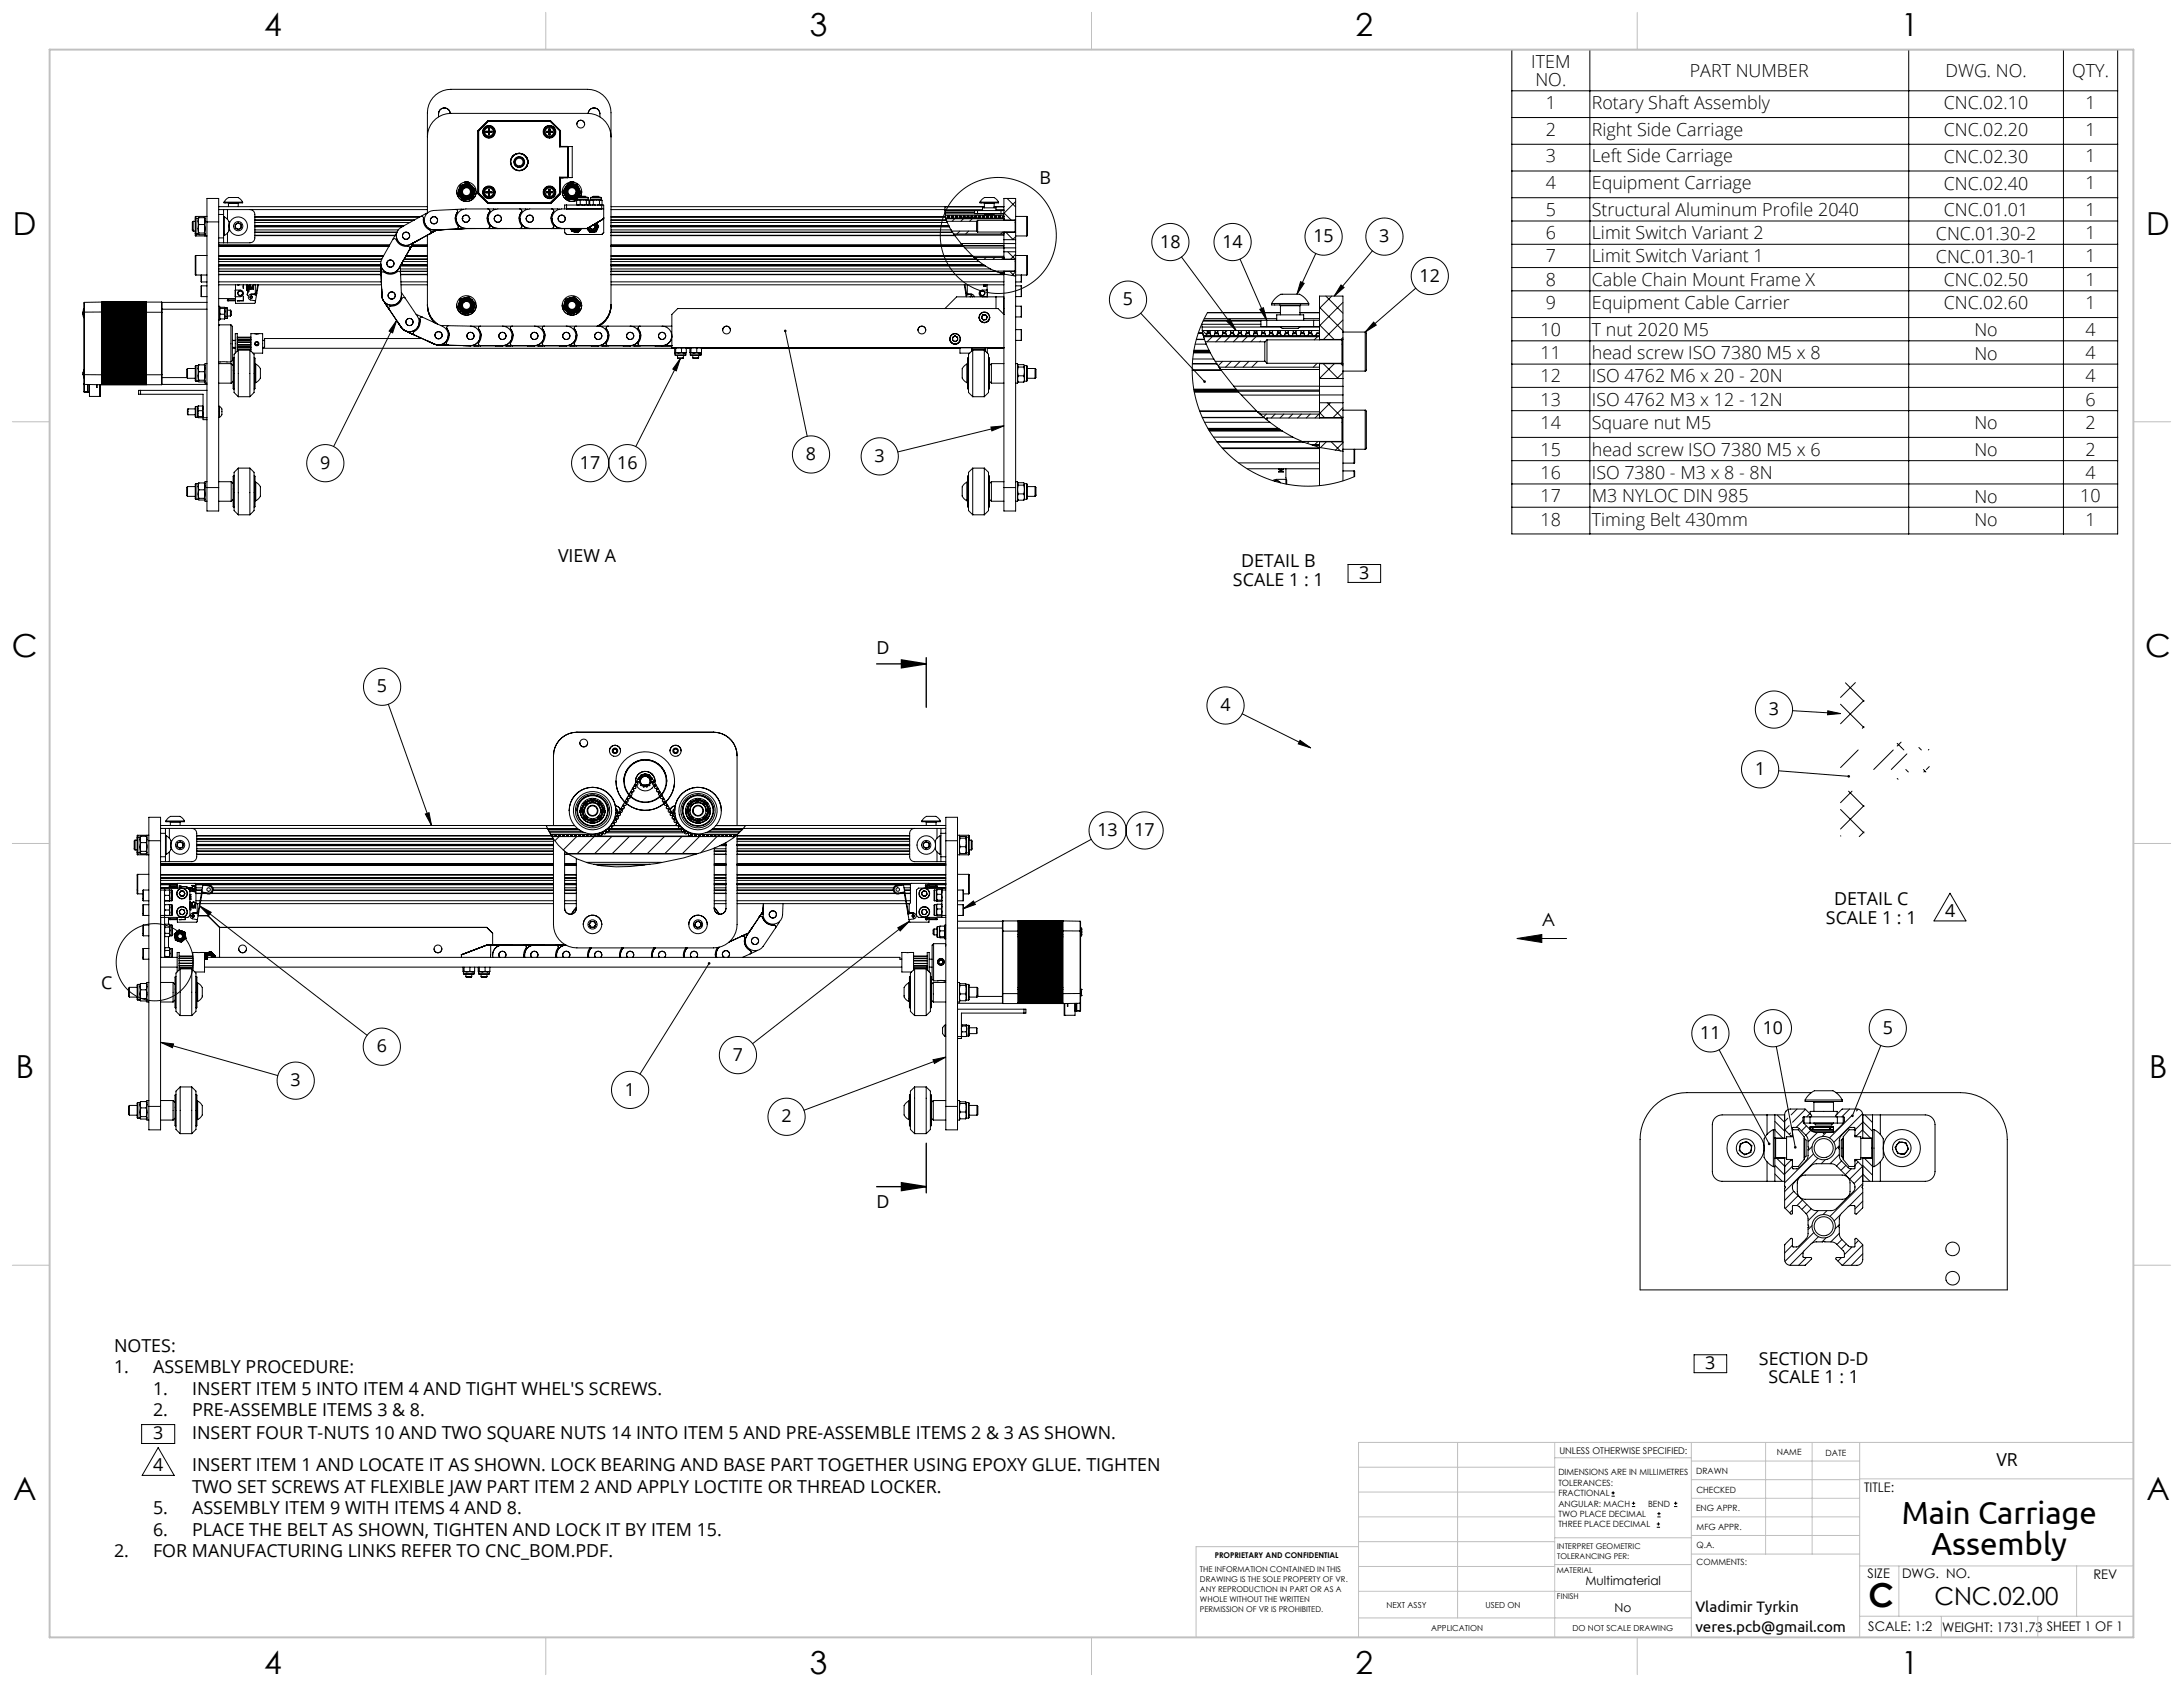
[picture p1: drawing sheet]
<svg xmlns="http://www.w3.org/2000/svg" width="559mm" height="432mm" viewBox="0 0 559 432" stroke-linecap="round" stroke-linejoin="round" font-family="sans-serif">
<defs><g id="words">
<text font-size="8.5" x="478.3" y="411.4">C</text>
<g font-size="8.2">
<text x="486.8" y="390.1">Main Carriage</text>
<text x="494.4" y="398">Assembly</text>
</g>
<g font-size="8.1">
<text x="67.6" y="9.3">4</text>
<text x="207.3" y="9.3">3</text>
<text x="347" y="9.3">2</text>
<text x="486.7" y="9.3">1</text>
<text x="3.3" y="60.1">D</text>
<text x="549.4" y="60.1">D</text>
<text x="3" y="168">C</text>
<text x="549.1" y="168">C</text>
<text x="4" y="276">B</text>
<text x="550.1" y="276">B</text>
<text x="3.3" y="383.9">A</text>
<text x="549.4" y="383.9">A</text>
<text x="67.6" y="428.4">4</text>
<text x="207.3" y="428.4">3</text>
<text x="347" y="428.4">2</text>
<text x="486.7" y="428.4">1</text>
</g>
<text font-size="6.3" x="495.2" y="410.7">CNC.02.00</text>
<text font-size="4.7" x="394.7" y="236.9">A</text>
<g font-size="4.6">
<text x="392" y="17.4">ITEM</text>
<text x="393" y="21.9">NO.</text>
<text x="432.6" y="19.7">PART NUMBER</text>
<text x="498" y="19.8">DWG. NO.</text>
<text x="530.4" y="19.7">QTY.</text>
<text x="395.7" y="27.9">1</text>
<text x="407.5" y="27.9">Rotary Shaft Assembly</text>
<text x="497.6" y="28">CNC.02.10</text>
<text x="533.8" y="27.9">1</text>
<text x="395.7" y="34.7">2</text>
<text x="407.5" y="34.7">Right Side Carriage</text>
<text x="497.6" y="34.8">CNC.02.20</text>
<text x="533.8" y="34.7">1</text>
<text x="395.7" y="41.5">3</text>
<text x="407.5" y="41.5">Left Side Carriage</text>
<text x="497.6" y="41.7">CNC.02.30</text>
<text x="533.8" y="41.5">1</text>
<text x="266.1" y="47.2">B</text>
<text x="395.7" y="48.4">4</text>
<text x="407.5" y="48.4">Equipment Carriage</text>
<text x="497.6" y="48.5">CNC.02.40</text>
<text x="533.8" y="48.4">1</text>
<text x="395.7" y="55.3">5</text>
<text x="407.5" y="55.3">Structural Aluminum Profile 2040</text>
<text x="497.6" y="55.4">CNC.01.01</text>
<text x="533.8" y="55.3">1</text>
<text x="297" y="63.4">18</text>
<text x="312.9" y="63.4">14</text>
<text x="336.2" y="62">15</text>
<text x="353.1" y="62">3</text>
<text x="395.7" y="61.2">6</text>
<text x="407.5" y="61.2">Limit Switch Variant 2</text>
<text x="495.6" y="61.4">CNC.01.30-2</text>
<text x="533.8" y="61.2">1</text>
<text x="395.7" y="67.2">7</text>
<text x="407.5" y="67.2">Limit Switch Variant 1</text>
<text x="495.6" y="67.3">CNC.01.30-1</text>
<text x="533.8" y="67.2">1</text>
<text x="363.4" y="72.1">12</text>
<text x="395.7" y="73.1">8</text>
<text x="407.5" y="73.1">Cable Chain Mount Frame X</text>
<text x="497.6" y="73.3">CNC.02.50</text>
<text x="533.8" y="73.1">1</text>
<text x="287.4" y="78.2">5</text>
<text x="395.7" y="79.2">9</text>
<text x="407.5" y="79.2">Equipment Cable Carrier</text>
<text x="497.6" y="79.2">CNC.02.60</text>
<text x="533.8" y="79.2">1</text>
<text x="394.4" y="85.9">10</text>
<text x="407.5" y="85.9">T nut 2020 М5</text>
<text x="505.4" y="86.1">No</text>
<text x="533.8" y="85.9">4</text>
<text x="394.4" y="91.9">11</text>
<text x="407.5" y="91.9">head screw ISO 7380 M5 x 8</text>
<text x="505.4" y="92">No</text>
<text x="533.8" y="91.9">4</text>
<text x="394.4" y="97.9">12</text>
<text x="407.5" y="97.9">ISO 4762 M6 x 20 - 20N</text>
<text x="533.8" y="97.9">4</text>
<text x="394.4" y="103.8">13</text>
<text x="407.5" y="103.8">ISO 4762 M3 x 12 - 12N</text>
<text x="533.8" y="103.8">6</text>
<text x="394.4" y="109.9">14</text>
<text x="407.5" y="109.9">Square nut M5</text>
<text x="505.4" y="109.9">No</text>
<text x="533.8" y="109.9">2</text>
<text x="206.3" y="117.8">8</text>
<text x="223.9" y="118.3">3</text>
<text x="394.4" y="116.6">15</text>
<text x="407.5" y="116.6">head screw ISO 7380 M5 x 6</text>
<text x="505.4" y="116.7">No</text>
<text x="533.8" y="116.6">2</text>
<text x="82" y="120">9</text>
<text x="148.5" y="120">17</text>
<text x="158" y="120">16</text>
<text x="394.4" y="122.6">16</text>
<text x="407.5" y="122.6">ISO 7380 - M3 x 8 - 8N</text>
<text x="533.8" y="122.6">4</text>
<text x="394.4" y="128.5">17</text>
<text x="407.5" y="128.5">M3 NYLOC DIN 985</text>
<text x="505.4" y="128.7">No</text>
<text x="532.5" y="128.5">10</text>
<text x="394.4" y="134.6">18</text>
<text x="407.5" y="134.6">Timing Belt 430mm</text>
<text x="505.4" y="134.6">No</text>
<text x="533.8" y="134.6">1</text>
<text x="142.8" y="143.9">VIEW A</text>
<text x="315.6" y="149.9">SCALE 1 : 1</text>
<text x="317.7" y="145.1">DETAIL B</text>
<text x="347.9" y="148.2">3</text>
<text x="224.4" y="167.3">D</text>
<text x="96.5" y="177.2">5</text>
<text x="312.4" y="182">4</text>
<text x="452.8" y="183.1">3</text>
<text x="449.2" y="198.4">1</text>
<text x="280.9" y="214">13</text>
<text x="290.4" y="214">17</text>
<text x="469.5" y="231.7">DETAIL C</text>
<text x="467.4" y="236.6">SCALE 1 : 1</text>
<text x="497.9" y="234.6">4</text>
<text x="25.9" y="253">C</text>
<text x="96.4" y="269.4">6</text>
<text x="435.2" y="266">11</text>
<text x="451.2" y="264.6">10</text>
<text x="481.9" y="264.6">5</text>
<text x="187.6" y="271.5">7</text>
<text x="74.4" y="278.1">3</text>
<text x="160" y="280.4">1</text>
<text x="200" y="287.3">2</text>
<text x="224.4" y="309.3">D</text>
<text x="29.2" y="346">NOTES:</text>
<text x="29.2" y="351.5">1.</text>
<text x="39.2" y="351.5">ASSEMBLY PROCEDURE:</text>
<text x="436.5" y="350.5">3</text>
<text x="450.2" y="349.3">SECTION D-D</text>
<text x="39.2" y="357">1.</text>
<text x="49.2" y="357">INSERT ITEM 5 INTO ITEM 4 AND TIGHT WHEL'S SCREWS.</text>
<text x="452.7" y="354.1">SCALE 1 : 1</text>
<text x="39.2" y="362.5">2.</text>
<text x="49.2" y="362.5">PRE-ASSEMBLE ITEMS 3 &amp; 8.</text>
<text x="39.2" y="368.4">3</text>
<text x="49.2" y="368.4">INSERT FOUR T-NUTS 10 AND TWO SQUARE NUTS 14 INTO ITEM 5 AND PRE-ASSEMBLE ITEMS 2 &amp; 3 AS SHOWN.</text>
<text x="39.2" y="376.5">4</text>
<text x="49.2" y="376.5">INSERT ITEM 1 AND LOCATE IT AS SHOWN. LOCK BEARING AND BASE PART TOGETHER USING EPOXY GLUE. TIGHTEN</text>
<text x="511" y="375.1">VR</text>
<text x="49.2" y="382">TWO SET SCREWS AT FLEXIBLE JAW PART ITEM 2 AND APPLY LOCTITE OR THREAD LOCKER.</text>
<text x="39.2" y="387.5">5.</text>
<text x="49.2" y="387.5">ASSEMBLY ITEM 9 WITH ITEMS 4 AND 8.</text>
<text x="39.2" y="393">6.</text>
<text x="49.2" y="393">PLACE THE BELT AS SHOWN, TIGHTEN AND LOCK IT BY ITEM 15.</text>
<text x="29.2" y="398.5">2.</text>
<text x="39.2" y="398.5">FOR MANUFACTURING LINKS REFER TO CNC_BOM.PDF.</text>
</g>
<g font-size="3.9">
<text x="434" y="412.6">Vladimir Tyrkin</text>
<text x="434" y="417.6">veres.pcb@gmail.com</text>
</g>
<g font-size="3.4">
<text x="477.2" y="381.9">TITLE:</text>
<text x="478.1" y="404">SIZE</text>
<text x="486.9" y="404">DWG. NO.</text>
<text x="535.9" y="404.1">REV</text>
<text x="478.2" y="417.6">SCALE: 1:2</text>
<text x="497.1" y="417.7">WEIGHT: 1731.73 SHEET 1 OF 1</text>
</g>
<g font-size="3.2">
<text x="405.9" y="405.7">Multimaterial</text>
<text x="413.3" y="412.5">No</text>
</g>
<text font-size="2.4" x="399.2" y="372.1">UNLESS OTHERWISE SPECIFIED:</text>
<g font-size="2.2">
<text x="398.9" y="377.7">DIMENSIONS ARE IN MILLIMETRES</text>
<text x="434.2" y="377.3">DRAWN</text>
<text x="454.8" y="372.5">NAME</text>
<text x="467.3" y="372.6">DATE</text>
<text x="398.9" y="380.3">TOLERANCES:</text>
<text x="398.9" y="383">FRACTIONAL</text>
<text x="434.3" y="382.2">CHECKED</text>
<text x="398.9" y="385.6">ANGULAR: MACH</text>
<text x="398.9" y="388.3">TWO PLACE DECIMAL</text>
<text x="421.9" y="385.6">BEND</text>
<text x="434.2" y="386.9">ENG APPR.</text>
<text x="398.9" y="390.9">THREE PLACE DECIMAL</text>
<text x="434.3" y="391.6">MFG APPR.</text>
<text x="434.3" y="396.3">Q.A.</text>
<text x="434.3" y="400.5">COMMENTS:</text>
</g>
<g font-size="2.1">
<text x="354.9" y="411.6">NEXT ASSY</text>
<text x="380.3" y="411.6">USED ON</text>
<text x="366.3" y="417.4">APPLICATION</text>
<text x="402.5" y="417.5">DO NOT SCALE DRAWING</text>
</g>
<g font-size="2">
<text x="310.9" y="398.8">PROPRIETARY AND CONFIDENTIAL</text>
<text x="398.6" y="396.5">INTERPRET GEOMETRIC</text>
<text x="398.6" y="399">TOLERANCING PER:</text>
<text x="307.2" y="402.4">THE INFORMATION CONTAINED IN THIS</text>
<text x="307.2" y="404.9">DRAWING IS THE SOLE PROPERTY OF VR.</text>
<text x="307.2" y="407.5">ANY REPRODUCTION IN PART OR AS A</text>
<text x="398.5" y="402.6">MATERIAL</text>
<text x="307.2" y="410">WHOLE WITHOUT THE WRITTEN</text>
<text x="307.2" y="412.5">PERMISSION OF VR IS PROHIBITED.</text>
<text x="398.5" y="409.4">FINISH</text>
</g>
</g></defs>
<g fill="none" stroke="#000" stroke-width=".26">
<path d="M387 12.7h155.1v124h-155.1zM407 12.7v124M488.6 12.7v124M528.2 12.7v124M109.4 35a6 6 0 0 1 6-6h35a6 6 0 0 1 6 6M115.3 29a1.5 1.5 0 0 0-1.6-1.4 1.5 1.5 0 0 0-1.4 1.5v.8M122.3 33.5v16.1M122.3 33.5h.1M122.4 33.5v16M122.4 33.5h.1M122.5 33.5v15.9M123.7 33.7a1.5 1.5 0 0 1 1.5-1.5 1.5 1.5 0 0 1 1.5 1.5"/>
<path d="M124.4 33.8l.5 .1M124.4 33.8h.1M124.4 33.6h.1M124.4 33.6v.2M124.5 33.6v.2M124.5 33.6l.3 .1M124.8 33.7v.1M124.8 33.8h-.3M124.8 33.7h.1M124.9 30.9v.1M124.9 30.9l-2.6 2.6M124.9 30.9h16"/>
<path d="M124.9 31l-2.5 2.5M124.9 31l.1 .1M124.9 31h16M124.9 33.6h-.5M124.9 33.9l.1 .1M124.9 33.6v.1M124.9 33.8l.2 .2M124.9 33.8h-.1M124.9 33.8v.1M125 31.1l-2.5 2.4M125 31.1h15.9M125 34l.1 .5"/>
<path d="M125 33.5l-.1 .1M125 33.5h.1M125.1 34.5h.1M125.1 33h.1M125.1 34.4h.2M125.1 33h.2M125.1 33v.3M125.1 33l-.1 .5M125.1 34.5h.2M125.1 34.1h.1M125.1 33.3h.1M125.1 34.1v.3"/>
<path d="M125.1 33.3v.2M125.1 33.5l-.2 .2M125.1 34h-.1M125.1 34v.1M125.2 33.5l.2 .2M125.2 34v.1M125.2 34h.1M125.2 33.3v.2M125.2 34.1l.1 .3M125.3 33h.1M125.3 33l-.1 .3M125.3 33v.5"/>
<path d="M125.3 34.5h.1M125.3 33.5l.1 .1M125.3 34v.5M125.3 33.5h-.1M125.4 33.8l-.2 .2M125.4 33.8v.1M125.4 33.8h.2M125.4 33.9l-.1 .1M125.4 33.6v.1M125.4 33.6h.5M125.6 33.7v.1M125.6 33.8h.2"/>
<path d="M125.6 33.7h-.2M125.8 33.8h.1M125.8 33.6h.1M125.8 33.6v.2M125.8 33.6l-.2 .1M125.9 33.6v.2M125.9 33.8l-.5 .1M134.2 39.7a2.25 2.25 0 0 1 1 1.8M134.3 39.8a2.25 2.25 0 0 1 .9 1.7M139.2 33.7a1.5 1.5 0 0 1 1.5-1.5 1.5 1.5 0 0 1 1.5 1.5M139.9 33.8l.5 .1M139.9 33.8h.1"/>
<path d="M139.9 33.6v.2M140 33.6h.1M140 33.6v.2M140 33.6l.3 .1M140.3 33.7v.1M140.3 33.8h-.3M140.3 33.7h.1M140.4 33.6h-.5M140.4 33.9l.1 .1M140.4 33.6v.1M140.4 33.8l.2 .2M140.4 33.8h-.1"/>
<path d="M140.4 33.8v.1M140.5 34l.1 .5M140.5 33.5l-.1 .1M140.5 33.5h.1M140.6 34.5h.1M140.6 33h.1M140.6 34.4h.2M140.6 33h.2M140.6 34.5h.2M140.6 33v.3M140.6 33l-.1 .5M140.6 34.1h.1"/>
<path d="M140.6 33.3h.1M140.6 34.1v.3M140.6 33.3v.2M140.6 33.5l-.2 .2M140.6 34h-.1M140.6 34v.1M140.7 33.5l.2 .2M140.7 34v.1M140.7 34h.1M140.7 34.1l.1 .3M140.7 33.3v.2M140.8 33h.1"/>
<path d="M140.8 33l-.1 .3M140.8 33v.5M140.8 34.5h.1M140.8 33.5l.1 .1M140.8 34v.5M140.8 33.5h-.1M140.9 31.1l2.4 2.4M140.9 33.8l-.2 .2M140.9 33.8v.1M140.9 33.8h.2M140.9 33.9l-.1 .1M140.9 33.6v.1"/>
<path d="M140.9 33.6h.5M140.9 31v.1M140.9 31l2.5 2.5M140.9 30.9v.1M140.9 30.9l2.6 2.6M141.1 33.7v.1M141.1 33.8h.2M141.1 33.7h-.2M141.3 33.6v.2M141.3 33.6l-.2 .1M141.4 33.8h.1M141.4 33.6h.1"/>
<path d="M141.4 33.8l-.5 .1M141.4 33.6v.2M143.3 33.5v4.1M143.3 37.6h2.1M143.4 37.5h3.1v7.9h-1.2M143.4 33.5v4M143.4 37.5l-.1 .1M143.4 33.5h-.1M143.5 33.5v4M143.5 33.5h-.1M145.4 37.9h.1M145.4 37.6v7.8"/>
<path d="M145.4 37.6l-.1-.1v8M147.7 31.8a1 1 0 0 1 1-1 1 1 0 0 1 1 1M150.6 29a1.5 1.5 0 0 1 1.5-1.4 1.5 1.5 0 0 1 1.5 1.5v.8M387 23.2h155.1M387 30.1h155.1M387 36.9h155.1M49.5 56.6v2.5M49.5 56.6l-.3 .3v2l.3 .2M49.5 56.6h.5M49.5 59.1h.5M50 59.7l.2 .2M50 59.7l.1 .7"/>
<path d="M50 56.1v3.6M50.1 55.4l-.1 .7M50.1 55.4v.5M50.1 59.9v.5M50.1 55.4h2.9M50.2 55.9l-.2 .2M50.2 55.9v4M50.2 55.9h.5M50.2 59.9h.5M50.7 58.6l.2 1M50.7 55.9v.7M50.7 56.6v2"/>
<path d="M50.7 58.6v1.3M50.7 59.9h.1M50.7 56.6l.2 .9M50.8 55.9h-.1M50.9 57.5l-.2 1.1M50.9 55.7l-.2 .9M50.9 59.6l-.2 .3M50.9 55.7l-.1 .2M50.9 59.6h1.4M50.9 57.5h1.4M50.9 55.7h1.4M52.3 57.5l.2 1.1-.2 1"/>
<path d="M52.3 55.7l.2 .9-.2 .9M52.3 59.6l.2 .3-.2 .2-1.5-.2M52.3 55.7l.2 .2M52.5 55.9h.1M52.5 55.4v5M52.5 59.9h.1M53 56.8v-6h3v6M53 56.8h3M53 56.8v68M56 52.9h53.4M56 54.9h1.2M56 53.6h1.2"/>
<path d="M56 56.8v68M57.2 53.6v1.3M57.2 53.6h1M57.2 55.5h.2M57.2 54.9v6M57.4 51.7l.3-.5a1.89 1.89 0 0 1 2.2-.6 1.91 1.91 0 0 1 2.2 1.1M57.4 51.7v.2h4.7v-.2M57.4 51.7h4.7M57.4 55.5l.6 .4a1.83 1.83 0 0 1 .6 2.1 1.94 1.94 0 0 1-1.2 2.3M57.4 55.5v4.8M58.2 53.6h51.2M58.2 53.6v2.5"/>
<path d="M58.2 59.6v2.5M58.4 51.9l.1 .1M58.5 52h2.5M58.5 52v.9M60.2 57.5l.8-.5 .7 .5v.8l-.7 .5-.8-.5zM61 52v.9M61.1 51.9l-.1 .1M64 53.6a1.25 1.25 0 0 1 1.2 1.3v6a1.25 1.25 0 0 1-1.2 1.2h-5.8M65.2 56.4h40.8M65.2 55.6h42.2M65.2 57.9h38M65.2 56.3h40.8"/>
<path d="M65.2 55.5h42.4M65.2 58.8h36.7M65.2 56.9h39.7M65.2 58.1h37.7M65.2 58h37.8M65.2 57.7h38.3M65.2 57.8h38.2M101.6 59.6l-3.8 6.6a2.5 2.5 0 0 0 .9 3.4 2.5 2.5 0 0 0 3.4-.9M101.6 59.4l-36.4 .1M108.4 55.9a.5 .5 0 0 0-.2-.5 .5 .5 0 0 0-.5 0l-5 2.8a2.5 2.5 0 0 0-.9 3.4 2.5 2.5 0 0 0 3.4 .9M108.4 55.9a2.98 2.98 0 0 0 1.9 3.2v.4l-.2 .3M108.4 55.9h.1"/>
<path d="M108.4 55.9v.5M108.6 56.4a2.5 2.5 0 0 0 2.6 2.5M108.6 56.4h.1M109.4 54.5v-25.6a6 6 0 0 1 6-6h35a6 6 0 0 1 6 6v49.1M109.5 54.5l-1.8 .9M110 59.9h.1M110.1 59.8h.1M110.3 59.4l-.2 .4M110.3 59.4h.1M111.2 58.9h.1M111.8 58.8l-6.6 3.7M112.7 58.8h.1"/>
<path d="M113.7 58.8h.1M116.6 53.6a.5 .5 0 0 1 .5 .3 .5 .5 0 0 1-.1 .5M116.7 58.6h.1M116.8 56a2.5 2.5 0 0 0 2.5 2.5M116.8 56h.1M116.8 58.6h.1M116.9 49.1a2.5 2.5 0 0 0 2.5 2.5 2.5 2.5 0 0 0 2.5-2.5M116.9 49.1h.1M117 54.4a2.98 2.98 0 0 0 .3 3.6l-.1 .4-.4 .2M117 54.4l-.5 1.6M117 54.4h.1M117.1 54.1l-.1 .3"/>
<path d="M117.1 54.1h.1M117.2 49.7l.8 .8M117.2 49.7h.1M117.3 58.1l-.1 .3-.4 .2M117.3 58.1h.1M117.4 49.1l.2 .7 .4 .7M117.4 49.1h.1M118 50.5a2 2 0 0 0 1.9 .5M118 50.5l.8 .8M118.2 49.1h.1M118.3 56h.1M118.7 53.6l-7.7 .3a2.5 2.5 0 0 0-2.4 2.6 2.5 2.5 0 0 0 2.6 2.4"/>
<path d="M118.8 51.3h.1M118.9 46.6h1M119.3 58.5h.1M119.5 58.5l-8.3 .4M119.5 58.5h.1M119.9 51l-1.1 .3M120.2 56h.1M120.7 49.1h.1M120.8 58.5h.1M120.8 47.6h-.1a1.17 1.17 0 0 0-1.8-.5l-.1 .1a1.33 1.33 0 0 0-1.3 1.4l-.3 1.1M120.8 47.6l.8 .9M121 50.7l-1.1 .3"/>
<path d="M121 50.7h.1M121.3 49.6a2 2 0 0 1-1.4 1.4M121.3 49.6l-.3 1.1M121.4 49.1l-.1 .5M121.4 49.1h.1M121.6 48.5l-.3 1.1M121.6 48.5h.1M121.8 58.5h.1M121.9 49.1h.1M122.3 49.5l2.6 2.6M122.3 49.5l1.5 1.5M122.4 49.5l2.5 2.5"/>
<path d="M122.4 49.5h-.1M122.5 49.4l-.1 .1M122.5 49.4l2.5 2.4M123.7 49.2a1.5 1.5 0 0 1 1.5-1.5 1.5 1.5 0 0 1 1.5 1.5M124.4 49.3l.5 .1M124.4 49.3h.1M124.4 49.1h.1M124.4 49.1v.2M124.5 49.1v.2M124.5 49.1l.3 .1M124.8 49.2v.1M124.8 49.3h-.3"/>
<path d="M124.8 49.2h.1M124.8 58.5h.1M124.9 52.1h16M124.9 53.5a.5 .5 0 0 1 .4 .3 .5 .5 0 0 1 0 .5M124.9 58.5h.1M124.9 52h16M124.9 52v.1M124.9 49.1h-.5M124.9 49.4l.1 .1M124.9 49.1v.1M124.9 49.3l.2 .2M124.9 49.3h-.1"/>
<path d="M124.9 49.3v.1M124.9 56a2.5 2.5 0 0 0 2.5 2.5M124.9 56h.1M124.9 52.1h.1M125 51.8l-.1 .2M125 51.8h15.9M125 49.5l.1 .5M125 49l-.1 .1M125 49h.1M125.1 49.9v.1M125.1 48.5h.1M125.1 49.9h.2"/>
<path d="M125.1 48.5h.2M125.1 48.5v.3M125.1 48.5l-.1 .5M125.1 50h.2M125.1 49.6h.1M125.1 48.8h.1M125.1 49.6v.3M125.1 48.8v.2M125.1 49l-.2 .2M125.1 49.5h-.1M125.1 49.5v.1M125.2 49l.2 .2"/>
<path d="M125.2 49.5v.1M125.2 49.5h.1M125.2 49.6l.1 .3M125.2 48.8v.2M125.3 49.9v.1M125.3 48.5h.1M125.3 48.5l-.1 .3M125.3 48.5v.5M125.3 49l.1 .1M125.3 49.5v.5M125.3 49h-.1M125.3 54.3a2.98 2.98 0 0 0 .1 3.6l-.1 .4-.4 .2"/>
<path d="M125.3 54.3l-.4 .8-.2 .9M125.3 54.3h.1M125.4 49.3l-.2 .2M125.4 49.3v.1M125.4 49.3h.2M125.4 49.4l-.1 .1M125.4 49.1v.1M125.4 49.1h.5M125.4 58l-.1 .3-.4 .2M125.4 54l-.1 .3M125.4 54h.1M125.4 58h.1"/>
<path d="M125.6 49.2v.1M125.6 49.3h.2M125.6 49.2h-.2M125.8 49.1h.1M125.8 49.1v.2M125.8 49.1l-.2 .1M125.9 49.3h-.1M125.9 49.3l-.5 .1M125.9 49.1v.2M126.2 52.1h.2zM126.3 52.1h.1zM126.4 52.1h.1"/>
<path d="M127 53.5h-7.7a2.5 2.5 0 0 0-2.5 2.5 2.5 2.5 0 0 0 2.5 2.5M127.4 58.5h.1M127.5 58.5h.1M128.9 58.5h.1M129.9 58.5h.1M130.7 41.5a2.25 2.25 0 0 1 2.2-2.3 2.25 2.25 0 0 1 2.3 2.3M130.7 41.5a2.17 2.17 0 0 0 2.2 2.1M130.7 41.5h.1M131 40.3a2.25 2.25 0 0 1 3-.7 2.25 2.25 0 0 1 .8 3M131.7 41.5a1.25 1.25 0 0 0 1.2 1.2M131.7 41.5a1.25 1.25 0 0 1 1.2-1.3 1.25 1.25 0 0 1 1.3 1.3M131.7 41.5h.1"/>
<path d="M131.7 41.4a1.25 1.25 0 0 1 1.2-1.2 1.25 1.25 0 0 1 1.3 1.3 1.25 1.25 0 0 1-1.3 1.2M131.9 42.2l.5 .5 .6 .1M131.9 42.2h.1M132.9 58.5h.1M133.1 53.5a.5 .5 0 0 1 .4 .3 .5 .5 0 0 1 0 .5M133.1 58.5h.1M133.1 56a2.5 2.5 0 0 0 2.5 2.5M133.1 56h.1M133.5 54.3a2.98 2.98 0 0 0 .1 3.6l-.2 .4-.3 .2M133.5 54.3l-.5 .8-.1 .9M133.5 54.3h.1M133.6 58l-.2 .3-.3 .2"/>
<path d="M133.6 54l-.1 .3M133.6 54h.1M133.6 58h.1M134.2 41.5a1.25 1.25 0 0 1-1.3 1.2M134.2 41.5h.1M135 40.7l.2 .8M135.1 41.5a2.17 2.17 0 0 1-2.2 2.1M135.1 41.5h.1M135.1 41.5l-.2 1M135.1 53.5h-7.7a2.5 2.5 0 0 0-2.5 2.5 2.5 2.5 0 0 0 2.5 2.5M135.5 58.5h.1M135.6 58.5h.1"/>
<path d="M135.7 58.5h.1M137.1 58.5h.1M138.1 58.5h.1M139.2 49.2a1.5 1.5 0 0 1 1.5-1.5 1.5 1.5 0 0 1 1.5 1.5M139.4 52.1h.1zM139.4 52.1h.2zM139.4 52.1h.1M139.5 52.1h-.1M139.9 49.3l.5 .1M139.9 49.3h.1M139.9 49.1v.2M140 49.1h.1"/>
<path d="M140 49.1v.2M140 49.1l.3 .1M140.3 49.2v.1M140.3 49.3h-.3M140.3 49.2h.1M140.4 49.1h-.5M140.4 49.4l.1 .1M140.4 49.1v.1M140.4 49.3l.2 .2M140.4 49.3h-.1M140.4 49.3v.1M140.5 49.5l.1 .5"/>
<path d="M140.5 49l-.1 .1M140.5 49h.1M140.6 49.9v.1M140.6 48.5h.1M140.6 49.9h.2M140.6 48.5h.2M140.6 50h.2M140.6 48.5v.3M140.6 48.5l-.1 .5M140.6 49.6h.1M140.6 48.8h.1M140.6 49.6v.3"/>
<path d="M140.6 48.8v.2M140.6 49l-.2 .2M140.6 49.5h-.1M140.6 49.5v.1M140.7 49l.2 .2M140.7 49.5v.1M140.7 49.5h.1M140.7 49.6l.1 .3M140.7 48.8v.2M140.8 49.9v.1M140.8 48.5h.1M140.8 48.5l-.1 .3"/>
<path d="M140.8 48.5v.5M140.8 49l.1 .1M140.8 49.5v.5M140.8 49h-.1M140.9 51.8v.2M140.9 49.3l-.2 .2M140.9 49.3v.1M140.9 49.3h.2M140.9 49.4l-.1 .1M140.9 49.1v.1M140.9 49.1h.5M140.9 52v.1"/>
<path d="M140.9 52.1h.1M141.1 49.2v.1M141.1 49.2h-.2M141.1 49.3h.2M141.1 58.5h.1M141.2 53.5a.5 .5 0 0 1 .5 .3 .5 .5 0 0 1-.1 .5M141.2 58.5h.1M141.3 58.5h-.1M141.3 56a2.5 2.5 0 0 0 2.5 2.5M141.3 56h.1M141.3 49.1v.2M141.3 49.1l-.2 .1"/>
<path d="M141.4 49.3h.1M141.4 49.1h.1M141.4 49.1v.2M141.4 49.3l-.5 .1M141.6 54.3a2.98 2.98 0 0 0 .1 3.6l-.1 .4-.4 .2M141.6 54.3l-.4 .8-.1 .9M141.6 54.3h.1M141.7 58l-.1 .3-.4 .2M141.7 54l-.1 .3M141.7 54h.1M141.7 58h.1M143.3 49.4l-2.4 2.4"/>
<path d="M143.3 49.4l.1 .1M143.3 45.3v4.1M143.3 45.3h2.1M143.3 45.3l.1 .2M143.3 53.5h-7.7a2.5 2.5 0 0 0-2.5 2.5 2.5 2.5 0 0 0 2.5 2.5M143.4 45.5l.1 4.1M143.4 45.5h1.9M143.4 49.5l-2.5 2.5M143.4 45.5v4M143.4 49.5h.1M143.5 49.5l-2.6 2.6M143.7 58.5h.1"/>
<path d="M143.8 58.5h.1M143.9 58.5h.1M143.9 49.1a2.5 2.5 0 0 0 3.7 2.2M143.9 49.1h.1M144.1 48.9l.5 1.1M144.1 48.9h.1M144.2 45.5h.1M144.4 49.1l.2 .9M144.4 49.1h.1M144.5 58.5v1l.5 .5M144.6 50a2 2 0 0 0 1.7 1.1M144.6 50l.5 1"/>
<path d="M144.7 56h.1M145 52.5v1M145.1 51l1.2 .1M145.1 51h.1M145.2 49.1h.1M145.4 45h.1M145.4 45.3l-.1 .2M145.9 46.6h1M146.1 58.5l.2 .7M146.1 58.5l.4 .5 .6 .4M146.1 58.5a1.37 1.37 0 0 0 2.3 .4M146.3 58.5a1.23 1.23 0 0 0 1.1 .7 1.23 1.23 0 0 0 1.1-.7"/>
<path d="M146.3 51.1h1.1M146.3 59.2l.8 .2M146.3 59.2h.1M146.3 58.5a1.17 1.17 0 0 0 1.1 .7 1.17 1.17 0 0 0 1.1-.7M146.5 58.5a1.03 1.03 0 0 0 1.8 0M146.8 58.5h.1a.75 .75 0 0 0 1.1 0M147 58.5h.8M147.1 59.4l.8 .1M147.4 51.1h.1M147.6 52.4l.4 .1M147.6 52.4l.2 .1M147.6 51.3v1.1"/>
<path d="M147.7 49.1h.1M147.8 51.1l-.2 .2M147.8 50.6h2.8M147.8 50.6v.5M147.9 59.5h.1M148.1 51.1h-.3M148.1 51.1l.4 .2M148.1 51.1l-.5 .2M148.1 50.2a2 2 0 0 1-1.8 .9M148.1 50.2l-.7 .9M148.2 48.2l.5 1M148.2 48.2l-.1-.1a1.17 1.17 0 0 0-1.6-1h-.1a1.33 1.33 0 0 0-1.7 .9l-.6 .9"/>
<path d="M148.4 49.1l-.3 1.1M148.4 49.1h.1M148.4 58.9l-.6 .4-.7 .1M148.4 58.9l-.5 .6M148.4 50.4h1.5M148.4 50.4v.1M148.5 52.4l.7 .1M148.5 52.4l-.4 .1M148.5 51.3v1.1M148.6 50.2l1.3 .2M148.6 50.2l-.2 .2M148.6 50.2a2.5 2.5 0 0 0-1.8-3.6 2.5 2.5 0 0 0-2.9 2.9 2.5 2.5 0 0 0 3.7 1.8"/>
<path d="M148.7 58.5l-.3 .4zM148.7 49.2l-.6 1M148.7 49.2h.1M148.8 58.5l-.4 .4zM148.9 49.1l-.3 1.1M148.9 49.1h.1M149.3 51.1l-.8 .2M149.3 51.1l.8 .2M149.3 51.1h1.1M149.3 51.1h-1.2M149.5 58.5h.1M149.9 50.4v.1"/>
<path d="M149.9 50.5h-2l-.1 .1M149.9 50.5l.7 .1M150.1 52.4l-.7 .1M150.1 52.4l.3 .1M150.1 51.3v1.1M150.2 58.5h-30.9M150.2 58.5h.1M150.3 58.5l.2 .3zM150.4 58.4l-.2 .1M150.4 58.4h.1M150.4 51.1h.2M150.4 51.1l-.3 .2"/>
<path d="M150.4 51.1l.4 .2v1.1l-.3 .1M150.5 58.8l.6 .5 .7 .1M150.5 58.8l.5 .7M150.6 50.6v.5M150.6 51.1l.1 .1M150.7 52.4l-.1 .1M151 52.4l.3 .1M151 52.4l.1 .1M151 51.3v1.1M151 59.5h.1M151 51.2v.1M151.2 50.6h2.7"/>
<path d="M151.2 50.6v.5M151.2 51.1l-.2 .1M151.4 51.1h-.2M151.4 51.1l.5 .2M151.4 51.1l-.4 .2M151.8 50.4h1.5M151.8 50.4l.8-.2 .7 .2M151.8 50.4v.1M151.8 59.4l-.8 .1M151.9 52.4l.5 .1M151.9 52.4l-.3 .1M151.9 51.3v1.1"/>
<path d="M152 57.5a.61 .61 0 0 1 0 1 .61 .61 0 0 1-1-.4M152.1 57.4a.75 .75 0 0 1-.1 1.3 .75 .75 0 0 1-1.1-.6M152.4 57.3a1.03 1.03 0 0 1-.2 1.6 1.03 1.03 0 0 1-1.5-.6M152.4 58h.1M152.5 57.2a1.22 1.22 0 0 1-.2 1.9 1.22 1.22 0 0 1-1.8-.7 1.19 1.19 0 0 0 1.7 .6 1.19 1.19 0 0 0 .3-1.8M152.6 59.3l-.8 .1M152.6 59.3h.1M152.7 51.1l-.8 .2M152.7 51.1l.8 .2M152.7 51.1h1.1M152.7 51.1h-1.3M152.9 58.6l-.4 .5-.7 .3"/>
<path d="M152.9 58.6l-.3 .7M153 58l-.1 .6M153 58h.1M153.2 57.9l-.5-.8a1.38 1.38 0 0 1-.3 2.1 1.38 1.38 0 0 1-2-.7l.1 .3M153.2 57.9l-.3 .7M153.2 57.9h.1M153.3 50.4v.1M153.3 50.5h-2l-.1 .2M153.3 50.5l.6 .1M153.5 52.4l-.6 .1M153.5 52.4l.2 .1M153.5 51.3v1.1"/>
<path d="M153.8 51.1h.1M153.8 51.1l-.3 .2M153.8 51.1l.3 .2v1.1l-.2 .1 .1-.1M153.9 50.6v.5M153.9 51.1l.1 .1M154 52.5v1M154 52.5h.5v7l-.5 .5M154 52.5h-9.5v1M154.3 56.1l-3.9 2.3M154.3 56.1h.1M154.5 53.5h-10.7a2.5 2.5 0 0 0-2.5 2.5 2.5 2.5 0 0 0 2.5 2.5M154.5 55.8l-.2 .3"/>
<path d="M156.4 56.4h85.9M156.4 59.4l87.4 .1M156.4 55.6h85.6M156.4 52.9h95.6M156.4 57.9h86.5M156.4 56.3h85.8M156.4 53.6h85.4M156.4 55.5h85.6M156.4 58.8h87M156.4 56.9h86.1M156.4 58.1h86.6M156.4 58h86.6"/>
<path d="M156.4 57.7h86.4M156.4 57.8h86.5M241.8 53.6l.2 1.9M241.9 53.7h9.6M241.9 53.9h7.6M241.9 54h7.6M241.9 54.4h7.6M241.9 52.9l-.1 .7M241.9 54.8h10.1M242 55.2h.8l.2 .2-.2 .1-.2-.1 .1-.2h1.1l.2 .2-.2 .1-.2-.1 .1-.2h1.1l.2 .2-.2 .1-.2-.1 .1-.2h1.1l.2 .2-.2 .1-.2-.1 .1-.2h1.1l.2 .2-.2 .1-.2-.1 .1-.2h1.1l.2 .2-.2 .1-.2-.1 .1-.2h1.1l.2 .2-.2 .1-.2-.1 .1-.2h1.1l.2 .2-.2 .1-.2-.1 .1-.2h1.1l.2 .2-.2 .1-.2-.1 .1-.2h1.1l.2 .2-.2 .1-.2-.1 .1-.2h1.1l.2 .2-.2 .1-.2-.1 .1-.2h1.1l.2 .2-.2 .1-.2-.1 .1-.2h1.1l.2 .2-.2 .1-.2-.1 .1-.2h1.1l.2 .2-.2 .1-.2-.1 .1-.2 1.2 .1 .1 .2-.4 .1a.3 .3 0 0 1-.3 .3 .3 .3 0 0 1-.3-.3M242 55.5v.1M242 55.5l.2 .5"/>
<path d="M242 55.6l.2 .7M242.1 55.9h14.9M242.1 56h14.9M242.2 56.3l.1 .1M242.3 56.4l.2 .5M242.4 56.6h7.6M242.5 56.9l.3 .8M242.6 55.6h.4M242.6 55.6l-.2 .3-.3-.1M242.8 57.7l.1 .1M242.9 57.8v.1M242.9 57.9l.1 .1"/>
<path d="M243 58v.1M243 55.6a.3 .3 0 0 0 .3 .3 .3 .3 0 0 0 .3-.3M243 58.1l.4 .7M243.4 58.8l.4 .6M243.6 55.6h.4M243.6 59.1h6.4M243.8 59.5h.1M243.8 59.5l.6 .8M244 55.6a.3 .3 0 0 0 .3 .3 .3 .3 0 0 0 .3-.3M244 59.8l.4 .5M244.1 59.9h12.9M244.4 56l-.7 .6"/>
<path d="M244.6 55.6h.4M245 55.6a.3 .3 0 0 0 .3 .3 .3 .3 0 0 0 .3-.3M245.6 55.6h.4M245.7 59.1l-.7 .8M246 55.6a.3 .3 0 0 0 .3 .3 .3 .3 0 0 0 .3-.3M246.6 55.6h.4M246.6 56l-.6 .6M247 55.6a.3 .3 0 0 0 .3 .3 .3 .3 0 0 0 .3-.3M247.6 55.6h.4M247.9 59.1l-.7 .8M248 55.6a.34 .34 0 0 0 .4 .2 .34 .34 0 0 0 .3-.3l.3 .1M248.6 55.6h.4"/>
<path d="M248.7 55.2l.3 .2M248.9 56l-.7 .6M249 55.6a.3 .3 0 0 0 .3 .3 .3 .3 0 0 0 .3-.3M249.5 53.9h.7M249.5 53.9v.8h.7M249.6 55.6h.4M250 55.6a.3 .3 0 0 0 .3 .3 .3 .3 0 0 0 .3-.3M250.2 53.9h6M250.2 53.9v.8M250.2 54.7h6M250.3 56.4v3M250.3 56.4l-.3 .3v2.4l.3 .3"/>
<path d="M250.3 56.4h9.6M250.3 59.4h9.6M250.6 55.6h.4M250.9 51.7l.3-.5a1.89 1.89 0 0 1 2.2-.6 1.91 1.91 0 0 1 2.2 1.1M250.9 51.7v.2h4.7v-.2M250.9 51.7h4.7M251 55.6a.3 .3 0 0 0 .3 .3 .3 .3 0 0 0 .3-.3M251.5 53.9v-.7h3.5v.7M251.6 55.6h.4M251.9 55.2l-.4 .3M251.9 51.9l.1 .1M252 54.7h2.5"/>
<path d="M252 54.7l.2 .2h2.1l.2-.2M252 52h2.5M252 52v1.2M252 54.7h.1M252 55.6a.3 .3 0 0 0 .3 .3 .3 .3 0 0 0 .3-.3M252.6 55.6h.4M253 55.6a.3 .3 0 0 0 .3 .3 .3 .3 0 0 0 .3-.3M253.6 55.6h.4M254 55.6a.3 .3 0 0 0 .3 .3 .3 .3 0 0 0 .3-.3M254.4 54.8h2.6M254.5 52v1.2M254.5 54.7h.1"/>
<path d="M254.5 52.9h2.5M254.6 51.9l-.1 .1M254.6 55.6h.4M255 53.7h2M255 55.6a.3 .3 0 0 0 .3 .3 .3 .3 0 0 0 .3-.3M255.6 55.6h.4M256.2 53.9h.8M256.2 54.7h.8M256.2 53.9v.8M256.6 55.6h.4M256.7 59.4l-.5 .5M257 59.4h3"/>
<path d="M257 59.4v1.9M257 56.3h3M257 54.5l1.9 1.8M257.5 59.4l1.9 1.9M257.8 50.8l2.2 2.2M259.9 59.4l.1 .1M259.9 56.4v3M260 56.3l-.1 .1M260 55.4v5M260 55.4h2.8M260 55.4v-4.6h-3v5.6M260 56.1l-.3 .2"/>
<path d="M260 51.6l-3 3M262.8 55.4l.2 .1v4.7l-.2 .2M262.8 55.4v5M387 43.8h155.1M387 50.6h155.1M387 56.6h155.1M21.2 79.9v.1M21.3 79.4v1.5M21.4 79.3l.1-.3v2.2l-.1-.2M21.4 79l-.1 .3M21.4 79v.2M21.5 78.9l-.1 .1"/>
<path d="M21.6 77.4v23M21.6 77.4l-.1 22.9M26 77.3h15.4M26 77.5h11.4M26 77.3v21.2M26 79.9h-4.5M26 77.3l-4.4 .1M26.2 77.3v21.2M26.2 77.5h.1M26.2 77.4h.1M26.4 77.3v21.2M26.4 77.5h.1"/>
<path d="M26.4 77.4h.1M26.5 77.3v21.2M26.7 77.3v21.2M26.7 77.5h.1M26.7 77.4h.1M26.9 77.3v21.2M26.9 77.5h.1M26.9 77.4h.1M27 77.3v21.2M27.2 77.3v21.2M27.2 77.5h.1M27.2 77.4h.1"/>
<path d="M27.4 77.5h.1M27.4 77.4h.1M27.5 77.3v21.2M27.7 77.5h.1M27.7 77.4h.1M27.7 77.3v21.2M27.9 77.3v21.2M27.9 77.5h.1M27.9 77.4h.1M28 77.3v21.2M28.2 77.3v21.2M28.2 77.5h.1"/>
<path d="M28.2 77.4h.1M28.4 77.3v21.2M28.4 77.5h.1M28.4 77.4h.1M28.5 77.3v21.2M28.7 77.3v21.2M28.7 77.5h.1M28.7 77.4h.1M28.9 77.3v21.2M28.9 77.5h.1M28.9 77.4h.1M29 77.3v21.2"/>
<path d="M29.2 77.3v21.2M29.2 77.5h.1M29.2 77.4h.1M29.4 77.3v21.2M29.4 77.5h.1M29.4 77.4h.1M29.5 77.3v21.2M29.7 77.3v21.2M29.7 77.5h.1M29.7 77.4h.1M29.9 77.3v21.2M29.9 77.5h.1"/>
<path d="M29.9 77.4h.1M30.2 77.3v21.2M30.2 77.5h.1M30.2 77.4h.1M30.4 77.3v21.2M30.4 77.5h.1M30.4 77.4h.1M30.7 77.3v21.2M30.7 77.5h.1M30.7 77.4h.1M30.9 77.3v21.2M30.9 77.5h.1"/>
<path d="M30.9 77.4h.1M31 77.3v21.2M31.2 77.3v21.2M31.2 77.5h.1M31.2 77.4h.1M31.4 77.3v21.2M31.4 77.5h.1M31.4 77.4h.1M31.5 77.3v21.2M31.7 77.3v21.2M31.7 77.5h.1M31.7 77.4h.1"/>
<path d="M31.9 77.3v21.2M31.9 77.5h.1M31.9 77.4h.1M32 77.3v21.2M32.2 77.3v21.2M32.2 77.5h.1M32.2 77.4h.1M32.4 77.3v21.2M32.4 77.5h.1M32.4 77.4h.1M32.5 77.3v21.2M32.7 77.3v21.2"/>
<path d="M32.7 77.5h.1M32.7 77.4h.1M32.9 77.5h.1M32.9 77.4h.1M33 77.3l-.1 21.2M33.2 77.3v21.2M33.2 77.5h.1M33.2 77.4h.1M33.4 77.3v21.2M33.4 77.5h.1M33.4 77.4h.1M33.5 77.3v21.2"/>
<path d="M33.7 77.3v21.2M33.7 77.5h.1M33.7 77.4h.1M33.9 77.3v21.2M33.9 77.5h.1M33.9 77.4h.1M34 77.3v21.2M34.2 77.3v21.2M34.2 77.5h.1M34.2 77.4h.1M34.4 77.3v21.2M34.4 77.5h.1"/>
<path d="M34.4 77.4h.1M34.5 77.3v21.2M34.7 77.3v21.2M34.7 77.5h.1M34.7 77.4h.1M34.9 77.3v21.2M34.9 77.5h.1M34.9 77.4h.1M35 77.3v21.2M35.2 77.3v21.2M35.2 77.5h.1M35.2 77.4h.1"/>
<path d="M35.4 77.5h.1M35.4 77.4h.1M35.5 77.3l-.1 21.2M35.7 77.5h.1M35.7 77.4h.1M35.7 77.3v21.2M35.9 77.3v21.2M35.9 77.5h.1M35.9 77.4h.1M36 77.3v21.2M36.2 77.3v21.2M36.2 77.5h.1"/>
<path d="M36.2 77.4h.1M36.4 77.3v21.2M36.4 77.5h.1M36.4 77.4h.1M36.5 77.3v21.2M36.7 77.3v21.2M36.7 77.5h.1M36.7 77.4h.1M36.9 77.3v21.2M36.9 77.5h.1M36.9 77.4h.1M37 77.3v21.2"/>
<path d="M37.2 77.3v21.2M37.2 77.5h.1M37.2 77.4h.1M37.4 77.5v20.8M37.4 77.3v.2M37.4 77.5h.1M37.4 77.4h.1M37.5 77.3v21.2M37.5 79.9l4 .1M41.4 77.3v21.2M41.4 77.3l.1 .1M41.5 79.1h11.5"/>
<path d="M50.1 65.4l-.1 .1v4.7l.1 .2M50.1 65.4v5M50.1 60.4h2.9M50.1 70.4h2.9M50.1 65.4h2.9M51.5 70.4l.1 1.8M51.6 73.2v2.7M51.6 70.4v1.8M51.6 72.2h1.4M51.6 73.2h1.4M51.6 75.9h1.4M53 77.4h-11.5v21h11.5"/>
<path d="M56 78.4h.2v3.5h-.2M56 69.4h41.5M56 66.4h41.7M56 72.9h41.6M56 62.9h43.6M56 67.9h41.5M56 62.1h1.2M56 60.9h1.2M56 76.4h4.3M56 70.2h41.5M56 70.3h41.5M56 72.1h41.6"/>
<path d="M56 63.1h43.5M56 65.5h42.2M56 65.6h42.1M56 62.7h43.7M56 62.8h43.7M56 63h43.6M56 69.5h41.5M56 66.3h41.7M56 68.8h41.5M56 66.9h41.5M56 67.7h41.4M56 67.8h41.5"/>
<path d="M56 68.1h41.5M56 68h41.5M56.2 78.8l.2 .1M56.2 78.7v.1M56.2 78.7h1.3l.1 .1M56.4 78.9v1.5M56.4 78.9h1.1M57.2 60.9v1.2M57.2 62.1h1M57.2 60.3h.2M57.5 78.9l.1 .8M57.6 78.7v.1"/>
<path d="M57.6 79.7l-.1 .7M57.6 79.7v1.3M57.6 78.8v.9M57.6 78.8h.1M57.6 78.8l-.1 .1M57.6 78.8h.5M58.1 78.8l.1 .1v2.5l-.1 .1M58.1 78.8v2.7M58.2 79.4h.8M58.5 76.7v.3M59 79.4v1.5M59 79.4l.2 .2v1l-.2 .3"/>
<path d="M59 79.4h.1M60.3 74.2h1.2a.85 .85 0 0 1 .8 .9 .85 .85 0 0 1-.8 .8h-1.2zM60.3 72.9v4.7h4.9l.2-.6M60.3 76.7h-2.1v.3h2.1M60.8 77l.5-.1zM60.8 72.9h.2M61.1 72.9h.1M61.6 77h.1M62.3 73.8h.1M62.3 77v-1.1v1.1h-.7M62.3 72.9v.9M63.1 74.2l.6-.3-.5 .3"/>
<path d="M63.1 74.2l.6 .2M63.1 74.2h.1M63.1 73.6l.3-.2 .4 .3a.37 .37 0 0 1-.4 .2 .37 .37 0 0 1-.3-.2zM63.1 73l.2-.1-.2 .3 .2 .1 .1-.3 .3 .1v.2l-.2-.2a.22 .22 0 0 1-.3 .3 .22 .22 0 0 1-.1-.4zM63.3 74.6l.1 1zM64 72.9l.2 .4-.1-.4M64 73.5h.9v.5l-.1-.4h-.3v.4l-.1-.4h-.3l-.1 .4zM64.3 75.3l1.4 .2M64.8 72.9l-.1 .4 .2-.4M65.2 60.3h35.9M65.2 60.2h35.9M65.3 72.9l.1 2.6"/>
<path d="M65.6 75h.1M66 72.9l-.5 2.6M66.1 72.9l-.7 4.1-1.2-.2a.75 .75 0 0 1-.6-.7 .75 .75 0 0 1 .6-.8l1.2-.2M97.5 68.5h.1M97.5 68.5v.2M97.5 68.6v1.5M97.5 68.6v.1M97.5 68.6l.3 7.2M97.5 68.1v.5M97.5 68.1l-.1-.6a2.5 2.5 0 0 0 1.9 2.4 2.5 2.5 0 0 0 2.8-1.2M97.5 69.7v.1M97.5 70.1h.1"/>
<path d="M97.7 73.9v.1M97.7 74h.1M97.8 75.8l.1 .7 .9 1.4M97.8 75.8l.1 .7 .6 1M97.8 75.7v.1M98.5 77.4l.3 .5M98.8 77.9l3.9 5.9M98.8 77.9h.1M99.4 78.8v.1M99.5 78.9l.1 .2M99.5 78.9h.1M99.6 79.1v.1"/>
<path d="M100.5 61.3a.5 .5 0 0 1 .5-.2 .5 .5 0 0 1 .4 .3 2.98 2.98 0 0 0 3.2 1.7l.3 .3v.4M101.4 60.3a2.5 2.5 0 0 0 3.8 2.2M101.4 60.3h.1M102.1 68.7h.1M102.5 68.8h6.9M102.5 69.4h6.9M102.5 69.5h6.9M102.5 68h6.9M102.5 69.9a.5 .5 0 0 0-.3-.4 .5 .5 0 0 0-.5 0 2.98 2.98 0 0 1-3.6 .1l-.4 .1-.2 .4M102.5 70.2h6.9M102.5 70.3h6.9M102.6 67.9h6.8"/>
<path d="M102.6 72.1h6.8M102.6 67.8h6.8M102.7 72.9h6.7M102.7 67.7h6.7M102.7 74.8l4.2 6.2a2.5 2.5 0 0 1-.7 3.5 2.5 2.5 0 0 1-3.5-.7M102.8 75.6a2.5 2.5 0 0 1-2.5 2.5 2.5 2.5 0 0 1-2.5-2.4M102.8 75.6h.1M102.8 67.4h.1M103.1 66.9h6.3M103.3 66.5h.1M103.4 66.4h6M103.5 66.3h5.9"/>
<path d="M103.7 76.3a.5 .5 0 0 0-.4-.2 .5 .5 0 0 0-.4 .4 2.98 2.98 0 0 1-3.1 1.9l-.3 .3 .1 .4M103.9 65.6h5.5M103.9 65.5h5.5M104.8 63.9h.1M104.9 63.8h.1M104.9 63.5v.3M104.9 63.5h.1M105.2 62.5h.1M105.3 63.1h4.1M105.3 63h4.1M105.4 62.9h4M105.5 62.8h3.9"/>
<path d="M105.5 62.7h3.9M105.8 62.2l-3.7 6.5M106.5 61.8h.1M107.3 61.3h.1M109.2 60.3h.2M109.4 60.2v17.8a6 6 0 0 0 2.5 4.9M109.4 68.1h-6.9l.3 7.4a2.5 2.5 0 0 1-2.4 2.6 2.5 2.5 0 0 1-2.6-2.4M109.4 78.2a6 6 0 0 0 2 4.5M116.9 78.2a2.5 2.5 0 0 0 2.5 2.5 2.5 2.5 0 0 0 2.5-2.5M116.9 78.2h.1M117.2 78.8l.8 .8M117.2 78.8h.1"/>
<path d="M117.4 78.2l.2 .7 .4 .7M117.4 78.2h.1M118 79.6a2 2 0 0 0 1.9 .5M118 79.6l.8 .8M118.2 78.2h.1M120.7 78.2h.1M120.8 76.7h-.1a1.17 1.17 0 0 0-1.8-.5l-.1 .1a1.33 1.33 0 0 0-1.3 1.4l-.3 1.1M120.8 76.7l.8 .9M121 79.8l-1.1 .3M121 79.8h.1M121.3 78.7a2 2 0 0 1-1.4 1.4M121.3 78.7l-.3 1.1"/>
<path d="M121.4 78.2l-.1 .5M121.4 78.2h.1M121.6 77.6l-.3 1.1M121.6 77.6h.1M121.9 78.2h.1M143.9 78.2a2.5 2.5 0 0 0 2.5 2.5 2.5 2.5 0 0 0 2.5-2.5M143.9 78.2h.1M144.2 78.8l.8 .8M144.2 78.8h.1M144.4 78.2l.2 .7 .4 .7M144.4 78.2h.1M145 79.6a2 2 0 0 0 1.9 .5"/>
<path d="M145 79.6l.8 .8M145 60h.1M145 60h9M145.2 78.2h.1M147.7 78.2h.1M147.8 76.7h-.1a1.17 1.17 0 0 0-1.8-.5l-.1 .1a1.33 1.33 0 0 0-1.3 1.4l-.3 1.1M147.8 76.7l.8 .9M148 79.8l-1.1 .3M148 79.8h.1M148.3 78.7a2 2 0 0 1-1.4 1.4M148.3 78.7l-.3 1.1M148.4 78.2l-.1 .5"/>
<path d="M148.4 78.2h.1M148.6 77.6l-.3 1.1M148.6 77.6h.1M148.9 78.2h.1M154 60h.1M156.4 78.2a6 6 0 0 1-3.2 5.3 6 6 0 0 0 3.2-5.3zM156.4 78a6 6 0 0 1-3.6 5.5M156.4 78a6 6 0 0 1-3.5 5.5M156.4 69.4h98.4M156.4 66.4h93.5M156.4 60.3h88M156.4 72.9h100.6"/>
<path d="M156.4 62.9h90.1M156.4 67.9h95.5M156.4 70.2h100.6M156.4 70.3h100.6M156.4 72.1h100.6M156.4 63.1h90.2M156.4 65.5h92.5M156.4 65.6h100.6M156.4 62.7h89.9M156.4 62.8h90M156.4 63h90.2M156.4 69.5h98.5"/>
<path d="M156.4 66.3h93.5M156.4 68.8h97.2M156.4 66.9h94.2M156.4 67.7h95.3M156.4 67.8h95.4M156.4 68.1h95.8M156.4 68h95.7M244.4 60.3l1.9 2.4M246 62.3h14M246.3 62.7l.1 .1M246.4 62.8l.1 .1M246.4 62.8h10.6"/>
<path d="M246.5 62.9l.1 .1M246.5 63h10.5M246.6 63v.1M246.6 63.1l2.3 2.4M246.8 72.9l.6 3.1M247 63.5h10M247 72.9l.5 2.6M247.4 75h-.2M247.6 75.1l1.4 .3 .4 .6M247.7 72.9l-.1 2.6M248.7 75.3l-1.4 .2M248.9 65.5l1 .8"/>
<path d="M248.9 76a.31 .31 0 0 0-.3-.2 .31 .31 0 0 0-.3 .2l.3-.3 .4 .3M249 65.5l.5 .5M249.4 65.9h7.6M249.9 66.3v.1M249.9 66.4l.7 .5M250.2 65.9l-.4 .4M250.3 66.4v.2M250.3 66.4h9.6M250.3 66.4l-.2 .1M250.6 66.9l1.1 .8M251.5 75.9a.85 .85 0 0 1-.9-.8 .85 .85 0 0 1 .9-.9h1.2v1.7M251.7 67.7l.1 .1"/>
<path d="M251.8 72.9l.3 .1-.3 .3h.5l-.3-.1 .3-.3M251.8 67.8l.1 .1M251.9 67.9l.2 .1M252.1 68l.1 .1M252.2 68.1l1.4 .7M252.4 65.9l-.5 .5M252.7 72.9v3.1M253.6 68.8l1.2 .6M254.7 65.9l-.5 .5M254.8 69.4l.1 .1M254.9 69.4h5M254.9 69.5l2.1 .7 3 .4"/>
<path d="M255 76h2v4.5M255 76v3M255 76h-10.1l-3 3M255.7 69.4l-.3 .3M255.9 69.8h1.1M256.1 69.9h.9M256.9 65.9l-.5 .5M257 79h.1M257 76.4h.1M257 61.3v2.1M257 63.4v1M257 69.4h3"/>
<path d="M257 66.3h3M257 64.4v2M257 69.4v55.4M257 64.4h3M257 61.3h3M257 63.4h3M257 60.2h-100.6M258 64.4l1.9 1.9M258.5 69.4l1.2 1.2M259.9 69.4l.1 .1M259.9 66.4v3M260 66.3l-.1 .1"/>
<path d="M260 61.3v1M260 63.4v1M260 65.4v5M260 78.4h1.4M260 60.4h2.8M260 72.2h1.4M260 73.2h1.4M260 75.9h1.4M260 70.4h2.8M260 65.4h2.8M260 60.4v.9M260 62.3v1.1"/>
<path d="M260 64.4v1M260 70.4v54.4M260 60.6l-.8 .7M260 65.1l-1.3 1.2M260 69.6l-1 1M261.4 73.2v2.7M261.4 78.4v2.7M261.4 70.4v1.8M261.5 70.4l-.1 1.8M262.8 65.4l.2 .1v4.7l-.2 .2M262.8 65.4v5M302.4 65.8l14 18.8"/>
<path d="M317.4 66.3l6.9 15.7M322.5 79.2l.9-.4 .9 3.2zM325.5 77.7a3.8 3.8 0 0 1 4.3-2.4h1.8a3 3 0 0 1 3 1.6l.4 .8M325.5 77.7v.4h9.5v-.4M325.5 77.7h9.5M327.6 78.1l.2 .2M327.8 80h-18.7l-1.6 3.1-1.1 3.4-.8 3.4-.4 3.6 .1 3.5 .4 3.5 .9 3.4 1.4 3.4 1.3 2.6 1.7 2.5 1.9 2.3 2.1 2.1 2.3 1.9 2.5 1.6 2.6 1.4 2.8 1.1 3.2 .9 3.2 .6 3.2 .1 3.3-.1 4.5-.9 4.1-1.4 .1-1.3-.2-.2M327.8 78.3h5M327.8 78.3v2.3M332.8 78.3v2.3M332.8 80h5M332.9 72.1l.9 .4-1.8 2.8z"/>
<path d="M333 78.1l-.2 .2M336.8 64.9l-4.8 10.4M337.8 78.7l6 6M339.4 75.8l4.4 4.4M340.9 75.8l-3.1 3.1M343.3 72.9l.7 .7-2.5 2.2zM343.8 77.4l-6 6M351.3 64.2l-9.8 11.6M362.4 73.8l-12.9 11.2M387 62.5h155.1M387 68.5h155.1M387 74.4h155.1"/>
<path d="M21.2 80.3v.1M21.3 80.9h.1M21.3 81l.1 .2M21.4 96.4h.1M21.4 94.9l-.2 .6 .2 .9M21.4 96.5l.1 .2M21.4 81.2l.1 .2M21.4 81.1v.1M21.5 94.6l-.1 .2M21.5 98.3l4.5 .2M21.5 95.8l4.5 .1M21.5 94.5l-.1 .3"/>
<path d="M22.5 98.5h.1M22.5 98.4v2M22.9 98.5h.1M22.9 98.4v3.1h2.8v-3h-.2v3M24.7 98.5v.6l.2-.6M26 80.9h11.5M26 98.5h15.4M26 81.4h11.5M26 98.3h11.4M26.2 98.3h.1M26.2 98.4h.1M26.4 98.3h.1"/>
<path d="M26.4 98.4h.1M26.7 98.3h.1M26.7 98.4h.1M26.9 98.3h.1M26.9 98.4h.1M27.2 98.3h.1M27.2 98.4h.1M27.4 98.3h.1M27.4 98.4h.1M27.7 98.3h.1M27.7 98.4h.1M27.9 98.3h.1"/>
<path d="M27.9 98.4h.1M28.2 98.3h.1M28.2 98.4h.1M28.4 98.3h.1M28.4 98.4h.1M28.7 98.3h.1M28.7 98.4h.1M28.9 98.3h.1M28.9 98.4h.1M29.2 98.3h.1M29.2 98.4h.1M29.4 98.3h.1"/>
<path d="M29.4 98.4h.1M29.7 98.3h.1M29.7 98.4h.1M29.9 98.3h.1M29.9 98.4h.1M30.2 98.3h.1M30.2 98.4h.1M30.4 98.3h.1M30.4 98.4h.1M30.7 98.3h.1M30.7 98.4h.1M30.9 98.3h.1"/>
<path d="M30.9 98.4h.1M31.2 98.3h.1M31.2 98.4h.1M31.4 98.3h.1M31.4 98.4h.1M31.7 98.3h.1M31.7 98.4h.1M31.9 98.3h.1M31.9 98.4h.1M32.2 98.3h.1M32.2 98.4h.1M32.4 98.3h.1"/>
<path d="M32.4 98.4h.1M32.7 98.3h.1M32.7 98.4h.1M32.9 98.3h.1M32.9 98.4h.1M33.2 98.3h.1M33.2 98.4h.1M33.4 98.3h.1M33.4 98.4h.1M33.7 98.3h.1M33.7 98.4h.1M33.9 98.3h.1"/>
<path d="M33.9 98.4h.1M34.2 98.3h.1M34.2 98.4h.1M34.4 98.3h.1M34.4 98.4h.1M34.7 98.3h.1M34.7 98.4h.1M34.9 98.3h.1M34.9 98.4h.1M35.2 98.3h.1M35.2 98.4h.1M35.4 98.3h.1"/>
<path d="M35.4 98.4h.1M35.7 98.3h.1M35.7 98.4h.1M35.9 98.3h.1M35.9 98.4h.1M36 99.9v1M36.2 98.3h.1M36.2 98.4h.1M36.4 98.3h.1M36.4 98.4h.1M36.7 98.3h.1M36.7 98.4h.1"/>
<path d="M36.9 98.3h.1M36.9 98.4h.1M37.2 98.3h.1M37.2 98.4h.1M37.4 98.3v.2M37.4 98.3h.1M37.4 98.4h.1M37.5 94.4h-11.5M37.5 94.9h-11.5M41.5 95.9h-4M41.5 98.3l-.1 .2M41.5 96.6h6.3"/>
<path d="M48 94.3v2.5M48 94.3l-.2 .2v2.1l.2 .2M48 94.3h2M48 96.8h2M50.2 93.6l-.2 .2v3.6l.2 .2M50.2 93.6v4M50.2 93.6h.5M50.2 97.6h.5M50.7 96.2l.2 1.1M50.7 93.6v.7M50.7 94.3v1.9M50.7 96.2v1.3"/>
<path d="M50.7 97.5v.1M50.7 94.3l.2 .8M50.7 97.6h.1M50.8 93.5l-.1 .1M50.9 95.1l-.2 1.1M50.9 93.4l-.2 .9M50.9 97.3l-.2 .2M50.9 93.4l-.1 .1M50.9 97.3h1.4M50.9 95.1h1.4M50.9 93.4h1.4M52.3 95.1l.2 1.1-.2 1.1"/>
<path d="M52.3 93.4l.2 .9-.2 .8M52.3 97.3l.2 .2M52.3 93.4l.2 .1M52.5 97.6l-.2 .2-1.5-.2M52.5 93.5v.1M52.5 97.6h.1M53 93.1h-.5v5h.5M53 99.9h-17.5v1h16.5v6.5h1M56 92.6h3.1M56 93.1h3.2M56 98.1h3.2M56.2 81.5h.1"/>
<path d="M56.2 81.5l.2 .1M56.4 80.4v1.2M56.4 80.4h1.1M56.4 81.6h1.1M57.5 80.4l.1 .6M57.6 81.5l-.1 .1M57.6 81v.5M57.6 81l-.1 .6M57.6 81.5h.5M57.6 81.5h.1M58.2 80.9h.8M59.1 83.1h-3l-.1 .2"/>
<path d="M59.1 83.1v9.5M59.1 83.1a.89 .89 0 0 1 .4 1.1v8.1l-.4 .3M59.2 93.1v5M59.2 93.1l.5 .5M59.5 89.1h.7M59.5 87.1h.7M59.5 88.9h.7M59.5 87.2h.7M59.7 97.6l-.5 .5M59.8 91.6l-.1 .1v7.7l.1 .2M59.8 91.6v8M59.8 91.6h.1"/>
<path d="M59.8 99.6h.1M60.7 89.9v-4.5h-.5v5M60.7 87.1h3.5M60.7 88.8h3.5M60.7 86.5h3.5M60.7 89.3h3.5M60.7 86.3h3.5M60.7 89.5h3.5M60.7 87.6h3.5M60.7 88.3h3.5M60.7 86.9h3.5M60.7 88.9h3.5"/>
<path d="M61 89.6v11.9M61 89.6l-1.1 1.1v9.8l1.1 1M61 89.6h3M64 89.6v11.9M64 89.6l1 1.1v9.8l-1 1M65 91.6h.1M65 99.6h.1M65.1 91.6l.2 .1v7.7l-.2 .2M65.1 91.6v8M65.2 85.4h1.1M65.2 85.4h-1v4.5M65.3 93.2h.2"/>
<path d="M65.3 97.9h.2M65.3 88.1l.3 .3M65.5 93.2l.5 .3a1.82 1.82 0 0 1 .7 2.2 1.95 1.95 0 0 1-1.2 2.2M65.5 93.2v4.7M65.6 88.4h.1M66.1 88.2v-.4l-.3-.3-.4 .2-.1 .4 .3 .3M66.1 88.2l-.5 .2M66.1 88.2h.1M66.1 87.8v.4M66.3 85.4h.9v5h-2.4M67.2 89.1h105.5M67.2 87.1h.5"/>
<path d="M67.2 87.2h.5M101.5 82l-16.1 32.3M101.5 82l-1 3.2-.9-.5zM101.7 82.3h.1M102.7 83.8l.5 .6 1.6 .7M102.7 83.8h.1M104.3 84.9l.5 .2M104.8 85.1l6.4 3M104.8 85.1v.1M105.8 85.6h.1M105.8 85.3l.3 .4M105.8 85.3h.1"/>
<path d="M106.1 85.8h.1M106.1 85.7v.1M106.5 80.4l6.8 3.1a2.5 2.5 0 0 1 1.2 3.3 2.5 2.5 0 0 1-3.3 1.3M107.3 82.4a2.5 2.5 0 0 1-1.8 2.4 2.5 2.5 0 0 1-2.8-1M107.3 82.4h.1M107.5 81.7h.1M107.5 81.7v.1M107.5 81.8a2.98 2.98 0 0 1-1.6 3.2l-.1 .4 .3 .3M107.5 81.8v.6M107.5 81.8h.1M108 86.6h-40.3v2.3h-.5M108.2 81.2a.5 .5 0 0 0-.6 .1 .5 .5 0 0 0-.1 .5"/>
<path d="M109.6 87.3v.1M111.2 88.1l2.1 .3M111.2 88.1h.1M111.3 85.8h.1M112.8 88.3h.5M112.8 83.3l2 .1M113.3 88.3h-.6l.6 .1M113.3 88.3l7.1 .2M113.3 88.3v.1M114.3 87.9l.1 .3 .3 .2M114.3 87.9h.1M114.3 83.9l.1 .3"/>
<path d="M114.3 83.9h.1M114.4 88.4h.1M114.4 84.2a.5 .5 0 0 1 0-.6 .5 .5 0 0 1 .4-.2l5.7 .1a2.5 2.5 0 0 1 2.4 2.5 2.5 2.5 0 0 1-2.5 2.5M114.4 84.2a2.98 2.98 0 0 1-.1 3.6l.1 .4 .3 .2M114.4 84.2l.5 .8 .1 .8M114.4 84.2h.1M114.7 88.4h.1M114.8 85.8a2.5 2.5 0 0 1-3.6 2.3M114.8 85.8h.1M118.6 88.4v.1M118.8 80.4h.1M119.9 80.1l-1.1 .3"/>
<path d="M120.4 88.5h.1M120.5 83.5h2.4M120.9 88.4l.6 .1M120.9 88.4l-.5 .1M121 88.4l.5 .1M121.5 88.5h.1M122.5 88l.1 .3 .4 .2M122.5 84l.1 .3M122.5 84h.1M122.5 88h.1M122.6 84.3a.5 .5 0 0 1-.1-.5 .5 .5 0 0 1 .5-.3h5.6a2.5 2.5 0 0 1 2.5 2.5 2.5 2.5 0 0 1-2.5 2.5M122.6 84.3a2.98 2.98 0 0 1-.1 3.6l.1 .4 .4 .2"/>
<path d="M122.6 84.3l.4 .8 .2 .9M122.6 84.3h.1M122.6 88.5h.1M122.9 86a2.5 2.5 0 0 1-2.5 2.5M122.9 86h.1M122.9 88.5h.1M123 88.5h.1M126.8 88.5h.1M128.6 88.5h.1M128.6 88.5h-7.1M128.7 83.5h2.4M129.1 88.4l.6 .1"/>
<path d="M129.1 88.4l-.5 .1M129.7 88.5h.1M130.6 88l.2 .3 .3 .2M130.6 84l.1 .3M130.6 84h.1M130.6 88h.1M130.7 84.3a.5 .5 0 0 1 0-.5 .5 .5 0 0 1 .4-.3h5.7a2.5 2.5 0 0 1 2.5 2.5 2.5 2.5 0 0 1-2.5 2.5M130.7 84.3a2.98 2.98 0 0 1-.1 3.6l.2 .4 .3 .2M130.7 84.3l.5 .8 .1 .9M130.7 84.3h.1M130.8 88.5h.1M131.1 86a2.5 2.5 0 0 1-2.5 2.5"/>
<path d="M131.1 86h.1M131.1 88.5h.1M135 88.5h.1M136.8 88.5h.1M136.8 88.5h-7.1M136.9 83.5h2.4M137.2 88.4l.7 .1M137.3 88.4l.6 .1M137.3 88.4l-.5 .1M137.9 88.5h.1M138.8 88l.1 .3 .4 .2M138.8 84l.1 .3"/>
<path d="M138.8 84h.1M138.8 88h.1M138.9 84.3a.5 .5 0 0 1 0-.5 .5 .5 0 0 1 .4-.3h5.7a2.5 2.5 0 0 1 2.5 2.5 2.5 2.5 0 0 1-2.5 2.5M138.9 84.3a2.98 2.98 0 0 1-.1 3.6l.1 .4 .4 .2M138.9 84.3l.5 .8 .1 .9M138.9 84.3h.1M139 88.5h.1M139.3 86a2.5 2.5 0 0 1-2.5 2.5M139.3 86h.1M139.3 88.5h.1M143.2 88.5h.1M145 88.5h-7.1"/>
<path d="M145 88.5h.1M145 83.5h2.5M145.4 88.4l.6 .1M145.5 88.4l.5 .1M145.5 88.4l-.5 .1M145.8 80.4h.1M146 88.5h.1M146.9 80.1l-1.1 .3M147 88l.1 .3 .4 .2M147 84l.1 .3M147 84h.1M147 88h.1"/>
<path d="M147.1 84.3a.5 .5 0 0 1-.1-.5 .5 .5 0 0 1 .5-.3h5.6a2.5 2.5 0 0 1 2.5 2.5 2.5 2.5 0 0 1-2.5 2.5M147.1 84.3a2.98 2.98 0 0 1-.1 3.6l.1 .4 .4 .2M147.1 84.3l.4 .8 .2 .9M147.1 84.3h.1M147.1 88.5h.1M147.5 86a2.5 2.5 0 0 1-2.5 2.5M147.5 86h.1M147.5 88.5h.1M151.3 88.5h.1M153.1 88.5h-7.1M153.1 88.5h.1M153.2 83.5h2.4"/>
<path d="M153.6 88.4l.6 .1M153.6 88.4l-.5 .1M153.7 88.4l.5 .1M154.2 88.5h.1M155.2 88l.1 .3 .4 .2M155.2 84l.1 .3M155.2 84h.1M155.2 88h.1M155.3 84.3a.5 .5 0 0 1-.1-.5 .5 .5 0 0 1 .5-.3h5.6a2.5 2.5 0 0 1 2.5 2.5 2.5 2.5 0 0 1-2.5 2.5M155.3 84.3a2.98 2.98 0 0 1-.1 3.6l.1 .4 .4 .2M155.3 84.3l.4 .8 .2 .9M155.3 84.3h.1"/>
<path d="M155.3 88.5h.1M155.6 86a2.5 2.5 0 0 1-2.5 2.5M155.6 86h.1M155.6 88.5h.1M155.7 88.5h.1M159.5 88.5h.1M161.3 88.5h-7.1M161.3 88.5h.1M161.4 83.5h2.4M161.8 88.4l.6 .1M161.8 88.4l-.5 .1M162.4 88.5h.1"/>
<path d="M163.3 88l.2 .3 .3 .2M163.3 84l.1 .3M163.3 84h.1M163.3 88h.1M163.4 84.3a.5 .5 0 0 1 0-.5 .5 .5 0 0 1 .4-.3h5.7a2.5 2.5 0 0 1 2.5 2.5 2.5 2.5 0 0 1-2.5 2.5M163.4 84.3a2.98 2.98 0 0 1-.1 3.6l.2 .4 .3 .2M163.4 84.3l.5 .8 .1 .9M163.4 84.3h.1M163.5 88.5h.1M163.8 86a2.5 2.5 0 0 1-2.5 2.5M163.8 86h.1M163.8 88.5h.1"/>
<path d="M167.7 88.5h.1M169.5 88.5h.1M169.6 83.5h2.4M169.6 88.5h-.1M172 86a2.5 2.5 0 0 1-2.5 2.5M172 88.5h-9.6M172 89h85M172.7 89.1l.1 1.2M172.8 90.3h.1M172.8 90.8h2.8M172.8 90.3v.5M172.8 89h.1"/>
<path d="M172.8 90.8l.6 .2M172.8 89l.2 .1M172.8 89l-.1 .1M173 90.2l.7 .1M173 90.2l-.2 .1M173 89.1v1.1M173 91h.4M173.4 91.6h1.5M173.4 91v.6M173.4 91.6l.2 .1M173.6 91.7h1.2zM173.7 89l.8 .1"/>
<path d="M173.7 89l-.7 .1M173.7 90.3h-.9M173.7 90.3h1.4M173.7 89h1.4M173.7 89h-.9M174.2 91.7l-1.1 3.2-.9-.4zM174.2 91.7l-11.5 22.6M174.5 90.2l-.8 .1M174.5 90.2l.6 .1M174.5 89.1v1.1M174.9 91h.5zM174.9 91.6l-.1 .1"/>
<path d="M174.9 91v.6M174.9 91h.4M175 91h-2M175.1 90.3h.5M175.1 89l-.6 .1M175.1 89l.6 .1M175.1 89h.5M175.3 91h-.4M175.6 90.8l-.6 .2M175.6 90.3v.5M175.6 89l.1 .1M175.6 89h1.1"/>
<path d="M175.7 90.2l-.6 .1M175.7 90.2l-.1 .1M175.7 89.1h.9M175.7 89.1v1.1M176.7 90.3h.1M176.7 90.8h2.8M176.7 90.3v.5M176.7 89h.1M176.7 90.8l.6 .2M176.7 89l.2 .1M176.7 89l-.1 .1 .1 1.2M176.9 90.2l.7 .1"/>
<path d="M176.9 90.2l-.2 .1M176.9 89.1v1.1M177.3 91.6h1.5M177.3 91.6l.2 .1M177.3 91v.6M177.5 91.7h1.2zM177.6 89l.8 .1M177.6 89l-.7 .1M177.6 90.3h-.9M177.6 90.3h1.4M177.6 89h1.4M177.6 89h-.9"/>
<path d="M178.4 90.2l-.8 .1M178.4 90.2l.6 .1M178.4 89.1v1.1M178.8 91.6l-.1 .1M178.8 91v.6M178.8 91h.4M178.9 91h-2h.4M178.9 91h.4h-.5M179 90.3h.5M179 89l-.6 .1M179 89l.6 .1M179 89h.5"/>
<path d="M179.2 91h-.4M179.5 90.8l-.6 .2M179.5 90.3v.5M179.5 89l.1 .1M179.6 90.2l-.6 .1M179.6 90.2l-.1 .1M179.6 89.1h66.1M179.6 89.1v1.1M185 84.5a1 1 0 0 1 1-1 1 1 0 0 1 1 1M201 84.7l5.6 27M235 84.5a1 1 0 0 1 1-1 1 1 0 0 1 1 1M243.1 86.7a1.37 1.37 0 0 0 1.4 1.4 1.37 1.37 0 0 0 1.4-1.4"/>
<path d="M243.1 86.7h.1M244.5 86l-.7 .4v.7l.7 .4 .6-.4v-.8M244.5 86l.6 .3M244.5 86h.1M244.8 87.3h-.6M244.8 87.3a.64 .64 0 0 0 .2-1 .64 .64 0 0 0-1 0 .64 .64 0 0 0 .1 1M245.1 86.3h.1M245.7 89v1.4h2.5M245.9 86.7h.1M247.5 93.2l-.5 .3a1.67 1.67 0 0 0-.7 1.9 2.06 2.06 0 0 0 1.2 2.5M247.5 93.2v4.7M247.5 93.2h.2"/>
<path d="M247.5 97.9h.2M247.8 91.6l-.1 .1v7.7l.1 .2M247.8 91.6v8M247.8 91.6h.1M247.8 99.6h.1M248.7 89v.9M248.7 89.3h3.5M248.7 89.5h3.5M249 89.6v11.9M249 89.6l-1.1 1.1v9.8l1.1 1M249 89.6h3M250.6 81.2a1.37 1.37 0 0 0 1.4 1.4 1.37 1.37 0 0 0 1.4-1.4"/>
<path d="M250.6 81.2h.1M251.4 81a.64 .64 0 0 1 .8-.4 .64 .64 0 0 1 .4 .8M251.4 81l.1 .6M251.5 81.7l.5 .2M251.5 80.7h.1M251.5 80.7l-.1 .3M252 89.6v11.9M252 89.6l1 1.1v9.8l-1 1M252.2 89v.9M252.2 80.5l.5 .6-.3 .7-.7 .1-.4-.6 .2-.6M252.2 80.5l-.7 .2M252.2 80.5h.1"/>
<path d="M252.6 81.5l-.5 .3M252.7 89v1.4M252.7 89.1h4.3M253 91.6h.1M253 99.6h.1M253.1 91.6l.2 .1v7.7l-.2 .2M253.1 91.6v8M253.3 97.6l.5 .5M253.4 81.2h.1M253.8 93.1v5M253.8 93.1h3.2M253.8 98.1h3.2"/>
<path d="M253.8 93.1l-.5 .5M257 80.5l-1.5-1.5h-82l-1.5 1.5v8.5h.8M257 89h-77.5M260 93.1h.5v5h-.5M260 84.4h1.4M260 87.1h1.4M260 81.1h1.4M260.5 93.6l.2 .4M260.5 93.6l.2-.3h1.4l.1 .3M260.5 97.6l.2 .2M260.7 94l-.2 1.1 .2 1.1M260.7 96.2l-.2 .8 .2 .8"/>
<path d="M260.7 94h1.4M260.7 96.2h1.4M260.7 97.8h1.4M261.4 84.4v2.7M262.1 94l.1 1.1M262.1 96.2l.1 .8M262.2 93.5v.1M262.2 95.1l-.1 1.1M262.2 95.1v1.9M262.2 93.6v1.5M262.2 93.6h.1M262.2 97v.6"/>
<path d="M262.2 93.6l-.1 .4M262.2 97l-.1 .8M262.2 97.6l-.1 .2M262.2 93.6h.6M262.2 97.6h.6M262.8 93.6l.2 .2v3.6l-.2 .2M262.8 93.6v4M263 94.3h2M263 96.8h2M265 94.3v2.5M265 94.3l.2 .2v2.1l-.2 .2M292 80.2l16.3 17.5"/>
<path d="M305.2 94.6h7.3M305.2 94.8h7.4M305.2 93.1h6.3M305.2 93.1h6.2M305.3 91.9h5.4M305.5 90.3h4.3M305.5 90.2h4.2M305.6 90h4M305.6 99.6h10.8M305.6 89.8h3.9M305.6 99.8h10.9M305.6 89.7h3.9"/>
<path d="M305.6 100h11.1M305.9 88.1h2.9M306.2 86.9h2.1M306.3 86.8h2M306.7 85.3h1.2M306.8 85.2h1M307.6 82.9l.2 2.3M307.6 83h15.2M307.7 83.7h20.2M307.7 84.6l1.9 .1a.32 .32 0 0 1 0 .4 .32 .32 0 0 1-.5 0 .32 .32 0 0 1 .1-.5l2.4 .1a.32 .32 0 0 1 0 .4 .32 .32 0 0 1-.5 0 .32 .32 0 0 1 .1-.5l2.4 .1a.32 .32 0 0 1 0 .4 .32 .32 0 0 1-.5 0 .32 .32 0 0 1 .1-.5l2.4 .1a.32 .32 0 0 1 0 .4 .32 .32 0 0 1-.5 0 .32 .32 0 0 1 .1-.5l2.4 .1a.32 .32 0 0 1 0 .4 .32 .32 0 0 1-.5 0 .32 .32 0 0 1 .1-.5l2.4 .1a.32 .32 0 0 1 0 .4 .32 .32 0 0 1-.5 0 .32 .32 0 0 1 .1-.5l2.4 .1a.32 .32 0 0 1 0 .4 .32 .32 0 0 1-.5 0 .32 .32 0 0 1 .1-.5l2.4 .1a.32 .32 0 0 1 0 .4 .32 .32 0 0 1-.5 0 .32 .32 0 0 1 .1-.5l2.4 .1a.32 .32 0 0 1 0 .4 .32 .32 0 0 1-.5 0 .32 .32 0 0 1 .1-.5l2.4 .1a.32 .32 0 0 1 0 .4 .32 .32 0 0 1-.5 0 .32 .32 0 0 1 .1-.5l2.4 .1a.32 .32 0 0 1 0 .4 .32 .32 0 0 1-.5 0 .32 .32 0 0 1 .1-.5l2.4 .1a.32 .32 0 0 1 0 .4 .32 .32 0 0 1-.5 0 .32 .32 0 0 1 .1-.5l2.4 .1a.32 .32 0 0 1 0 .4 .32 .32 0 0 1-.5 0 .32 .32 0 0 1 .1-.5l2.4 .1a.32 .32 0 0 1 0 .4 .32 .32 0 0 1-.5 0 .32 .32 0 0 1 .1-.5l2.4 .1a.3 .3 0 0 1 .2 .3 .3 .3 0 0 1-.4 .2l-.4 .1a.65 .65 0 0 1-.7 .7 .65 .65 0 0 1-.6-.7h-.7a.65 .65 0 0 1-.7 .6 .65 .65 0 0 1-.6-.7l-.7 .1a.65 .65 0 0 1-.7 .7 .65 .65 0 0 1-.6-.7h-.7a.65 .65 0 0 1-.7 .6 .65 .65 0 0 1-.6-.7l-.7 .1a.65 .65 0 0 1-.7 .7 .65 .65 0 0 1-.6-.7h-.7a.65 .65 0 0 1-.7 .6 .65 .65 0 0 1-.6-.7l-.7 .1a.65 .65 0 0 1-.7 .7 .65 .65 0 0 1-.6-.7h-.7a.65 .65 0 0 1-.7 .6 .65 .65 0 0 1-.6-.7l-.7 .1a.65 .65 0 0 1-.7 .7 .65 .65 0 0 1-.6-.7h-.7a.65 .65 0 0 1-.7 .6 .65 .65 0 0 1-.6-.7l-.7 .1a.65 .65 0 0 1-.7 .7 .65 .65 0 0 1-.6-.7h-.7a.65 .65 0 0 1-.7 .6 .65 .65 0 0 1-.6-.7l-.7 .1a.65 .65 0 0 1-.7 .7 .65 .65 0 0 1-.6-.7h-.7a.65 .65 0 0 1-.7 .6 .65 .65 0 0 1-.6-.7l-.6 .1-.2 .4M307.8 84.6l1.1 1.1M307.8 85.2l.1 .1"/>
<path d="M307.9 85.2l.2 1.1M307.9 85.3l.4 1.5M308 82.2h14.8M308.1 82h14.7M308.1 86h29.7M308.1 86.2h29.7M308.3 81.6h18.5M308.3 86.8v.1M308.3 86.9l.5 1.2M308.5 87.5h15.3M308.8 88.1l.7 1.6M308.9 85.7a.56 .56 0 0 1-.9 .1"/>
<path d="M309 85.4h.8M309.1 80.1h18.7M309.5 89.7v.1M309.5 89.8l.1 .2M309.6 90l.1 .2M309.7 84.6l-.6 .5M309.7 90.2l.1 .1M309.8 90.3l.9 1.6M310.3 86.2l-1.3 1.3M310.7 91.9l.7 1.2M311 85.4h.8M311.1 92.5h12.7"/>
<path d="M311.4 93.1h.1M311.5 93.1l1 1.5M311.9 93.7l.7 1.1M312.1 94h25.7M312.5 94.6h25.3M312.5 94.6l.1 .2M312.5 86.2l-1.3 1.3M312.6 94.8l3.8 4.8M313 92.5l-1.2 1.1M313 85.4h.8M314 82.3l.8-.7 1.6 3zM314.1 84.6l-.6 .6"/>
<path d="M314.8 86.2l-1.3 1.3M315 85.4h.8M315.2 92.5l-1.5 1.5M315.8 98.9h28M316.4 99.6l.1 .2M316.5 99.8l.2 .2M316.6 99.8h21.2M316.7 100l.2 .2M317 85.4h.8M317 86.2l-1.3 1.3M317.5 92.5l-1.5 1.5M319 85.4h.8"/>
<path d="M319.3 86.2l-1.3 1.3M319.7 92.5l-1.5 1.5M321 85.4h.8M321.3 84.6l.4 .5M321.5 86.2l-1.3 1.3M321.9 92.5l-1.5 1.5M322.7 87.3l-.2 .2M322.8 82h1.5M322.8 82v1.6h1.5M323 85.4h.8M324.3 82h12M324.3 82v1.6"/>
<path d="M324.3 83.6h12M324.3 87v6M324.3 87l-.5 .5v3.6a1.51 1.51 0 0 0 .5 1.9M324.3 87h19.2M324.3 93h19.2M325 85.4h.8M326.8 82v-1.4h6.9v1.4M327 85.4h.8M327.6 84.6l-.7 .7M327.8 83.6h5M327.8 83.6l.4 .5h3.2a1.07 1.07 0 0 0 1.4-.5M327.8 83.6h.1"/>
<path d="M329 85.4h.8M331 85.4h.8M331.8 84.9l-.3 .3M332.7 83.7h5.1M332.8 83.6h.1M332.8 80.1h5M333 85.4h.8M333.7 81.6h4.1M335 85.4h.8M335 84.9l.4 .3M336.3 82h1.5M336.3 83.6h1.5"/>
<path d="M336.3 82v1.6M337 85.4h.8M337.2 93l-1 1M337.2 86.2l-.8 .8M337.8 83.1l3.7 3.8M337.8 96.6l.2 .3M337.8 96.9v6.2M337.8 86.9h5.9M337.8 93.1h5.9M337.8 93v3.9M337.8 96.9h6M338.7 93.1l3.8 3.8"/>
<path d="M341.6 93.1l-3.8 3.8M343.2 93.1l.6 .5M343.5 93l.3 .2M343.5 87v6M343.8 86.4l-.5 .5M343.8 81.9l-5 5M343.8 95.4l-1.6 1.5M343.8 86.7l-.3 .3M343.8 96.9v2M343.8 85v10M343.8 85h5.7M343.8 95h5.7"/>
<path d="M343.8 85v-9.2h-6v11.2M343.8 95v1.9M343.8 98.9v2.2M349.5 85l.3 .3v9.4l-.3 .3M349.5 85v10M351.6 82.4l.7 .8-2.8 1.8zM387 81.3h155.1M387 87.2h155.1M387 93.2h155.1M387 99.2h155.1M21.5 100.3h1M21.5 100.3l.1 .1"/>
<path d="M21.6 100.4h1.3M48.1 104.7v1.5M48.1 104.7l-.1 .1 .1 1.4M48.1 106.2h1.9M48.1 104.7h1.9M50.1 104l-.1 .2v2.4l.1 .2M50.1 104v2.8M50.1 104h.5M50.1 106.8h.5M50.6 105.9l.2 .7M50.6 104v.5M50.6 104.5v1.4"/>
<path d="M50.6 105.9v.9M50.6 106.8h.1M50.6 104.5l.2 .6M50.8 105.1l-.2 .8M50.8 103.9l-.2 .6M50.8 106.6l-.2 .2M50.8 103.9l-.2 .1M50.8 105.1h1.1M50.8 106.6h1.1M50.8 103.9h1.1M51.9 105.1v1.5M51.9 103.9v1.2"/>
<path d="M51.9 106.6v.3h-1.1l-.2-.1M51.9 103.9l.1 .1M52 106.8h.1M52 106.9h1M56 106.8h.2M56 104h.2M56.2 104l.2 .1a1.95 1.95 0 0 1-.2 2.7M56.2 104v2.8M61 119.8v12M61 119.8l-1.1 1.1v9.8l1.1 1.1M61 119.8h3M61 101.5h3"/>
<path d="M64 119.8v12M64 119.8l1 1.1v9.8l-1 1.1M249 119.8v12M249 119.8l-1.1 1.1v9.8l1.1 1.1M249 119.8h3M249 101.5h3M252 119.8l1 1.1v9.8l-1 1.1M252 119.8v12M253.7 109.3l3.3-.3-3.1 1.3zM257 109l-27.2 6.7M305.7 100.2h11.2M305.7 100.4h11.4"/>
<path d="M307.1 105.2h14.5M307.1 105.3h14.7M307.8 106.8h15.7M307.8 106.9h15.8M308.3 108.1h16.8M309.2 109.7h18M309.3 109.8h18.1M309.4 110h18.3M309.5 110.2h18.5M309.6 110.3h18.6M310.6 111.9h20.3M311.5 113.1h22.1"/>
<path d="M311.6 113.1h22M312.8 114.6h25M313 114.8h24.8M316.9 100.1h20.9M316.9 100.2l.2 .2M317 118.5h20.8M317.1 100.4l4.5 4.8M319.2 120h18.6M321.6 105.2l.2 .1M321.8 105.3l1 .9M321.8 105.3l1.7 1.5M321.9 105.4h15.9"/>
<path d="M322.5 106h15.3M323.5 106.8l.1 .1M323.6 106.9l1.5 1.2M324.2 106l-.8 .7M324.3 107v.5M324.3 107h19.2M324.3 107l-.3 .3M325.1 108.1l2.1 1.6M326.4 106l-1 1M327.2 109.7l.2 .1M327.3 120v.1h.8l-.8 .5v.2h1.2v-.2h-.8l.8-.6M327.4 109.8l.3 .2"/>
<path d="M327.7 110l.3 .2M328 110.2l.2 .1M328.2 110.3l2.7 1.6M328.7 106l-1 1M329.2 120l.2 3.9M330.9 106l-1 1M330.9 111.9l2.6 1.2M333.1 106l-1 1M333.6 113h9.9M333.6 113.1l4.2 1.4 6 1M335.1 113l-.5 .5M335.4 106l-1 1"/>
<path d="M335.5 113.8h2.3M336 113.9h1.8M336.1 114h1.7M337.4 113l-.8 .8M337.6 106l-1 1M337.8 105.6l1.3 1.3M337.8 106.9h5.9M337.8 113.1h5.9M337.8 103.1v3.9M337.8 113v11.3M337.8 103.1h6M339.5 113.1l-1.5 1.5"/>
<path d="M339.8 103.1l3.8 3.8M340.5 103.1l-2.7 2.8M340.8 113.1l2.3 2.4M343.5 113l.3 .2M343.5 107v6M343.8 104.3l-2.6 2.6M343.8 113.3l-2 2M343.8 106.7l-.3 .3M343.8 101.1v2M343.8 105v10M343.8 118.5h2.8M343.8 105h5.7"/>
<path d="M343.8 115h5.7M343.8 103.1v1.9M343.8 115v8.1M343.8 101.1h-26M346.6 115v3.5M346.8 115v3.4l-.2 .1M349.5 105l.3 .3v9.4l-.3 .3M349.5 105v10M387 105.1h155.1M387 112h155.1M387 117.9h155.1M48 124.5v2.5"/>
<path d="M48 124.5l-.2 .3v2l.2 .2M48 124.5h2M48 127h2M50.2 123.8l-.2 .2v3.6l.2 .2M50.2 123.8v4M50.2 123.8h.5M50.2 127.8h.5M50.7 126.5l.2 1M50.7 123.8v.7M50.7 124.5v2M50.7 126.5v1.3M50.7 127.8h.1"/>
<path d="M50.7 124.5l.2 .9M50.8 123.8h-.1M50.9 125.4l-.2 1.1M50.9 123.6l-.2 .9M50.9 127.5l-.2 .3M50.9 123.6l-.1 .2M50.9 127.5h1.4M50.9 125.4h1.4M50.9 123.6h1.4M52.3 125.4l.2 1.1-.2 1M52.3 123.6l.2 .9-.2 .9M52.3 127.5l.2 .3"/>
<path d="M52.3 123.6l.2 .2M52.5 123.8h.1M52.5 127.8l-.2 .2-1.5-.2M53 123.3h-.5v5h.5M53 124.8v6h3v-6M53 124.8h3M56 123.3h3.2M56 128.3h3.2M59.2 123.3v5M59.2 123.3l.5 .5M59.7 127.8l-.5 .5M59.8 121.8l-.1 .1v7.7l.1 .2"/>
<path d="M59.8 121.8v8M59.8 121.8h.1M59.8 129.8h.1M61 131.8h3M65 121.8h.1M65 129.8h.1M65.1 121.8l.2 .1v7.7l-.2 .2M65.1 121.8v8M65.3 123.4h.2M65.3 128.2h.2M65.5 123.4l.5 .4a1.75 1.75 0 0 1 .7 1.9 1.99 1.99 0 0 1-1.2 2.5M65.5 123.4v4.8"/>
<path d="M247.5 123.4l-.5 .4a1.69 1.69 0 0 0-.7 1.8 2.04 2.04 0 0 0 1.2 2.6M247.5 123.4v4.8M247.5 123.4h.2M247.5 128.2h.2M247.8 121.8l-.1 .1v7.7l.1 .2M247.8 121.8v8M247.8 121.8h.1M247.8 129.8h.1M249 131.8h3M253 121.8h.1M253 129.8h.1M253.1 121.8l.2 .1v7.7l-.2 .2"/>
<path d="M253.1 121.8v8M253.3 127.8l.5 .5M253.8 123.3v5M253.8 123.3h3.2M253.8 128.3h3.2M253.8 123.3l-.5 .5M257 124.8v6h3v-6M257 124.8h3M260 123.3h.5v5h-.5M260.5 123.9l.2 .3M260.5 123.8l.2-.2h1.4l.1 .3M260.5 127.8l.2 .2"/>
<path d="M260.7 124.2l-.2 1.1 .2 1.1M260.7 126.4l-.2 .8 .2 .8M260.7 124.2h1.4M260.7 126.4h1.4M260.7 128h1.4M262.1 124.2l.1 1.1M262.1 126.4l.1 .8M262.2 123.7v.1M262.2 125.3l-.1 1.1M262.2 125.3v1.9M262.2 123.9v1.4M262.2 123.8v.1"/>
<path d="M262.2 127.2v.6M262.2 123.9l-.1 .3M262.2 127.2l-.1 .8M262.2 127.8l-.1 .2M262.2 123.8h.6M262.2 127.8h.6M262.8 123.8l.2 .2v3.6l-.2 .2M262.8 123.8v4M263 124.5h2M263 127h2M265 124.5v2.5M265 124.5l.2 .3v2l-.2 .2"/>
<path d="M325.8 123l1-.3h2.4v1.2M326.3 123.2a1.16 1.16 0 0 1 1.4 .4 1.17 1.17 0 0 0-1.4-.4zM343.8 120.5h2.8M346.6 120.5v1.5M387 123.9h155.1M387 129.8h155.1M345.1 144.5h8.3v4.6h-8.3zM472.4 174.8l4.7 4.7M474.9 174.7l-3.8 3.8M477.1 179.3l-6 6M99.4 180.3l11.1 31M147.7 187.4a6 6 0 0 0-6 6"/>
<path d="M147.7 187.4a6 6 0 0 0-6 6v17.9M147.7 187.4h.1M147.7 187.4h35M148.4 190.2a1 1 0 0 0 1 1 1 1 0 0 0 1-1M156 192.2a1.42 1.42 0 0 1 1.4-1.4 1.42 1.42 0 0 1 1.5 1.4M156 192.2h.1M157 192.6l-.1-.6 .4-.4 .5 .2 .2 .5-.4 .4M157 192.6l.6 .1M157 192.6h.1M157 191.9a.5 .5 0 0 0 .3 .8 .5 .5 0 0 0 .6-.6M157.5 191.7l-.4 .1M157.6 191.7l.3 .3"/>
<path d="M157.6 192.7h.1M158.9 192.2h.1M159.7 199.9a5.5 5.5 0 0 1 5.5-5.5 5.5 5.5 0 0 1 5.5 5.5M159.7 199.9h.1M162.7 199.9a2.5 2.5 0 0 1 2.5-2.5 2.5 2.5 0 0 1 2.5 2.5M162.7 199.9h.1M163.6 199.6h.1M163.6 199.6l.1-.4-.2-.1-.6 1 .1 .2 .2-.1v-.2h-.2l-.6 1 .1 .2 .2-.1v-.2h-.2l-.6 1 .1 .2 .2-.1v-.3h-.2l-.5 .9-.1 .3 .3-.1v-.2h-.2l-.5 .8-.1 .4 .3-.1v-.2h-.2l-.5 .8-.1 .3h.3v-.2l-.2-.1-.5 .9v.3l.2-.1v-.2h-.2l-.5 .8v.4l.2-.1v-.2h-.2l-.5 .8v.3h.2v-.2l-.2-.1-.5 .9v.3l.2-.1v-.2h-.2l-.5 .8v.4l.2-.1M163.7 199.7a.34 .34 0 0 1-.1 .3 .34 .34 0 0 1-.3 .1l-.2 .3a.3 .3 0 0 1 .2 .4 .3 .3 0 0 1-.5 .1M164 199.3l-.4 .2 .2 .5-.2 .3 .4 .3M164 198.9h.1M164 199.2v.1"/>
<path d="M164.2 198.8l.2-.4-.2-.1-.8 1 .1 .2 .5-.2M164.3 199.1a1.25 1.25 0 0 1 1.8 0 1.25 1.25 0 0 1-.1 1.7h-1.7a1.25 1.25 0 0 1 0-1.7zM164.5 198.8h-.5v.4M164.5 198.8h.1M165 198.6l.3-.4-.1-.1-1.2 .3 .1 .2 .4 .2M165.2 198.6l-.4-.2-.3 .4M165.2 198.6h.1M165.2 198.6l.4-.2 .2 .4M165.3 198.6l-.3-.4 .1-.1 1.2 .3v.2l-.5 .1M165.8 198.8h.1M165.9 198.8h.4v.5M165.9 198.8h.1"/>
<path d="M166.1 198.8l.2 .2M166.1 198.8l-.1-.4 .1-.1 .9 1-.2 .1-.4-.1M166.3 199.3h.1M166.4 198.9h.1M166.4 199.3l.3 .2-.2 .4 .2 .5-.3 .2-.1 .5h-.4l-.3 .4-.4-.2M166.4 199.3h.1M166.5 197.8l.8 .8M166.6 199.8l.1 .3h.4l.1 .3a.3 .3 0 0 0-.1 .4 .3 .3 0 0 0 .4 .1M166.7 199.5l-.3 .3M166.7 199.5h.1M166.7 199.4l-.1-.2 .2-.1 .7 1-.2 .2-.1-.1-.1-.2h.3l.6 1-.2 .2-.1-.1M166.7 199.6h.1"/>
<path d="M167.7 199.9h.1M170.7 199.9a5.5 5.5 0 0 1-1.3 3.6M170.7 199.9a5.5 5.5 0 0 0-7.4-5.1 5.5 5.5 0 0 0-2.3 8.7M170.7 199.9h.1M171.5 192.2a1.43 1.43 0 0 1 1.4-1.4 1.43 1.43 0 0 1 1.5 1.4M171.5 192.2h.1M172.7 199.9a7.5 7.5 0 0 1-2.3 5.4M172.7 191.7a.5 .5 0 0 0 0 .9 .5 .5 0 0 0 .7-.4M172.7 191.7h.5M172.9 192.8h.1M173.2 191.8l.2 .4M173.4 192.5l-.5 .3"/>
<path d="M173.4 192.5h.1M173.4 191.9v.6M173.4 191.9l-.4-.3-.6 .3v.5l.5 .4M173.4 191.9v.3M174.4 192.2h.1M182.7 187.4a6 6 0 0 1 6 6M182.7 187.4a6 6 0 0 1 6 6v17.9M182.7 187.4h.1M318 182.7l17.5 8.7M332.8 189.5l2.7 1.9-3.2-1zM455.3 197.3l17.9 1.4M458.8 181.9l12.3 .7"/>
<path d="M467.9 181.9l3.2 .7-3.3 .4zM471.1 180.3l6 6M475.7 192l-4.6 4.5M477.1 186l-.4 .4M484.6 192l-5 5M485.6 190.3l1 1M485.6 199.2l.3 .3M486.6 190l-1 1M486.7 191.3l.6 .7M487.8 197l.7 .6M488.1 193l-4 4M491.2 191.3l.6 .7"/>
<path d="M492.3 197l.7 .6M492.7 197.3l-.2 .3M493.8 191.8l-.2 .2M493.9 196.2l-.8 .8M34.6 215v2.5M34.6 215l-.2 .3v2l.2 .2M34.6 217.5h.5M34.6 215h.5M34.6 217.5h.1M35.1 218.1l.2 .2M35.1 218.1l.2 .7M35.1 214.5v3.6"/>
<path d="M35.3 213.8l-.2 .7M35.3 218.3v.5M35.3 213.8v.5M35.3 213.8h2.8M35.3 218.8h2.8M35.3 214.3l-.2 .2M35.3 214.3v4M35.3 214.3h.6M35.3 218.3h.6M35.9 216.8l.1 1.1M35.9 214.3v.6M35.9 214.9v1.9"/>
<path d="M35.9 216.8v1.4M35.9 218.2v.1M35.9 214.9l.1 .8M35.9 218.2l.1 .3h1.4l.2-.2M35.9 218.3v.1M36 215.7l-.1 1.1M36 217.9l-.1 .3M36 214.1l-.1 .8M36 214.1l-.1 .2M36 217.9h1.4M36 215.7h1.4M36 214.1h1.4"/>
<path d="M37.4 215.7l.2 1.1-.2 1.1M37.4 214.1l.2 .8-.2 .8M37.4 217.9l.2 .3M37.4 214.1l.2 .2M37.6 213.8v5M38.1 215.2v-6h3v6M38.1 215.2h3M38.1 215.2v68M41.1 211.3h106M41.1 215.2v68M41.1 219.3h1.3M41.1 213.3h1.3"/>
<path d="M41.1 212h1.3M42.4 219.3v1.2M42.4 212v1.3M42.4 212h1M42.4 218.7h.1M42.4 213.9h.1M42.4 213.3v6M42.5 210.1l.3-.5a1.89 1.89 0 0 1 2.3-.6 1.91 1.91 0 0 1 2.1 1.1M42.5 210.1v.2h4.7v-.2M42.5 210.1h4.7M42.5 213.9l.6 .4a1.83 1.83 0 0 1 .6 2.1v1M42.5 213.9v4.8"/>
<path d="M43.4 212h96.8M43.4 212v2.5M43.4 218v2.5M43.5 210.3l.1 .1M43.6 210.4h2.5M43.6 210.4v.9M43.7 217.5l-.5 .7-.7 .5M43.7 217.4v.1M45.4 215.8l.8-.4 .7 .5-.1 .9-.8 .4-.7-.6zM46.1 210.4v.9M46.2 210.3l-.1 .1M49.1 212a1.25 1.25 0 0 1 1.3 1.3v6a1.25 1.25 0 0 1-1.3 1.2h-5.7"/>
<path d="M50.4 217.8h91.3M50.4 214.8h91.3M50.4 216.3h91.3M50.4 217.9h91.3M50.4 218.7h91.3M50.4 218.6h91.3M50.4 213.9h90.7M50.4 214h91.1M50.4 214.7h91.3M50.4 217.2h91.3M50.4 215.3h91.3M50.4 216.5h91.3"/>
<path d="M50.4 216.4h91.3M50.4 216.1h91.3M50.4 216.2h91.3M108.9 208.4l.9-.4 .7 3.3zM139.8 211.3l.4 .7M140.2 212l.9 1.9M140.2 212.1h7.6M140.3 212.3h7.8M140.3 212.4h8M140.5 212.8h8.4M140.7 213.2h9M141 213.6l.5 .1-.1 .2h-.3"/>
<path d="M141.1 213.8l.1-.2h1.2l.1 .2-.2 .1-.2-.1 .1-.2h1l.3 .1-.2 .2-.2-.1 .1-.2h1l.3 .1-.2 .2-.2-.1 .1-.2h1l.3 .1-.2 .2-.2-.1 .1-.2h1l.3 .1-.2 .2-.2-.1 .1-.2h1l.3 .1-.2 .2-.2-.1 .1-.2h1l.3 .1-.2 .2-.2-.1 .1-.2h1l.3 .1-.2 .2-.2-.1 .1-.2h1l.3 .1-.2 .2-.2-.1 .1-.2h1l.3 .1-.2 .2M141.1 213.9l.6 .8M141.3 214.1h46.9M141.5 214v.1M141.5 214l-.3-.1 .3 .5M141.7 214.7l1.3 1.7 1.5 1.5M142.1 214h.4M142.1 214l-.1 .1M142.5 214v.1M143.1 214h.4M143.1 214l-.1 .1M143.1 214.1l-1.1 1.1"/>
<path d="M143.5 214v.1M144.1 214h.4M144.5 214l-.4-.1-.1 .2M144.5 214v.1M144.5 217.9l1.2 .8M144.5 217.9v14.6M144.5 218.7h1.2M144.9 218.1l.7 .6M145.1 214h.4M145.1 214l-.1 .1M145.3 218.5h33.4M145.5 214v.1"/>
<path d="M145.7 218.7l1.9 1M145.7 207.5a6 6 0 0 1 6-6 6 6 0 0 1 6 6M145.7 207.5h.1M146.1 214h.4M146.1 214l-.1 .1M146.5 214v.1M147.1 214h.4M147.1 214l-.1 .1M147.5 214v.1M147.6 214.1l-3.4 3.5M147.7 207.5a4 4 0 0 1 4-4 4 4 0 0 1 4 4M147.7 207.5h.1"/>
<path d="M148.1 214h.4M148.1 214l-.1 .1M148.5 214v.1M148.5 207.5v.5M148.5 207.5v.2M148.5 207.5a3.2 3.2 0 0 0 3.2 3.2 3.2 3.2 0 0 0 3.2-3.2M148.6 206.9l.3 .3M148.9 207.5h.1M148.9 207.6l.2 .9 .5 .8M148.9 207.3v.2M148.9 207.3v.3M148.9 207.3l.3 .1"/>
<path d="M148.9 207.2v.3M148.9 207.7l-.4 .3M149.1 209.3l.8 .8M149.1 209.3l.7 .8M149.1 205.7h.5l-.7 1.5M149.1 214h.4M149.1 214l-.1 .1M149.2 207.5v.1M149.2 207.6l.2 .8 .4 .8M149.2 207.6l.2 .9 .4 .7M149.2 207.6h-.3M149.2 207.4v.2"/>
<path d="M149.4 209.7l.2 .2M149.5 214v.1M149.5 209.3h-.4M149.6 209.3l.2 .3M149.6 207.5a2.08 2.08 0 0 1 2.1-2.1 2.08 2.08 0 0 1 2.1 2.1M149.6 207.5h.1M149.6 207.4v.1M149.6 207.8l-.4-.1 .3 1a.28 .28 0 0 0 .2 .4 .28 .28 0 0 0 .3-.3M149.6 207.2v.2M149.6 207.2v.3M149.6 207.2l-.4 .1M149.6 205.7l-.5 .7-.2 .9"/>
<path d="M149.6 205.7l.3 .1M149.8 205.9l.2 .3M149.8 209.6l.8 .4 .9 .3M149.8 209.2l.2 .1M149.8 209.2l-.2 .1M149.9 205.4l-.3 .3M149.9 205.4l.1 .3M149.9 205.8l-.5 .8-.2 .8M149.9 204.9v.5M149.9 209.6v.5M149.9 205.4l-.3 .2M150 209.3l-.2-.2 .2 .3"/>
<path d="M150 209.3l.8 .5 .8 .2M150 209.3l.7 .5 .9 .2M150 209.3l-.2 .3M150 205.7l-.1 .1M150 209.4l1.5 .6M150.1 205.6l.3 .2M150.1 214h.4M150.1 214l-.1 .1M150.4 209.1l-.4 .3M150.4 205.8l-.4 .4M150.4 207.5v.1M150.5 214v.1"/>
<path d="M151.1 214h.4M151.1 214l-.1 .1M151.1 210.6h1.1M151.1 204.4l.3 .3-1.5 .7M151.3 213.9l-.2 .1M151.3 213.9l.2 .1M151.4 209.6l.1 .4M151.4 210.2l-.3 .4M151.4 205.4h.6M151.5 210h.3M151.5 210.3h.3M151.5 214l.1 .1"/>
<path d="M151.5 205l-.1 .4M151.5 204.7h.4M151.5 204.7l-.9 .2-.7 .5M151.5 204.7l-.8 .2-.8 .5M151.5 204.7l.1 .3M151.6 210h.2M151.6 210l-.1 .3M151.6 205l-.9 .2-.7 .5M151.6 205h.2M151.8 210v.3M151.8 205l.8 .2 .8 .5M151.9 204.7l.9 .3 .7 .4"/>
<path d="M151.9 204.7l.8 .2 .8 .5M151.9 204.7l-.1 .3M151.9 205l.1 .4M151.9 210.7h-.3M151.9 210.3l.3 .3M151.9 204.7l1.6 .7v-.5M152.1 214.1h-.1M152.1 214h.5M152.1 214.1l-4.3 4.4M152.3 204.4l-.4 .3M152.3 213.9l.2-.1-.1-.2h-.6h-.6l-.1 .2 .2 .1M152.3 213.9l-.2 .2"/>
<path d="M152.3 213.9l-.2-.1 .1-.2 1.2-.2v.2l-.3 .2-.1 .3M152.3 213.9l.4 .2M152.9 209.1l.4 .3M153 205.9l.3 .3M153.1 214h24.2M153.1 213.4l1.2-.3 .1 .1-.3 .3a.34 .34 0 0 1-.3 .3 .34 .34 0 0 1-.4-.1h-.3zM153.3 206.2h.1M153.3 209.4l-1.5 .6 .1-.4M153.3 205.6l-.3 .3M153.3 209.3l-.7 .5-.8 .2M153.3 209.3l.2 .3M153.4 205.7l.1 .1"/>
<path d="M153.4 209.6l.1 .5M153.5 209.2l-.2 .2M153.5 209.2l-.2 .1M153.5 209.2l.2 .1M153.5 209.6l-.8 .5-.9 .2M153.5 205.8l.5 .7 .2 .9M153.5 205.4l.3 .3M153.5 205.4l-.1 .3M153.5 205.4l.3 .3zM153.5 205.5l.3 .2M153.6 205.9l-.3 .3M153.6 213.2h.3"/>
<path d="M153.7 209.3l-.2 .3M153.7 207.2l.5 .1M153.7 207.2l.1 .3M153.8 207.5h.1M153.8 205.7l.4 .8 .2 .9M153.8 205.7l.5 .8 .1 .9M153.8 205.7l-.3 .1M153.8 209.3h.5M153.8 205.7l.6 1.6M154.1 213.1l1-.5 .2 .1-.3 .3a.34 .34 0 0 1-.2 .4 .34 .34 0 0 1-.4-.1l-.3 .1zM154.2 207.7l-.5 .1M154.2 207.7l-.7 1.4-.2-.3"/>
<path d="M154.2 207.6l-.3 .9-.4 .7M154.2 207.6l-.2 .8-.5 .8M154.2 207.6l.2 .1M154.2 207.5v.2M154.2 207.4v.2M154.2 207.5v.1M154.3 209.3l-.8 .8M154.3 209.3l-.9 .8M154.3 205.7h-.5M154.4 207.8l.4 .3M154.4 207.3v.2M154.4 212.8h.2"/>
<path d="M154.4 207.7l-.2 .9-.5 .7M154.4 207.4v.1M154.4 207.4v.3M154.4 207.4h-.2M154.4 207.5h.1M154.8 207l-.4 .3M154.9 207.5l-.1 .6M154.9 207.5l-.1 .1M155 213.2h20.3M155.1 212.4h.1M155.2 212.8h.2M155.2 212.3h.2"/>
<path d="M155.3 212.8h.1M155.5 212.1h.1M155.7 207.5h.1M155.8 212.4h18.7M155.8 212.4a.3 .3 0 0 1 0 .4 .3 .3 0 0 1-.4 0M155.8 212.8h18.7M155.9 212.3h18.6M156 212.2v-.1l-.2-.1-.9 .7 .1 .2 .3-.1M156 212.2l-.2 .2M156.3 211.4l.4-.1-.1 .4a.34 .34 0 0 1-.1 .4 .34 .34 0 0 1-.4 0l-.3 .2-.1-.2zM156.4 211.3h-.1M156.6 214.1l-4.3 4.4"/>
<path d="M156.6 212.1h17.1M156.8 211.3h.1M157 210.4l.2 .1-.1 .3a.34 .34 0 0 1 0 .5 .34 .34 0 0 1-.4 .1l-.2 .2-.1-.2zM157.2 211.3h16M157.5 206.3a1.42 1.42 0 0 1 1.3 1M157.6 207a.71 .71 0 0 1 .5 .7 .71 .71 0 0 1-.5 .7M157.7 207.5h.1M157.8 209.1h-.4M157.9 207.5l-.3-.3 .2 .1 .2 .5-.4 .4M157.9 207.6l-.3 .5M158.2 208.9v-.2h-.2l-.5 .8v.3h.2v-.2l-.2-.1-.6 1.1 .1 .1 .2-.1M158.4 208.7l-.2 .4a.34 .34 0 0 1 0 .4 .34 .34 0 0 1-.4 .1l-.1 .4a.34 .34 0 0 1 0 .4 .34 .34 0 0 1-.4 .1l-.1 .1"/>
<path d="M158.4 208.7l-.2 .2M158.8 207.9l-.1 .4M158.9 207.9l-.2 .3a.3 .3 0 0 1 .1 .4 .3 .3 0 0 1-.4 .1M160.2 205.5a7.5 7.5 0 0 0 10 0 7.5 7.5 0 0 1-10 0zM161 203.3a5.4 5.4 0 0 1 .5-7.3 5.4 5.4 0 0 1 7.3 0 5.4 5.4 0 0 1 .5 7.3M161.1 214.1l-4.4 4.4M161.2 203.7a5.5 5.5 0 0 0 8 0M161.2 203.6a5.4 5.4 0 0 0 7.9 0M161.3 203.6l-.2 .3a.34 .34 0 0 1 .1 .4 .34 .34 0 0 1-.4 .1l-.2 .4a.34 .34 0 0 1 .1 .4 .34 .34 0 0 1-.4 .1l-.2 .3a.34 .34 0 0 1 .1 .5 .34 .34 0 0 1-.4 .1l-.1 .3a.34 .34 0 0 1 0 .4 .34 .34 0 0 1-.4 .1l-.1 .4a.3 .3 0 0 1 .1 .4 .3 .3 0 0 1-.4 .1M162.7 200.3a2.5 2.5 0 0 1 2.5-2.9 2.5 2.5 0 0 1 2.4 3M162.8 200.9l-.2 .4a.34 .34 0 0 1 .1 .4 .34 .34 0 0 1-.5 .1l-.1 .4a.34 .34 0 0 1 .1 .4 .34 .34 0 0 1-.4 .1l-.2 .3a.34 .34 0 0 1 .1 .5 .34 .34 0 0 1-.4 .1M163.6 200.3h.1"/>
<path d="M164 200.6h.1M164 201h.1M164 200.6v.4l.5 .1 .2 .4 .4-.2M164.3 200.8l.9 .4 .3-.1 .1-.3M165 201.2l-.3 .3M165.1 201.3h.1M165.3 201.2h-.2M165.6 214.1l-4.4 4.4M166.3 201h.1M166.7 200.3h.1M167.5 200.9a2.5 2.5 0 0 1-2.3 1.5 2.5 2.5 0 0 1-2.3-1.4M167.5 200.9l.2 .2"/>
<path d="M167.7 201.1v-.3l.3 .2 .5 .9-.2 .1-.1-.1M167.7 201.1v.2a.34 .34 0 0 0 0 .4 .34 .34 0 0 0 .4 .1l.1 .1M168.2 201.9l-.1-.2h.3l.6 1-.2 .2-.1-.1v-.2l.3 .1 .4 .9-.1 .2-.1-.1M168.2 201.9v.2a.34 .34 0 0 0 0 .5 .34 .34 0 0 0 .4 .1l.1 .3a.34 .34 0 0 0 0 .4 .34 .34 0 0 0 .4 .2l.1 .1M169.2 203.7v-.3l.3 .2 .4 .9-.1 .1-.2-.1M169.2 203.7v.2a.34 .34 0 0 0 0 .4 .34 .34 0 0 0 .4 .1v.1M169.6 204.5v-.2h.3l.5 1-.1 .2-.2-.1 .1-.2 .3 .1 .4 .9-.1 .2-.2-.1M169.6 204.5l.1 .2a.34 .34 0 0 0 0 .5 .34 .34 0 0 0 .4 .1l.1 .2M170.1 214.1l-4.4 4.4M170.2 205.5v.1a.34 .34 0 0 0 0 .4 .34 .34 0 0 0 .4 .2v.1M170.4 205.3a7.5 7.5 0 0 0 .1-10.7 7.5 7.5 0 0 0-10.6 0 7.5 7.5 0 0 0 0 10.7M170.6 206.3v-.2l.3-.1 .3 .5 .2 .6-.1 .1-.2-.1"/>
<path d="M170.6 206.3l.1 .2a.34 .34 0 0 0 0 .4 .34 .34 0 0 0 .4 .1v.1M171.1 207.1v-.2h.3l.5 1-.1 .2-.2-.1 .1-.2 .3 .1 .4 .9-.1 .2-.2-.1v-.2l.3-.1 .5 1.1-.1 .1-.2-.1v-.2h.2l.6 1-.1 .2-.2-.1M171.1 207.1l.1 .2a.3 .3 0 0 0-.1 .5 .3 .3 0 0 0 .4 .1M171.5 207.9l.2 .3a.3 .3 0 0 0-.1 .4 .3 .3 0 0 0 .4 .1M171.5 207.9l.1 .4M172 208.7l.1 .1M172 208.7l.2 .4a.34 .34 0 0 0 0 .4 .34 .34 0 0 0 .4 .1l.1 .3a.34 .34 0 0 0 0 .5 .34 .34 0 0 0 .4 .1v.1M172.5 208.1h.2M172.5 208.1h.1M172.6 207.3a.5 .5 0 0 0 .1 .8M172.6 209.1h.3M172.6 207.3l-.2 .2 .1 .6"/>
<path d="M172.7 207.5a6 6 0 0 1 6-6 6 6 0 0 1 6 6M172.7 207.5h.1M172.7 207a.71 .71 0 0 0-.5 .7 .71 .71 0 0 0 .6 .7M172.8 206.3a1.43 1.43 0 0 0-1.2 1M173.1 210.6v-.2h.2l.6 .8v.3l-.2-.1M173.1 210.6l.1 .2a.3 .3 0 0 0-.1 .4 .3 .3 0 0 0 .4 .1M173.5 211.3h.1M173.6 211.3l.1 .1M173.7 211.5l-.1-.2 .3-.1 .6 .7 .1 .3h-.2M173.7 211.5l.1 .2a.34 .34 0 0 0 .1 .4 .34 .34 0 0 0 .4 0l.1 .1M174 211.3h.1M174.4 212.2l-.1-.2h.4l.7 .7v.2l-.2-.1"/>
<path d="M174.4 212.2l.1 .2M174.5 212.4a.34 .34 0 0 0 .1 .4 .34 .34 0 0 0 .5 0M174.5 214.1l-4.3 4.4M174.7 207.5a4 4 0 0 1 4-4 4 4 0 0 1 4 4M174.7 207.5h.1M174.7 212.1h.1M174.9 212.8h.2M175 212.3h.1M175.1 212.8h.1M175.1 212.4h.2M175.2 212.9l-.1-.3h.3l.9 .5v.3l-.2-.1M175.2 212.9l.1 .3"/>
<path d="M175.3 213.2a.34 .34 0 0 0 .3 .2 .34 .34 0 0 0 .3-.1h.2M175.5 207.5a3.2 3.2 0 0 0 3.2 3.2 3.2 3.2 0 0 0 3.2-3.2M175.5 207.5l.1 .7M175.5 207.8l.1 .4M175.7 212.8h.2M175.9 207.5h.1M175.9 207.4v.4M175.9 207.4v.1M175.9 207.4l.3 .1M175.9 207.8l.3 .8 .5 .8M175.9 207.8l-.3 .4M176 205.8h.5l-.6 1.6-.4-.4"/>
<path d="M176.1 213.3l-.2-.1 .2-.2 .5 .2 .6 .2v.3h-.2M176.1 213.3l.1 .2a.34 .34 0 0 0 .3 .3 .34 .34 0 0 0 .4-.2l.1 .1M176.1 209.4l.9 .8M176.1 209.4l.2 .2M176.2 207.5v.2M176.2 207.7l.2 .8 .5 .7M176.2 207.7l.2 .9 .5 .6M176.2 207.7l-.3 .1M176.4 209.7l.3 .3M176.5 213.2h.2M176.5 205.7l-.4 .8-.2 .9M176.5 205.7l.3 .2"/>
<path d="M176.6 207.5a2.08 2.08 0 0 1 2.1-2.1 2.08 2.08 0 0 1 2.1 2.1M176.6 207.5h.1M176.6 207.3l-.4 .1M176.6 207.3v.2M176.6 207.8h-.1a.33 .33 0 0 0-.3 .3 .33 .33 0 0 0 .2 .3l.1 .4a.28 .28 0 0 0 .3 .4 .28 .28 0 0 0 .3-.4M176.6 209.3l-.5 .1M176.7 209.4l.2 .2M176.7 205.9l.3 .4M176.8 205.5l-.3 .2M176.8 205.5l.1 .2M176.8 204.9v.5M176.8 205.9l-.5 .8-.1 .8"/>
<path d="M176.8 205.4l-.3 .4M176.8 205.4l-.3 .3M176.9 209.2l.2 .2M176.9 209.2l-.2 .2M176.9 209.6l.8 .5 .9 .2M176.9 205.7l-.1 .2M177 209.7v.5M177 205.7l.3 .2M177 213.7l-.1-.2 .3-.1 1 .2v.2l-.2 .1M177 213.7l.4 .4M177.1 209.4l.7 .4 .9 .2M177.1 209.4l-.2 .2"/>
<path d="M177.3 205.9l-.3 .4M177.4 207.5l.2 .6M177.5 209.2l-.4 .2 1 .5a.27 .27 0 0 0 .4 .1 .27 .27 0 0 0 0-.4M177.8 214h.4M178 204.4l.3 .4M178 213.9l-.4 .2M178 213.9l-.1-.1 .1-.2h.9l.3 .1-.2 .2M178 213.9l.3 .2M178.2 210.6h1.2h-1.2M178.3 218.6h-33.8M178.3 214.1h.1M178.3 204.8l-1.5 .6"/>
<path d="M178.4 205l-.1 .4M178.4 204.7l-.9 .3-.7 .5M178.4 204.7l.1 .3M178.5 205l-.8 .2-.8 .5M178.5 210.3l-.3 .3M178.7 210l-.1 .3M178.7 205l.8 .2 .8 .4M178.7 205h-.2M178.7 204.7l.9 .2 .8 .5M178.7 204.7h-.3M178.7 204.7v.3M178.8 205l.1 .4"/>
<path d="M178.8 214h.4M178.8 214v.1M178.8 204.7h-.4M178.8 204.7l-.5 .1M178.9 205.4h-.6M178.9 210h-.2M178.9 210v.2M178.9 210.2l-.3 .1M179 210h-.4h.3M179 210.6l-.3 .1M179 209.5l-.1 .5M179 210.2l.3 .4"/>
<path d="M179 213.9l-.2 .1M179 214.1l-4.3 4.4M179 213.9l.2 .1M179.1 204.4l-.3 .3 1.6 .6v-.5M179.2 214l.1 .1M179.8 214h.4M179.8 214v.1M179.9 205.8l.4 .4M180 209.1a.28 .28 0 0 1 .3 .3 .28 .28 0 0 1-.3 .2l-1.1 .4M180.2 205.6l-.3 .2M180.2 214l.1 .1M180.3 205.6l.1 .1"/>
<path d="M180.4 208.7l.2 .4M180.4 205.3l.3 .4M180.4 205.4l.3 .3M180.4 209.3l-.7 .5-.8 .2M180.4 209.3l.2 .2M180.4 205.4l.3 .2M180.4 205.4l-.1 .2M180.4 205.7l.6 .8 .2 .8M180.5 205.8l-.2 .4M180.5 209.1l-.1 .2zM180.6 209.1l-.2 .2M180.6 209.1l.2 .2"/>
<path d="M180.6 209.5l-.8 .5-.9 .2M180.6 213.2h8.6M180.7 205.6l.5 .8 .2 .8M180.7 205.6l-.3 .1M180.7 207.2l.1 .3M180.7 207.2h.4M180.7 205.7l.7 1.5M180.7 207.7a.28 .28 0 0 1 .5 0 .28 .28 0 0 1-.1 .4l-.5 1M180.8 207.5h.1M180.8 209.3l-.2 .2M180.8 214h.4M180.8 214v.1"/>
<path d="M180.9 209.2h.4M181.1 209.5l-.2 .2M181.2 207.3v.2M181.2 207.5l-.2 .8-.4 .8M181.2 207.5l.2 .1M181.2 205.6l-.5 .1M181.2 214l.1 .1M181.3 209.2l-.8 .9M181.3 209.2l-.7 .8-.1-.4M181.4 207.1v.4M181.4 207.2v.4M181.4 207.2v.3"/>
<path d="M181.4 207.2l-.2 .1M181.4 212.8h8.1M181.4 207.6l.4 .3M181.4 207.6l-.1 .9-.5 .8M181.4 207.5h.1M181.8 206.8l-.4 .4M181.8 214h.4M181.8 214v.1M181.9 207.5l-.1 .5M182.1 212.4h7.9M182.2 212.3h7.9M182.2 214l.1 .1"/>
<path d="M182.5 212.1h7.7M182.7 207.5h.1M182.8 217.1a72.4 72.4 0 0 1-25.1 4.8l-3.7-.3-3.3-.7-3.2-1.1v12.7M182.8 217.8h3M182.8 217.1v15.4M182.8 217.9h3M182.8 218.7h3M182.8 218.6h3M182.8 217.2h3M182.8 214h.4M182.8 214v.1M183.2 214l.1 .1"/>
<path d="M183.5 214.1l-4.1 4.2M183.8 214h.4M183.8 214v.1M184.2 214l.1 .1M184.3 216.5l-1.5 .6M184.3 216.5h1.5M184.5 216.4l-.2 .1M184.5 216.4h1.3M184.6 216.3h1.2M184.6 216.3l-.1 .1M184.7 207.5h.1M184.8 216.2l-.2 .1"/>
<path d="M184.8 216.2h1M184.8 214h.4M184.8 214v.1M185 216.1l-.2 .1M185 216.1h.8M185.2 214l.1 .1M185.8 215.7l-.8 .4M185.8 215.7v16.8M185.8 214h.4M185.8 214v.1M186.2 214l.1 .1M186.8 214h.4"/>
<path d="M187.2 214l.1 .1M187.2 214l-.3-.1-.1 .2M187.8 214h.4M187.8 214v.1M188 214.1l-.4 .5M188.2 214l.1 .1M188.7 213.7v22.9a6 6 0 0 1-6 6h-35a6 6 0 0 1-6-6v-21.9M188.7 213.7l-2.9 2M188.7 217.8h44.2M188.7 214.8h44.2M188.7 216.3h44.2M188.7 217.9h44.2"/>
<path d="M188.7 218.7h44.2M188.7 218.6h44.2M188.7 213.9h44.2M188.7 214h44.2M188.7 214.7h44.2M188.7 217.2h44.2M188.7 215.3h44.2M188.7 216.5h44.2M188.7 216.4h44.2M188.7 216.1h44.2M188.7 216.2h44.2M188.7 213.6h-.7l-.1 .2 .1 .1 .2-.2-.3-.1h-.9l-.1 .2 .1 .1 .2-.2-.3-.1h-.9l-.1 .2 .1 .1 .2-.2-.3-.1h-.9l-.1 .2 .1 .1 .2-.2-.3-.1h-.9l-.1 .2 .1 .1 .2-.2-.3-.1h-.9l-.1 .2 .1 .1 .2-.1-.1-.2h-1.1l-.1 .2 .1 .1 .2-.1-.1-.2h-1.1l-.1 .2 .1 .1 .2-.1-.1-.2h-1.1l-.1 .2 .1 .1 .2-.1-.1-.2h-1l-.2 .1 .1 .2"/>
<path d="M190.3 212l-1.6 1.7M190.3 212h49.6M190.8 211.3l-.5 .7M234.1 212a1.25 1.25 0 0 0-1.2 1.3v6a1.25 1.25 0 0 0 1.2 1.2h5.8M236 210.1l.3-.5a1.89 1.89 0 0 1 2.3-.6 1.91 1.91 0 0 1 2.1 1.1M236 210.1v.2h4.7v-.2M236 210.1h4.7M236.4 215.9l.7-.5 .8 .5v.8l-.8 .5-.7-.5zM237 210.3l.1 .1M237.1 210.4h2.5M237.1 210.4v.9M239.6 210.4v.9"/>
<path d="M239.7 210.3l-.1 .1M239.9 212h1M239.9 212v2.5M239.9 218v2.5M240.7 213.9l-.6 .4a1.8 1.8 0 0 0-.6 2 2.01 2.01 0 0 0 1.2 2.4M240.7 213.9v4.8M240.7 218.7h.2M240.7 213.9h.2M240.9 219.3v1.2M240.9 212v1.3M240.9 219.3h1.2M240.9 213.3h1.2"/>
<path d="M240.9 213.3v6M240.9 212h1.2M242.1 215.2v-6h3v6M242.1 211.3h-58.8M242.1 215.2h3M242.1 215.2v68M245.1 213.8h2.9M245.1 218.8h2.9M245.1 215.2v68M245.6 218.3l.2 .2M245.6 213.8v5M245.8 214.5l-.2 1.1 .2 1.1"/>
<path d="M245.8 216.7l-.2 .9 .2 .9M245.8 218.5h1.4M245.8 214.5h1.4M245.8 216.7h1.4M247.2 214.5l.2 1.1M247.2 216.7l.2 .9M247.3 214.2l-1.5-.1-.2 .2 .2 .2M247.3 214.3h.1M247.4 215.6l-.2 1.1M247.4 215.6v2M247.4 214.3v1.3M247.4 214.3h.1"/>
<path d="M247.4 217.6v.7M247.4 217.6l-.2 .9M247.4 214.3l-.2 .2M247.4 218.3l-.2 .2M247.4 214.3h.5M247.4 218.3h.5M247.9 214.3l.2 .2M247.9 214.3v4M248 213.8l.1 .7M248 218.3v.5M248 213.8v.5M248 218.8h.1"/>
<path d="M248.1 218.1l-.2 .2M248.1 218.6l-.1 .2M248.1 214.5v3.6M248.1 218.1v.5M248.1 217.5h.5M248.1 215h.5M248.1 218.6h.1M248.6 215v2.5M248.6 215l.3 .3v2l-.3 .2M279.3 214.8l-32.8 17.8M471.1 207.2l6 6M471.1 213.9l.1 .1"/>
<path d="M473.2 202.5l3.9 4M474.1 202.5l-3 3M477.1 206.2l-6 6M477.1 212.9l-1.2 1.2M35.3 223.8l-.2 .1v4.7l.2 .2M35.3 223.8v5M35.3 223.8h2.8M35.3 228.8h1.3M36.7 236.8v2.7M36.7 227.8v2.8M36.7 231.6v2.7M36.7 227.8h1.4"/>
<path d="M36.7 236.8h1.4M36.7 234.3h1.4M36.7 231.6h1.4M36.7 239.5h1.4M36.7 230.6h1.4M41.1 226.1h8.9l.2 .2M41.1 224.8h100.6M41.1 234.3h1M41.1 238.9h.1M41.1 237.4h.1M41.1 221.3h100.6M41.1 226.3h4.3"/>
<path d="M41.1 220.5h1.3M41.1 227.3h7l.5 .5M41.1 227.2h4.3M41.1 224h100.6M41.1 223.9h100.6M41.1 221.5h100.6M41.1 221.1h100.6M41.1 221.4h100.6M41.1 221.2h100.6M41.1 224.7h100.6M41.1 225.3h100.6M41.1 226.5h4.3"/>
<path d="M41.1 226.4h4.3M41.1 226.2h4.3M41.1 234.8v10.2M42.1 234.3h1.4M42.2 230.6h.1M42.1 227.3v17.7M42.1 239.5l.1 .2M42.2 231.6v1.3M42.2 232.9v1.4M42.2 231.6h-.1M42.2 234.3h-.1M42.2 227.8v1.4"/>
<path d="M42.2 229.2v1.4M42.2 227.8h-1.1M42.2 227.8h1.1M42.2 230.6h1.1M42.2 231.6h1.1M42.2 232.9h1.1M42.2 234.3h1.1M42.2 229.2h1.1M42.2 236.6l-.1 .2M42.3 237.3v1.6M42.3 238.9v.8M42.3 236.6v.7"/>
<path d="M42.3 238.9h1.1M42.3 239.7h1.1M42.3 237.3h1.1M42.3 236.6h1.1M42.4 220.5h1M43.1 234.8v1.8M43.1 239.7v2.9M43.3 231.6l.2 .6M43.3 232.9l.2 .7M43.3 231.6h.2M43.3 234.3h.2M43.3 227.8l.2 .7"/>
<path d="M43.3 229.2l.2 .7M43.3 227.8h.2M43.3 230.6h.2M43.4 237.3l.1 .8M43.4 238.9l.1 .4M43.4 236.6l.1 .3M43.4 236.6l.1 .2M43.5 232.2l-.2 .7M43.5 232.2v1.4M43.5 231.6v.6M43.5 233.6v.7M43.5 233.6l-.2 .7"/>
<path d="M43.5 228.5l-.2 .7M43.5 228.5v1.4M43.5 227.8v.7M43.5 229.9v.7M43.5 229.9l-.2 .7M43.5 230.6h-.2M43.5 227.8h.5M43.5 234.3h.5M43.5 231.6h.5M43.5 230.6h.5M43.5 238.1l-.1 .8M43.5 239.3v.2"/>
<path d="M43.5 238.1v1.2M43.5 236.9v1.2M43.5 236.8v.1M43.5 236.9l-.1 .4M43.5 239.3l-.1 .4M43.5 236.8h.5M43.5 239.5h.5M43.5 239.5l-.1 .2M43.6 226.8v.2M43.6 235.1v.3M44 231.6l.1 .1v2.5l-.1 .1M44 227.8l.1 .2v2.4l-.1 .2"/>
<path d="M44 231.6v2.7M44 227.8v2.8M44 236.8l.1 .1v2.5l-.1 .1M44 236.8v2.7M44.6 239.1l.1 .4a1.32 1.32 0 0 0 1.4 1.6l.3 .1 1.2-1M44.6 239.1h.1M44.7 239.6h.1M45.2 238.6l-.3 .4-.2 .6M45.2 238.6l-.6 .5M45.4 239.6h.1M45.4 226.8h-2.1v.2h2.1M45.4 234.8v1.2h4.9l.2-.6"/>
<path d="M45.4 235.1h-2.1v.3h2.1M45.5 226.1l-.1 1.2M45.8 238.1l.8 .2M45.8 238.1l-.6 .5M45.8 238.1h.1M45.9 226.7l.4 .4v-.3l.1 .2-.2 .1-.3-.2v.2zM45.9 235.4l.5-.1zM46.3 228l.7 .1 .3 .6-.4 .7-.7-.1-.3-.6zM46.4 232.7l.7 .2 .2 .7-.5 .5-.7-.1-.2-.8zM46.6 238.3h-.7l-.7 .3M46.6 238.3l.6 .5 .3 .6M46.6 238.3l.7 .3"/>
<path d="M46.6 226.9h1.2v.4M46.6 226.9h.1M46.7 235.4h.1M46.9 239.6h.1M47.3 238.6l.2 .8M47.3 238.6h.1M47.4 234.8v.6h-.7M47.5 239.4v.2M47.5 239.4l.1 .8M47.5 239.6h.1M48.2 227.4l.2-.2v.3l.1-.3 .4 .1v.3l-.3-.3-.2 .3M48.6 231.8l.3 .2-.1 .2h-.2l.2-.2-.2-.1"/>
<path d="M48.6 231.4l.3 .1v.2l-.1-.2h-.2v.2M48.6 229.9l.3 .1v.2l-.3-.2v.2M48.6 229.7h.1M48.6 227.8v6.5l-.5 .5h-7M48.6 229h.3l-.3 .1M48.6 232.5l.3-.2-.3 .2M48.6 232.7l.3 .2-.3-.1M48.6 229.8h.1M48.6 227.9l.1 .1h-.1M48.6 227.8l.3 .2M48.7 230.9a.2 .2 0 0 1 .2 .2 .2 .2 0 0 1-.3 .2M48.7 230.9l.1 .2-.2 .1"/>
<path d="M48.7 229.4l.2 .1-.1 .3zM48.7 230.9h.1M48.9 228h.1M48.9 228l-.3 .1M49.1 226.6h.9l-.3 .1 .3 .5-.4-.4-.5 .4 .5-.5zM49.1 227.5l.9-.2-.6 .3 .6 .2M49.1 227.5h.1M49.1 228.1h.1M49.1 227.5l.7 .3-.7 .3M49.1 231.9h.9v.5l-.1-.4h-.3v.4v-.4h-.4l-.1 .4zM49.3 231a.44 .44 0 0 1 .6 0 .44 .44 0 0 1-.1 .6 .39 .39 0 0 0 .1-.5 .39 .39 0 0 0-.6 0 .39 .39 0 0 0 0 .5 .4 .4 0 0 1 0-.6zM49.4 233.7l1.4 .2"/>
<path d="M50 227.8h.1M50 227.8l-.6 .3 .6 .2-.9-.2M50 226.1h91.7M50.1 226.2h91.6M50.2 226.3h91.5M50.2 227.8h1.5M50.2 226.3v4.8l.3 .3v2.5M50.2 227.2h1.6M50.2 228.7h1.3M50.2 228.6h1.4M50.2 227.9h1.5M50.2 226.5h91.5"/>
<path d="M50.2 226.4h91.5M50.2 230.5h1M50.4 231.3h.7M50.7 234.4h2.5M50.7 233.4h.2M51.1 231.9l3 1.6-.7 .8zM51.1 231.9l42.9 33.1M51.2 231.3h90.5M51.4 230.5h90.3M51.6 228.3l1.6 .3a.91 .91 0 0 0 1.1-.8 .91 .91 0 0 0-.7-1l-1.7-.3-1.3 7.4M51.7 228.7h1.1M51.7 228.6h1"/>
<path d="M51.8 228.3l-1.3 7.1-1.2-.2a.74 .74 0 0 1-.6-.7 .74 .74 0 0 1 .6-.8l1.2-.2M52.8 226.7a1.17 1.17 0 0 1 1.6 .4 1.17 1.17 0 0 1-.3 1.5 1.17 1.17 0 0 1-1.6-.1M53.2 234.4l3 3M53.2 234.4h.1M54 228.7h87.7M54.1 228.6h87.6M54.5 227.2h87.2M54.6 227.9h87.1M54.6 227.8h87.1M56.2 237.4h68.4M56.2 237.4v7.6M124.6 237.4l1.5 1.5v3"/>
<path d="M124.6 237.4h.1M144.5 232.5a1.5 1.5 0 0 0 1.5 1.5 1.5 1.5 0 0 0 1.5-1.5M144.5 227.8h3M144.5 224.8h3M144.5 230.5h3M144.5 231.3h3M144.5 221.3h3M144.5 226.3h3M144.5 226.1h3M144.5 227.2h3M144.5 228.7h3M144.5 228.6h3"/>
<path d="M144.5 224h3M144.5 223.9h3M144.5 221.5h3M144.5 221.1h3M144.5 221.4h3M144.5 221.2h3M144.5 227.9h3M144.5 224.7h3M144.5 225.3h3M144.5 226.5h3M144.5 226.4h3M144.5 226.2h3"/>
<path d="M147.5 232.3l-1.2 1.7M149.3 236.6h.1M150.1 220.7h19.2M151.3 237.4h.1M151.6 235.9l-.6 .3M151.7 235.9l.6 .3M152 221.2h14.4M152.1 237.3l.4-.7-.4-.8-.9 .1-.4 .8 .5 .7M152.1 237.3l-.8 .1M152.1 237.3h.1M152.3 236.2a.75 .75 0 0 1-.6 1.2 .75 .75 0 0 1-.7-1.1M152.8 221.4h12.3"/>
<path d="M153.7 235.3l.4 1.3M153.7 235.3a2.37 2.37 0 0 0-2.7-1 2.37 2.37 0 0 0-1.7 2.3M154.1 236.6h.1M176.3 236.6h.1M178.3 236a.75 .75 0 0 0-.2 1.1 .75 .75 0 0 0 1.1 .1 .75 .75 0 0 0-.1-1.2M178.4 235.9l.7 .1M178.6 237.5h.1M179.4 237.1l.1-.9-.8-.4-.7 .3-.1 .9 .7 .5M179.4 237.1l-.8 .4M179.4 237.1h.1M180 234.6a2.38 2.38 0 0 1 1.1 2M180 234.6a2.38 2.38 0 0 0-3.7 2"/>
<path d="M181.1 236.6h.1M182.8 232.5a1.5 1.5 0 0 0 1.5 1.5 1.5 1.5 0 0 0 1.5-1.5M182.8 232.3l1.3 1.7M182.8 227.8h3M182.8 224.8h3M182.8 230.5h3M182.8 231.3h3M182.8 221.3h3M182.8 226.3h3M182.8 226.1h3M182.8 227.2h3M182.8 228.7h3"/>
<path d="M182.8 228.6h3M182.8 224h3M182.8 223.9h3M182.8 221.5h3M182.8 221.1h3M182.8 221.4h3M182.8 221.2h3M182.8 227.9h3M182.8 224.7h3M182.8 225.3h3M182.8 226.5h3M182.8 226.4h3"/>
<path d="M182.8 226.2h3M188.7 227.8h39.9M188.7 224.8h53.4M188.7 230.5h43.1M188.7 231.3h43.3M188.7 221.3h53.4M188.7 226.3h44.3M188.7 226.1h44.5M188.7 227.2h40M188.7 228.7h40.5M188.7 228.6h40.4M188.7 224h53.4"/>
<path d="M188.7 223.9h53.4M188.7 221.5h53.4M188.7 221.1h53.4M188.7 221.4h53.4M188.7 221.2h53.4M188.7 227.9h40M188.7 224.7h53.4M188.7 225.3h53.4M188.7 226.5h44.3M188.7 226.4h44.3M188.7 226.2h44.4M189.8 239.7h.1"/>
<path d="M189.9 239.6a.5 .5 0 0 1 .5 .1 .5 .5 0 0 1 .2 .5 2.75 2.75 0 0 0 1.4 3.1M189.9 239.6a.5 .5 0 0 1 .7 .5M189.9 239.6h.1M191.2 239.4l-.4 1.4M191.2 239.4h.1M192 238.2h.1M192.6 237.4h.1M194.3 234.9h.1M194.3 234.7v.1a.5 .5 0 0 1 .5-.2 .5 .5 0 0 1 .4 .3M194.4 234.7h-.1M195.2 234.9a2.75 2.75 0 0 0 2.8 1.9M195.2 234.9h.1"/>
<path d="M195.3 234.1h.1M195.3 234h.1M195.3 234v.1M195.4 233.2l-4.2 6.2M195.4 232.4v.1M195.4 231.4v.1M195.4 231.3l-.1 2.7M198 236.8a.5 .5 0 0 1 .5 .2 .5 .5 0 0 1 0 .6M198 236.8l.4 .1 .2 .4M198 236.8h.1M198.6 237.3h.1M199.6 235.8l-4.3 6.4a2.5 2.5 0 0 1-3.4 .7 2.5 2.5 0 0 1-.7-3.5"/>
<path d="M200.4 231.3l-.1 2.9a2.5 2.5 0 0 1-2.6 2.4 2.5 2.5 0 0 1-2.4-2.6M229.8 237.5l2.9-1.7-2.3 2.5zM230.4 226.7a1.17 1.17 0 0 0-1.6 .4 1.17 1.17 0 0 0 .3 1.5 1.17 1.17 0 0 0 1.6-.1M230.4 228.7h1.1M230.5 228.6h1M231.4 227.2h1.6M231.4 228.3l1.3 7.1M231.5 227.8h1.5M231.5 227.9h1.5M231.6 228.3l-1.6 .3a.91 .91 0 0 1-1.1-.8 .91 .91 0 0 1 .7-1l1.7-.3 1.3 7.4M231.6 228.6h1.4M231.7 228.7h1.3"/>
<path d="M232 230.5h1M232.1 231.3h.7M232.5 233.4h-.2M232.7 235.4v.4M232.7 235.8l-40.1 31.3M232.7 233.5l1.2 .2a.74 .74 0 0 1 .6 .8 .74 .74 0 0 1-.6 .7l-1.2 .2M233 226.3v4.8l-.3 .3v2.5M233.8 233.7l-1.4 .2M236.3 232.8h.7l.3 .7-.4 .6-.7-.1-.3-.6zM236.4 228l.7 .2 .2 .7-.5 .5-.7-.2-.2-.7zM237 234.9l.1 .1a.2 .2 0 0 0-.1 .3 .2 .2 0 0 0 .3 0 .2 .2 0 0 0 0-.3l.1-.1a.31 .31 0 0 1 0 .5 .31 .31 0 0 1-.4 0 .31 .31 0 0 1 0-.5zM237 226.5h.1a.21 .21 0 0 0-.1 .4 .2 .2 0 0 0 .3 0 .2 .2 0 0 0 0-.4h.1a.31 .31 0 0 1 0 .4 .31 .31 0 0 1-.4 0 .31 .31 0 0 1 0-.4z"/>
<path d="M237.1 227.3l.2-.1-.4-.1h.6l-.2 .2M237.8 226.1v1.2M237.8 234.8v1.2h-4.9l-.2-.2M237.8 235.1h2.1v.3h-2.1M237.8 226.3h4.3M237.8 226.8h2.1v.2h-2.1M237.8 227.2h4.3M237.8 226.5h4.3M237.8 226.4h4.3M237.8 226.2h4.3M239.1 237.8v1.5M239.1 237.8l-.2 .2v1l.2 .3"/>
<path d="M239.1 239.3h.8M239.1 237.8h.8M239.3 231.6l-.2 .1v2.5l.2 .1M239.3 227.8l-.2 .2v2.4l.2 .2M239.3 231.6v2.7M239.3 227.8v2.8M239.3 227.8h.5M239.3 234.3h.5M239.3 231.6h.5M239.3 230.6h.5M239.6 235.1v.3M239.6 226.8v.2"/>
<path d="M239.8 233.4l.1 .8M239.8 231.6v.5M239.8 232.1v1.3M239.8 233.4v.9M239.8 234.3h.1M239.8 232.1l.1 .6M239.8 229.7l.1 .7M239.8 227.8v.5M239.8 228.3v1.4M239.8 229.7v.8M239.8 230.5v.1M239.8 228.3l.1 .6"/>
<path d="M239.8 230.5l.1 .2h1.1l.1-.2M239.8 230.6h.1M239.9 220.5h1M239.9 232.7l-.1 .7M239.9 231.4l-.1 .7M239.9 234.2l-.1 .1M239.9 231.4l-.1 .2M239.9 228.9l-.1 .8M239.9 227.7l-.1 .6M239.9 230.4l-.1 .1M239.9 227.7l-.1 .1M239.9 234.2h1.1"/>
<path d="M239.9 232.7h1.1M239.9 231.4h1.1M239.9 230.4h1.1M239.9 228.9h1.1M239.9 227.7h1.1M240 237.2l-.1 .1v2.5l.1 .1M240 237.2v2.7M240 237.2h.5M240 239.9h.5M240.5 239l.1 .8M240.5 237.2v.5M240.5 237.7v1.3"/>
<path d="M240.5 239v.9M240.5 239.9h.1M240.5 237.7l.1 .6M240.5 239.9l.1 .1 1.2-.1M240.5 237.1v.1M240.6 238.3l-.1 .7M240.6 237l-.1 .7M240.6 239.8l-.1 .1M240.6 237l-.1 .1M240.6 239.8h1.1M240.6 238.3h1.1M240.6 237h1.1"/>
<path d="M240.9 220.5h1.2M241 232.7v1.5M241 231.4v1.3M241 234.2v.2h-1.1l-.1-.1M241 231.4l.1 .2M241 228.9v1.5M241 227.7v1.2M241 230.4l.1 .1M241 227.7l1.1 .1M241.1 230.6h.1M241.1 227.3v7.5M241.7 238.3v1.5"/>
<path d="M241.7 237v1.3M241.7 239.8l.2 .1M241.7 237l.1 .1M241.8 237.1l.1 .1M241.9 239.9h-.1M242.1 236.8h-.2v3.5h.2M242.1 226.1h-8.9l-.2 .2M242.1 234.3h-1M242.1 227.3h-7l-.5 .5v6.5l.5 .5h7M245.1 227.8h1.4M245.1 234.3h1.4M245.1 231.6h1.4"/>
<path d="M245.1 230.6h1.4M245.1 223.8h2.9M245.1 235.8h11.5M245.1 237.5h11.5M246.5 231.6l.1 2.6M246.5 227.8v2.8M246.5 231.6v2.7M246.5 232.6l2.7-2 .5 .9zM246.6 234.2l-.1 .1M246.6 228.8h1.4M246.6 234.2h.1M248 223.8l.1 .1v4.7"/>
<path d="M248 223.8v5M248.1 228.6l-.1 .2M248.1 228.6h.1M256.6 235.8v21h-11.5M256.7 235.7h15.4M256.7 235.7v21.2M256.7 235.7l-.1 .1M260.6 235.7v21.2M260.6 238.3l-4 .1M260.6 235.9h.1M260.6 235.8h.1M260.7 235.9v21"/>
<path d="M260.7 235.7v.2M260.7 235.9h11.4M260.9 235.7v21.2M260.9 235.9h.1M260.9 235.8h.1M261.1 235.7v21.2M261.1 235.9h.1M261.1 235.8h.1M261.2 235.7v21.2M261.4 235.7v21.2M261.4 235.9h.1M261.4 235.8h.1"/>
<path d="M261.6 235.7v21.2M261.6 235.9h.1M261.6 235.8h.1M261.7 235.7v21.2M261.9 235.7v21.2M261.9 235.9h.1M261.9 235.8h.1M262.1 235.7v21.2M262.1 235.9h.1M262.1 235.8h.1M262.4 235.9h.1M262.4 235.8h.1"/>
<path d="M262.4 235.7v21.2M262.6 235.9h.1M262.6 235.8h.1M262.7 235.7v21.2M262.9 235.7v21.2M262.9 235.9h.1M262.9 235.8h.1M263.1 235.7v21.2M263.1 235.9h.1M263.1 235.8h.1M263.2 235.7v21.2M263.4 235.7v21.2"/>
<path d="M263.4 235.9h.1M263.4 235.8h.1M263.6 235.7v21.2M263.6 235.9h.1M263.6 235.8h.1M263.7 235.7v21.2M263.9 235.7v21.2M263.9 235.9h.1M263.9 235.8h.1M264.1 235.7v21.2M264.1 235.9h.1M264.1 235.8h.1"/>
<path d="M264.2 235.7v21.2M264.4 235.7v21.2M264.4 235.9h.1M264.4 235.8h.1M264.6 235.7v21.2M264.6 235.9h.1M264.6 235.8h.1M264.7 235.7v21.2M264.9 235.7v21.2M264.9 235.9h.1M264.9 235.8h.1M265.1 235.7v21.2"/>
<path d="M265.1 235.9h.1M265.1 235.8h.1M265.4 235.7v21.2M265.4 235.9h.1M265.4 235.8h.1M265.6 235.7v21.2M265.6 235.9h.1M265.6 235.8h.1M265.7 235.7v21.2M265.9 235.7v21.2M265.9 235.9h.1M265.9 235.8h.1"/>
<path d="M266.1 235.7v21.2M266.1 235.9h.1M266.1 235.8h.1M266.2 235.7v21.2M266.4 235.7v21.2M266.4 235.9h.1M266.4 235.8h.1M266.6 235.7v21.2M266.6 235.9h.1M266.6 235.8h.1M266.7 235.7v21.2M266.9 235.7v21.2"/>
<path d="M266.9 235.9h.1M266.9 235.8h.1M267.1 235.7v21.2M267.1 235.9h.1M267.1 235.8h.1M267.2 235.7v21.2M267.4 235.7v21.2M267.4 235.9h.1M267.4 235.8h.1M267.6 235.9h.1M267.6 235.8h.1M267.7 235.7v21.2"/>
<path d="M267.9 235.9h.1M267.9 235.8h.1M267.9 235.7v21.2M268.1 235.7v21.2M268.1 235.9h.1M268.1 235.8h.1M268.2 235.7v21.2M268.4 235.7v21.2M268.4 235.9h.1M268.4 235.8h.1M268.6 235.7v21.2M268.6 235.9h.1"/>
<path d="M268.6 235.8h.1M268.7 235.7v21.2M268.9 235.7v21.2M268.9 235.9h.1M268.9 235.8h.1M269.1 235.7v21.2M269.1 235.9h.1M269.1 235.8h.1M269.2 235.7v21.2M269.4 235.7v21.2M269.4 235.9h.1M269.4 235.8h.1"/>
<path d="M269.6 235.7v21.2M269.6 235.9h.1M269.6 235.8h.1M269.7 235.7v21.2M269.9 235.7v21.2M269.9 235.9h.1M269.9 235.8h.1M270.1 235.7v21.2M270.1 235.9h.1M270.1 235.8h.1M270.2 235.7v21.2M270.4 235.7v21.2"/>
<path d="M270.4 235.9h.1M270.4 235.8h.1M270.6 235.7v21.2M270.6 235.9h.1M270.6 235.8h.1M270.9 235.7v21.2M270.9 235.9h.1M270.9 235.8h.1M271.1 235.7v21.2M271.1 235.9h.1M271.1 235.8h.1M271.2 235.7v21.2"/>
<path d="M271.4 235.7v21.2M271.4 235.9h.1M271.4 235.8h.1M271.6 235.7v21.2M271.6 235.9h.1M271.6 235.8h.1M271.7 235.7v21.2M271.9 235.7v21.2M271.9 235.9h.1M271.9 235.8h.1M272.1 239.3h-11.5M272.1 239.8h-11.5"/>
<path d="M272.1 235.7v21.2M272.1 238.3h4.5M272.1 235.7l4.4 .1M276.5 235.8v23M276.5 235.8l.1 22.9M276.6 237.3l.1 .1M276.7 239.6l-.1 .1M276.7 237.4l.1 .3M276.7 237.4v2.2M276.8 239.4l-.1 .2M276.8 239.3h.1M276.8 237.8h.1"/>
<path d="M276.8 237.8v1.5M499.2 228.6l4 7.1h-8.1zM33.1 252.7v2.5M33.1 252.7l-.2 .2v2.1l.2 .2M33.1 252.7h2M33.1 255.2h2M35.3 252l-.2 .2v3.6l.2 .2M35.3 252v4M35.3 256h.6M35.3 252h.6M35.9 254.5l.1 1.1M35.9 252v.5"/>
<path d="M35.9 252.5v2M35.9 254.5v1.4M35.9 255.9v.1M35.9 252.5l.1 .8M35.9 255.9l.1 .3h1.4l.2-.2M35.9 256h.1M36 253.3l-.1 1.2M36 255.6l-.1 .3M36 251.7l-.1 .8M36 251.7l-.1 .3M36 255.6h1.4M36 253.3h1.4"/>
<path d="M36 251.7h1.4M36.7 242.8v2.7M36.7 242.8h1.4M36.7 245.5h1.4M37.4 253.3l.2 1.2-.2 1.1M37.4 251.7l.2 .8-.2 .8M37.4 255.6l.2 .3M37.4 251.7l.2 .3M38.1 251.5h-.5v5h.5M41.1 251.5h3.2M41.1 256.5h3.2M41.1 247.5h4.3"/>
<path d="M41.1 245h4.3M41.1 244.9h.1M41.1 243.4h.1M42.2 242.6l-.1 .2M42.3 243.3v1.6M42.3 244.9l-.1 .1M42.3 244.9h1.1M42.3 243.3h1.1M43.4 243.3l.1 .8M43.4 242.6l.1 .2M43.5 244.1l-.1 .8M43.5 244.1v.9l-.1-.1"/>
<path d="M43.5 242.9v1.2M43.5 242.8v.1M43.5 242.9l-.1 .4M43.5 242.9l-.1-.3h-1.1v.7M43.5 242.8h.5M44 242.8l.1 .1v2.1M44 242.8v2.2M44.3 251.5v5M44.3 251.5l.5 .5M44.8 256l-.5 .5M45 250l-.2 .1v7.7l.2 .2M45 250v8"/>
<path d="M45 258h.1M45 250h.1M45.9 248.3v-4.5h-.5v5M45.9 245.3h3.5M45.9 247.7h3.5M45.9 244.8h3.5M45.9 247.9h3.5M45.9 244.7h3.5M45.9 247.2h3.5M45.9 245.8h3.5M45.9 246.5h3.5M45.9 246.6h3.5"/>
<path d="M46.1 248v11.9M46.1 248l-1.1 1.1v9.8l1.1 1M46.1 259.9h3M46.1 248h3M47.6 240.2h.1M49.1 248v11.9M49.1 248l1.1 1.1v9.8l-1.1 1M49.4 248.3v-4.5h3v5h-2.5M50.2 258h.1M50.2 250h.1M50.3 250l.1 .1v7.7l-.1 .2M50.3 250v8"/>
<path d="M50.4 251.6h.2M50.4 256.3h.2M50.6 251.6l.5 .3a1.8 1.8 0 0 1 .7 2.1 2 2 0 0 1-1.2 2.3M50.6 251.6v4.7M52.4 245.5h.7v-.5h177.3v.5h.5M52.4 247.5h178.5M52.5 244l-.1 .5zM52.5 244h.1M52.9 245.1h.1M53.3 243.8l-.5 .2-.4 .6a1.38 1.38 0 0 1 1.5-.8 1.38 1.38 0 0 1 1.1 1.2l-.4-.8M53.3 243.8h.7l.6 .4M53.3 243.8l-.8 .2"/>
<path d="M54 243.6l-.7 .2M54 243.6l.6 .6M54 243.6h.1M54.2 245a.61 .61 0 0 0-.8-.4 .61 .61 0 0 0-.3 .9M54.3 245a.75 .75 0 0 0-.9-.6 .75 .75 0 0 0-.4 1.1M54.6 244.2l.5 .6M54.6 245a1.03 1.03 0 0 0-1.2-.9 1.03 1.03 0 0 0-.8 1.4M54.8 245a1.17 1.17 0 0 0-1.4-1 1.17 1.17 0 0 0-.9 1.5M54.8 245a1.23 1.23 0 0 0-1.4-1.1 1.23 1.23 0 0 0-1 1.6M55.1 244.8v.2M55.1 244.8h.1M61.1 242.9a1 1 0 0 0 1 1 1 1 0 0 0 1-1"/>
<path d="M111.1 242.9a1 1 0 0 0 1 1 1 1 0 0 0 1-1M118.5 247.5l.1 1.2M118.6 248.7h.1M118.6 249.2h2.8M118.6 248.7v.5M118.6 248.7h.9M118.8 248.6l.7 .1M118.8 248.6l-.2 .1M118.8 247.5v1.1M119.3 250h1.5M119.3 250l.7 .1 .8-.1M119.3 249.4v.6"/>
<path d="M120.3 248.6l-.8 .1M120.3 248.6l.6 .1M120.3 247.5v1.1M120.8 249.4v.6M120.9 248.7h-1.4M121.4 249.2l-.2 .2h-1.2h-1.2l-.2-.2M121.4 248.7h-.5M121.4 248.7v.5M121.4 248.7h.1M121.5 248.6l-.6 .1M121.5 248.6l-.1 .1M121.5 247.5v1.1"/>
<path d="M122.4 247.5l.1 1.2M122.5 248.7h.1M122.5 249.2h2.8M122.5 248.7v.5M122.5 248.7h.9M122.7 248.6l.7 .1M122.7 248.6l-.2 .1M122.7 247.5v1.1M123.2 250h1.5M123.2 250l.4 .1 1.1-.1M123.2 249.4v.6M124.2 248.6l-.8 .1"/>
<path d="M124.2 248.6l.6 .1M124.2 247.5v1.1M124.3 242h.1M124.6 241.9l-.3 .1M124.6 241.9h.2M124.6 241.9h.1M124.6 241.9l-6.5 2.5v.6M124.6 241.9h20.2M124.7 249.4v.6M124.8 248.7h-1.4M124.8 241.9h.1M125.3 249.2l-.2 .2h-1.2h-1.2l-.2-.2"/>
<path d="M125.3 248.7h-.5M125.3 248.7v.5M125.3 248.7h.1M125.4 248.6l-.6 .1M125.4 248.6l-.1 .1M125.4 247.5v1.1M125.6 241.9v3.1M126.1 244.4h.1M127.7 244.4l.2 .6M127.9 243.7a.93 .93 0 0 1 1.4 0 .93 .93 0 0 1 0 1.3 .93 .93 0 0 0-.4-1.5 .93 .93 0 0 0-1.2 .9zM128.6 241.9a2.5 2.5 0 0 0-2.4 3.1M128.6 241.9a2.5 2.5 0 0 0-2.5 2.5"/>
<path d="M128.6 241.9h.1M128.6 241.9h-.1M130.1 241.9h.1M131.1 241.9h.1M134.1 241.9h.1M134.2 241.9a.5 .5 0 0 1 .5 .3 .5 .5 0 0 1-.1 .5l-.5 1.2v1.1v-.6M134.2 241.9l.4 .2 .1 .3M134.2 241.9h.1M134.3 244.4h.1M134.7 242.4h.1M136.8 241.9a2.5 2.5 0 0 0-2.5 2.5M136.8 241.9a2.5 2.5 0 0 0-2.4 3.1"/>
<path d="M136.8 241.9h.1M136.8 241.9h-.1M136.9 241.9h.1M138.3 241.9h.1M139.3 241.9h.1M142.3 241.9h.1M142.4 241.9a.5 .5 0 0 1 .5 .3 .5 .5 0 0 1-.1 .5l-.5 1.2v1.1l-.1-.6M142.4 241.9l.4 .2 .1 .3M142.4 241.9h.1M142.5 244.4h.1M142.9 242.4h.1M144.8 241.9a2.5 2.5 0 0 0-2.3 2.5"/>
<path d="M144.8 241.9a2.5 2.5 0 0 0-2.3 3.1M150.6 244.4a2.5 2.5 0 0 1 .8-1.8 2.5 2.5 0 0 0-.7 2.4M150.6 244.4h.1M151 242.6l-.6 1.3 .1 1.1-.1-.6M158.8 244.4a2.5 2.5 0 0 1 .7-1.8 2.5 2.5 0 0 0-.6 2.4M158.8 244.4h.1M159.2 242.6l-.6 1.3 .1 1.1-.1-.6M167 244.4a2.5 2.5 0 0 1 .7-1.8 2.5 2.5 0 0 0-.6 2.4M167 244.4h.1M167.4 242.6l-.6 1.3v1.1v-.6M175.2 244.4a2.49 2.49 0 0 1 .7-1.8 2.5 2.5 0 0 0-.7 2.4M175.2 244.4h.1"/>
<path d="M175.6 242.6l-.6 1.3v1.1l-.1-.6M181.5 246.6l-17.7 28.3M183.3 244.2a2.49 2.49 0 0 1 .8-1.7 2.5 2.5 0 0 0-.6 2.5M183.3 244.2h.1M183.7 242.5l-.6 1.3 .1 1.2-.1-.8M186.7 241.1l4.9-2.2-4.9 2.2M186.8 244.2h.1M187.1 240.9h.1M190.5 240.8l.5 1.6 1 .9M190.6 240.1h.1M190.8 240.8h.1M192 243.3a.5 .5 0 0 1 .3 .4 .5 .5 0 0 1-.3 .5"/>
<path d="M192 243.3l.3 .4M192 243.3h.1M192.3 243.7h.1M193.9 243.2l-3.8 1.8M232.6 251.6l-.5 .3a1.8 1.8 0 0 0-.7 2.1 2.01 2.01 0 0 0 1.2 2.3M232.6 251.6v4.7M232.6 251.6h.2M232.6 256.3h.2M233 250l-.2 .1v7.7l.2 .2M233 250v8M233 258h.1M233 250h.1"/>
<path d="M233.9 248.3v-4.5h-3v5h2.4M233.9 245.3h3.5M233.9 247.7h3.5M233.9 244.9h3.5M233.9 247.9h3.5M233.9 244.7h3.5M233.9 247.1h3.5M233.9 245.9h3.5M233.9 246.6h3.5M233.9 247.2h3.5M234.1 248v11.9M234.1 248l-1.1 1.1v9.8l1.1 1"/>
<path d="M234.1 259.9h3M234.1 248h3M237.1 248l1.1 1.1v9.8l-1.1 1M237.1 248v11.9M237.4 248.3v-4.5h.5v5M237.9 247.5h.7M237.9 245.5h.7M238.2 258h.1M238.2 250h.1M238.3 250l.1 .1v7.7l-.1 .2M238.3 250v8M238.4 256l.5 .5"/>
<path d="M238.9 251.5v5M238.9 251.5h3.2M238.9 256.5h3.2M238.9 251.5l-.5 .5M239 241.5v9.5M239 241.5l-.4 .4v8.8l.4 .3M239 251h1M239 241.5h3M240 251h1.7zM240.8 245.6v.1M240.8 245.6l-.5 .4 .1 .6 .5 .2 .5-.4-.1-.6M240.8 245.6l.5 .3"/>
<path d="M241.3 245.8v.1M241.7 251h.4M241.7 251h.1M242 241.6l.1 .5M242.1 241.7h.1M245.1 251.5h.5v5h-.5M245.1 258.3h17.5v1h-16.5v6.5h-1M245.6 252l.2 .2M245.6 256h.1M245.6 256l.2 .1M245.6 251.9v.1M245.8 252.2l-.2 1.1 .2 1.1"/>
<path d="M245.8 254.4l-.2 .9 .2 .8M245.8 252.2h1.4M245.8 254.4h1.4M245.8 256.1h1.4M247.2 252.2l.2 1.1M247.2 254.4l.2 .9M247.3 251.9l-1.5-.1-.2 .1M247.3 256l-.1 .1M247.3 251.9l.1 .1M247.4 253.3l-.2 1.1M247.4 253.3v2M247.4 252v1.3"/>
<path d="M247.4 252h.1M247.4 255.3v.7M247.4 255.3l-.2 .8M247.4 252l-.2 .2M247.4 256h.5M247.4 252h.5M247.4 256h-.1M247.9 252l.2 .2v3.6l-.2 .2M247.9 252v4M248.1 252.7h2M248.1 255.2h2M250.1 252.7v2.5"/>
<path d="M250.1 252.7l.2 .2v2.1M250.3 255h6.3M250.3 255l-.2 .2M256.6 254.3h4M256.6 256.7l.1 .2M256.7 256.9h15.4M260.6 253.3h11.5M260.6 252.8h11.5M260.6 256.7h11.5M260.6 256.8h.1M260.9 256.8h.1M261.1 256.8h.1"/>
<path d="M261.4 256.8h.1M261.6 256.8h.1M261.9 256.8h.1M262.1 258.3v1M262.1 256.8h.1M262.4 256.8h.1M262.6 256.8h.1M262.9 256.8h.1M263.1 256.8h.1M263.4 256.8h.1M263.6 256.8h.1M263.9 256.8h.1"/>
<path d="M264.1 256.8h.1M264.4 256.8h.1M264.6 256.8h.1M264.9 256.8h.1M265.1 256.8h.1M265.4 256.8h.1M265.6 256.8h.1M265.9 256.8h.1M266.1 256.8h.1M266.4 256.8h.1M266.6 256.8h.1M266.9 256.8h.1"/>
<path d="M267.1 256.8h.1M267.4 256.8h.1M267.6 256.8h.1M267.9 256.8h.1M268.1 256.8h.1M268.4 256.8h.1M268.6 256.8h.1M268.9 256.8h.1M269.1 256.8h.1M269.4 256.8h.1M269.6 256.8h.1M269.9 256.8h.1"/>
<path d="M270.1 256.8h.1M270.4 256.8h.1M270.6 256.8h.1M270.9 256.8h.1M271.1 256.8h.1M271.4 256.8h.1M271.6 256.8h.1M271.9 256.8h.1M273.4 256.8v.7l-.2-.6M275.2 256.9h.1M275.2 256.8v3.1h-2.8v-3h.2v3M275.6 256.9h.1"/>
<path d="M275.6 256.8v2M275.6 258.7h1M276.5 258.8h-1.3M276.6 252.9l.1 .3M276.6 253l.1 .2M276.6 254.2l-4.5 .1M276.6 256.7l-4.5 .2M276.6 258.7l-.1 .1M276.7 254.9l-.1 .2M276.7 253.3v1.5M276.7 254.8h.1M276.7 253.3h.1"/>
<path d="M388.3 240.2l6.4-1v2zM388.3 240.2h12.7M41.1 266.8l30 8.5M41.1 266.8l3.3 .4-.3 1zM46.1 278.2v12M46.1 278.2l-1.1 1.1v9.8l1.1 1.1M46.1 278.2h3M49.1 278.2v12M49.1 278.2l1.1 1.1v9.8l-1.1 1.1M234.1 278.2v12M234.1 278.2l-1.1 1.1v9.8l1.1 1.1M234.1 278.2h3"/>
<path d="M237.1 278.2v12M237.1 278.2l1.1 1.1v9.8l-1.1 1.1M238.8 271.3l3.3-.7-2.9 1.6zM241.9 262.4l-.2 .1a1.96 1.96 0 0 0 .2 2.7M241.9 262.4v2.8M241.9 262.4h.2M241.9 265.2h.2M242.1 270.6l-36.3 13.6M245.1 265.3h1M246.1 262.5l.1 .1M246.1 262.5l.1-.2h1.1l.2 .2M246.1 265.2h.1"/>
<path d="M246.1 262.4h.1M246.1 265.2l.1 .1M246.2 262.6v1.5M246.2 264.1v1.2M246.2 265.3h1.1M246.2 262.6h1.1M246.2 264.1h1.1M247.3 262.6l.2 .8M247.3 264.1l.2 .6M247.4 265.2l-.1 .1M247.4 262.4h.1M247.5 263.4l-.2 .7"/>
<path d="M247.5 263.4v1.3M247.5 262.5v.9M247.5 262.4v.1M247.5 264.7v.5M247.5 264.7l-.2 .6M247.5 262.5l-.2 .1M247.5 265.2h.5M247.5 262.4h.5M247.5 265.2h-.1M248 262.4l.1 .2v2.4l-.1 .2M248 262.4v2.8M248.1 263.1h1.9"/>
<path d="M248.1 264.6h1.9M250 263.1v1.5M250 263.1l.1 .1-.1 1.4M440.1 268.7l12.8 24.1M454.7 267.9l4.8 25.8M463.7 279.7h-31.9a12 12 0 0 0-12 12v38.5h94v-38.5a12 12 0 0 0-12-12h-31.8M481.4 267.6l-7.2 18M33.1 282.9v2.5M33.1 282.9l-.2 .3v2l.2 .2M33.1 282.9h2M33.1 285.4h2M35.3 282.2l-.2 .2v3.6l.2 .2"/>
<path d="M35.3 282.2v4M35.3 286.2h.6M35.3 282.2h.6M35.9 284.7l.1 1.1M35.9 282.2v.6M35.9 282.8v1.9M35.9 284.7v1.4M35.9 286.1v.1M35.9 282.8l.1 .8M35.9 286.1l.1 .3h1.4l.2-.2M35.9 286.2v.1M36 283.6l-.1 1.1"/>
<path d="M36 285.8l-.1 .3M36 282l-.1 .8M36 282l-.1 .2M36 285.8h1.4M36 283.6h1.4M36 282h1.4M37.4 283.6l.2 1.1-.2 1.1M37.4 282l.2 .8-.2 .8M37.4 285.8l.2 .3M37.4 282l.2 .2M38.1 283.2v6h3v-6M38.1 281.7h-.5v5h.5"/>
<path d="M38.1 283.2h3M41.1 286.7h3.2M41.1 281.7h3.2M44.3 281.7v5M44.3 281.7l.5 .5M44.8 286.2l-.5 .5M45 280.2l-.2 .1v7.7l.2 .2M45 280.2v8M45 288.2h.1M45 280.2h.1M46.1 290.2h3M50.2 288.2h.1"/>
<path d="M50.2 280.2h.1M50.3 280.2l.1 .1v7.7l-.1 .2M50.3 280.2v8M50.4 281.8h.2M50.4 286.6h.2M50.6 281.8l.5 .4a1.79 1.79 0 0 1 .7 2.1 1.96 1.96 0 0 1-1.2 2.3M50.6 281.8v4.8M232.6 281.8l-.5 .4a1.89 1.89 0 0 0-.7 2.2 1.91 1.91 0 0 0 1.2 2.2M232.6 281.8v4.8M232.6 281.8h.2M232.6 286.6h.2M233 280.2l-.2 .1v7.7l.2 .2"/>
<path d="M233 280.2v8M233 288.2h.1M233 280.2h.1M234.1 290.2h3M238.2 288.2h.1M238.2 280.2h.1M238.3 280.2l.1 .1v7.7l-.1 .2M238.3 280.2v8M238.4 286.2l.5 .5M238.9 281.7v5M238.9 286.7h3.2M238.9 281.7h3.2"/>
<path d="M238.9 281.7l-.5 .5M242.1 283.2v6h3v-6M242.1 283.2h3M245.1 281.7h.5v5h-.5M245.6 286.2l.2 .2M245.8 282.4l-.2 1.1 .2 1.1M245.8 284.6l-.2 .9 .2 .9M245.8 282.4h1.4M245.8 284.6h1.4M245.8 286.4h1.4M247.2 282.4l.2 1.1M247.2 284.6l.2 .9"/>
<path d="M247.3 282.1l-1.5-.1-.2 .2 .2 .2M247.3 282.2h.1M247.4 283.5l-.2 1.1M247.4 283.5v2M247.4 282.2v1.3M247.4 282.2h.1M247.4 285.5v.7M247.4 285.5l-.2 .9M247.4 282.2l-.2 .2M247.4 286.2l-.2 .2M247.4 286.2h.5M247.4 282.2h.5"/>
<path d="M247.9 282.2l.2 .2v3.6l-.2 .2M247.9 282.2v4M248.1 282.9h2M248.1 285.4h2M250.1 282.9v2.5M250.1 282.9l.2 .3v2l-.2 .2M445.5 292.8l1.6-.6 1.3 1-.2 1.7-1.6 .7-1.4-1.1zM452.3 285.4h2M452.3 285.4h-11.5a2.5 2.5 0 0 0-2.5 2.5v12a2.5 2.5 0 0 0 2.5 2.5h11.5M452.3 285.4v5M452.3 297.4v5M453.9 289.1a4.5 4.5 0 0 0-2.3 2.6v2.5a3.4 3.4 0 0 0 .7 3.1l1.6 1.3"/>
<path d="M453.9 289.1v9.5M453.9 289.1h.4M453.9 298.6h.4M454.3 298.2l2.5 2.5M454.3 287l2.5 2.5M454.3 289.3l2.1 2M454.3 291.2l.2 .2M454.3 289.1v9.5M454.3 285.4h2.5M454.3 285.4v3.7M454.3 298.6v3.8M454.4 296.4h2.4"/>
<path d="M454.4 291.3h2.4M454.5 296.4l-.2 .2M454.5 291.4v5M454.5 291.4h2.8M454.5 296.4h2.8M454.7 296.4l2.1 2.1M454.9 285.4l1.9 1.9M456.8 289l.1 .2M456.8 296.4v7.1l.2 .4-.2 .3v4.9l1.8 1.7 .2-.3 .1-1.9h1l.6 .2 2.1 2.2 .2 .8v1.8l.2 .3-.2 .3v1.8l-.2 .7-2.1 2.2-.6 .3-1-.1-.1-1.9-.2-.3-1.7 1.7-.1 3.8a1.5 1.5 0 0 0 1.5 1.5l3.8-.1 1.6-1.7-.2-.2-1.9-.1-.1-1 .3-.6 2.2-2.1 .7-.2h1.8l.3-.2 .3 .2h1.8l.8 .2 2.2 2.1 .2 .6v1l-1.9 .1-.3 .2 1.8 1.8M456.8 285.4v6M456.9 289.2l1.6 1.6 .3-.3M457.3 284.3l-.2 .2"/>
<path d="M457.6 286.2l-.8 .8M458 288.1l-1.1 1.1M458.4 290l-.4 .3M458.8 298.5l-2 2M458.8 297.2l-.1-.2h-.3l-1.6 1.7M458.8 289.4l.2-.2h1.3l1.5 1.8v5.8l-1.5 1.8h-1.3l-.2-.2M458.9 288.6l1.4 .1 2.1 2 .4 .9v2l.2 .3-.2 .3v1.8l-.2 .7-2.1 2.2-.6 .3-1.1-.2v-2.2h-1.5v-5.8h1.5zM460 283.9l-1.5 1.5M461.5 286.8l-1.7 1.8M461.8 285.9l-.3 .1 .1 1.4 2.1 2 .8 .4 2 .1 .3 .2 .3-.2 2-.1 .9-.4 2-2 .1-1.4-.3-.1M461.8 285.9h1.5M461.8 285.9v1.6h1.5"/>
<path d="M461.8 291.4h.1M461.8 296.4h.1M461.9 291.4v5M461.9 291.4l.4 .4v4.1l-.4 .5M462.1 281.6a3.6 3.6 0 0 1 3-2.4h2.2a3.1 3.1 0 0 1 3 .7l1.3 1.7M462.1 281.6v.3h9.5v-.3M462.1 281.6h9.5M462.2 283.9l-3.3 3.4M462.2 283.9h-3.9a1.5 1.5 0 0 0-1.5 1.5M462.2 283.9l1.5 1.6-.2 .4M462.4 288.2l-1.3 1.3M463.3 285.1l-.8 .8"/>
<path d="M463.3 285.9v1.6M463.3 285.9h7M463.3 287.5h7M463.3 288.5h6v.6h-6zM463.4 285.1v-.6h6.9v.6M463.5 289.2h5.8M463.5 298.5l1.2-.6h4l.8 .1 .6 .5 4.3 4.2a1.76 1.76 0 0 1 0 2.3l-4.4 4.4-1.3 .5h-3.8l-.9-.3-4.8-4.6a1.76 1.76 0 0 1 0-2.3zM463.5 289.3l-1.2 1.3M463.8 289.5h5.5M463.8 293.5l-1 1M464.1 281.9l.2 .2M464.2 295.4l-7.4 7.4"/>
<path d="M464.3 287.5h5M464.3 287.5l.5 .4h4.1l.4-.4M464.3 282.1h5M464.3 282.1v2.4M464.3 287.5h.1M464.4 288.5l-.7 .6M464.7 289.9h4.2M465.2 289.9l-2.4 2.4M465.3 296.5l-8.5 8.5M467.2 296.8l-1 1.1M467.5 289.9l-1.1 1M468.8 288.5l-.6 .6"/>
<path d="M469.3 282.1v2.4M469.3 287.5h.1M469.3 289.1v.1M469.3 289.2v.3M469.3 289.5v.3M469.5 281.9l-.2 .2M470.3 285.9h1.5M470.3 285.9v1.6M470.8 295.5l-2.4 2.4M470.8 293.2l-1 1.1M471.4 297.2l-1.3 1.2M471.4 290.6l1.9-1.9 1.3-.1 .2 .2v2.2h1.5v5.8h-1.5l-.1 2.4-1.4-.2-2.3-2.5-.2-2.3-.2-.3 .2-.3 .1-2z"/>
<path d="M471.8 291.4v5M471.8 291.4l-.5 .4v4.1l.5 .5M471.8 291.4h.1M471.8 296.4h.1M471.8 285.9v1.6h-1.5M472.5 298.3l-1.3 1.3M473.5 283.9l-2 2M473.9 299.2l-1.5 1.5M474 285.5l-5.7 5.8M474.8 297.2l.4-.2 1.5 1.5M474.8 289.4l-.1-.2h-1.4l-1.5 1.8v5.8l1.5 1.8h1.4l.1-.2M475.6 297.4l-.8 .8"/>
<path d="M475.7 283.9l-.5 .5M476.3 291.4h2.8M476.3 296.4h2.8M476.7 298.5l.1 .2M476.8 298.5l-3.3 3.3M476.8 285l-7.4 7.4M476.8 287.1l2.5 2.5M476.8 289.3l2 2M476.8 298.3l2.5 2.5M476.8 287.2l-2 2M476.8 285.4a1.5 1.5 0 0 0-1.5-1.5h-3.7l-1.7 1.6 .3 .4M476.8 289l-1.6 1.7-.2 .1-.2-.3"/>
<path d="M476.8 296.4v7.1l-.2 .4 .2 .3v4.9l-1.8 1.7-.2-.3v-1.9h-1.1l-.5 .2-2.1 2.2-.3 .8v1.8l-.2 .3 .2 .3v1.8l.3 .7 2.1 2.2 .5 .3 1.1-.1v-1.9l.2-.3 1.8 1.8M476.8 285.4v6M476.8 296.4h2.5M476.8 291.3h2.5M476.8 285.4h2.5M477.2 296.4l2.1 2.1M477.4 285.4l1.9 1.9M479.1 296.4l.2 .2M479.1 291.4v5M479.3 291.2l-.2 .2M479.3 285.4h2M479.3 289.1v9.5"/>
<path d="M479.3 289.1h.4M479.3 298.6h.4M479.3 285.4v3.7M479.3 298.6v3.8M479.7 289.1a4.2 4.2 0 0 1 2.4 2.8v2.6a2.87 2.87 0 0 1-.7 2.8l-1.7 1.3M479.7 289.1v9.5M481.3 285.4h11.5a2.5 2.5 0 0 1 2.5 2.5v12a2.5 2.5 0 0 1-2.5 2.5h-11.5M481.3 285.4v5M481.3 297.4v5M486.2 292.3l1.7 .2 .6 1.6-1 1.4-1.7-.3-.7-1.6zM452.3 302.4h2M454.3 300.5l1.9 1.9"/>
<path d="M454.3 302.4h2.5M458.8 318.7l-2 2M458.8 309.7l-.7 .7M459.1 304.9l-2.3 2.3M460.3 306l-3.3 3.3M460.7 301.4l.6-.5 .8-.1h9.5a2 2 0 0 1 2 2v2.2a2 2 0 0 1-2 2h-9.5a2 2 0 0 1-2-2v-2.6zM461.4 307.2l-1.4 1.4M462.5 308.3l-1.3 1.3M463.6 309.4l-1.2 1.3M463.8 313.7l-1 1M464.3 315.5l-7.4 7.4M465.4 309.9l-2.6 2.6"/>
<path d="M465.5 316.5l-1.7 1.7M467.5 316.8l-1.1 1.1M467.7 309.9l-1 1M470.8 315.7l-2.2 2.2M470.8 313.4l-1 1.1M471.1 310.9l-1.6 1.6M471.5 317.3l-1.3 1.2M472.6 318.4l-1.3 1.3M474.1 319.2l-2 1.9M475.7 317.5l-.9 .9M476.8 318.7l-5.2 5.2M476.8 300.5l1.9 1.9"/>
<path d="M476.8 307.4l-2 2M476.8 305.2l-3.5 3.5M476.8 303l-8.4 8.3M476.8 300.7l-2.2 2.2M476.8 318.7v3.7a1.5 1.5 0 0 1-1.5 1.5h-3.6M476.8 302.4h2.5M479.3 302.4h2M461.6 320.4l-3.4 3.5M462.4 321.9l-2 2M471.4 321.9l-.9 .9M476.8 320.9l-2.9 3M433.7 346.8h8.3v4.6h-8.3z"/>
<path d="M36.3 364.6h8.4v4.9h-8.4zM40.5 370.5l4.1 7.1h-8.2zM412.5 383h.8M412.5 382.1h.8M412.9 381.7v.8M417.7 385.6h.9M417.7 384.8h.9M418.2 384.4v.8M424.1 390.9h.8M424.1 390.1h.8M424.2 388.3h.9M424.2 387.4h.9"/>
<path d="M424.5 389.7v.8M424.7 387v.8M428.5 385.6h.9M428.5 384.8h.9M428.9 384.4v.8"/>
<circle cx="125.2" cy="33.7" r="1.38"/>
<circle cx="125.2" cy="33.7" r="1.1"/>
<circle cx="125.2" cy="33.7" r="1.4"/>
<circle cx="125.2" cy="33.7" r="1.5"/>
<circle cx="125.2" cy="33.7" r="1.62"/>
<circle cx="140.7" cy="33.7" r="1.38"/>
<circle cx="140.7" cy="33.7" r="1.1"/>
<circle cx="140.7" cy="33.7" r="1.5"/>
<circle cx="140.7" cy="33.7" r="1.4"/>
<circle cx="140.7" cy="33.7" r="1.62"/>
<circle cx="148.7" cy="31.8" r="1"/>
<circle cx="61" cy="57.9" r="2.37"/>
<circle cx="61" cy="57.9" r=".75"/>
<circle cx="61" cy="57.9" r="1.19"/>
<circle cx="111.1" cy="56.4" r=".92"/>
<circle cx="119.3" cy="56" r=".93"/>
<circle cx="119.3" cy="56" r=".92"/>
<circle cx="119.4" cy="49.1" r="1.8"/>
<circle cx="119.4" cy="49.1" r="1.5"/>
<circle cx="119.4" cy="49.1" r="2.5"/>
<circle cx="119.4" cy="49.1" r="1.67"/>
<circle cx="119.4" cy="49.1" r="1.03"/>
<circle cx="119.4" cy="49.1" r="1.25"/>
<circle cx="119.4" cy="49.1" r="2"/>
<circle cx="125.2" cy="49.2" r="1.1"/>
<circle cx="125.2" cy="49.2" r="1.38"/>
<circle cx="125.2" cy="49.2" r="1.62"/>
<circle cx="125.2" cy="49.2" r="1.5"/>
<circle cx="125.2" cy="49.2" r="1.4"/>
<circle cx="127.4" cy="56" r=".93"/>
<circle cx="132.9" cy="41.5" r="1"/>
<circle cx="132.9" cy="41.5" r="2.25"/>
<circle cx="132.9" cy="41.5" r="1.39"/>
<circle cx="132.9" cy="41.5" r="2.17"/>
<circle cx="135.6" cy="56" r=".93"/>
<circle cx="140.7" cy="49.2" r="1.38"/>
<circle cx="140.7" cy="49.2" r="1.1"/>
<circle cx="140.7" cy="49.2" r="1.4"/>
<circle cx="140.7" cy="49.2" r="1.62"/>
<circle cx="140.7" cy="49.2" r="1.5"/>
<circle cx="143.8" cy="56" r=".93"/>
<circle cx="143.8" cy="56" r=".92"/>
<circle cx="146.4" cy="49.1" r="1.67"/>
<circle cx="146.4" cy="49.1" r="1.03"/>
<circle cx="146.4" cy="49.1" r="1.8"/>
<circle cx="146.4" cy="49.1" r="1.25"/>
<circle cx="146.4" cy="49.1" r="1.5"/>
<circle cx="146.4" cy="49.1" r="2"/>
<circle cx="61.5" cy="75" r=".61"/>
<circle cx="63.4" cy="73.6" r=".25"/>
<circle cx="64.3" cy="76.1" r=".27"/>
<circle cx="64.3" cy="76.1" r=".32"/>
<circle cx="99.9" cy="67.5" r=".93"/>
<circle cx="99.9" cy="67.5" r=".92"/>
<circle cx="100.3" cy="75.6" r=".92"/>
<circle cx="103.9" cy="60.3" r=".93"/>
<circle cx="103.9" cy="60.3" r=".92"/>
<circle cx="119.4" cy="78.2" r="1.8"/>
<circle cx="119.4" cy="78.2" r="1.5"/>
<circle cx="119.4" cy="78.2" r="2.5"/>
<circle cx="119.4" cy="78.2" r="1.67"/>
<circle cx="119.4" cy="78.2" r="1.25"/>
<circle cx="119.4" cy="78.2" r="1.03"/>
<circle cx="119.4" cy="78.2" r="2"/>
<circle cx="146.4" cy="78.2" r="1.67"/>
<circle cx="146.4" cy="78.2" r="1.5"/>
<circle cx="146.4" cy="78.2" r="1.03"/>
<circle cx="146.4" cy="78.2" r="2"/>
<circle cx="146.4" cy="78.2" r="1.25"/>
<circle cx="146.4" cy="78.2" r="1.8"/>
<circle cx="146.4" cy="78.2" r="2.5"/>
<circle cx="251.5" cy="75" r=".61"/>
<circle cx="255.5" cy="60.3" r="14.9"/>
<circle cx="288.7" cy="76.7" r="4.8"/>
<circle cx="299.6" cy="62" r="4.8"/>
<circle cx="315.5" cy="62" r="4.8"/>
<circle cx="338.8" cy="60.6" r="4.8"/>
<circle cx="354.4" cy="60.6" r="4.8"/>
<circle cx="366" cy="70.6" r="4.8"/>
<circle cx="65.7" cy="88" r=".55"/>
<circle cx="104.8" cy="82.4" r=".92"/>
<circle cx="104.8" cy="82.4" r=".93"/>
<circle cx="112.3" cy="85.8" r=".93"/>
<circle cx="120.4" cy="86" r=".93"/>
<circle cx="120.4" cy="86" r=".92"/>
<circle cx="128.6" cy="86" r=".92"/>
<circle cx="136.8" cy="86" r=".92"/>
<circle cx="145" cy="86" r=".92"/>
<circle cx="153.1" cy="86" r=".93"/>
<circle cx="161.3" cy="86" r=".92"/>
<circle cx="169.5" cy="86" r=".93"/>
<circle cx="186" cy="84.5" r="1"/>
<circle cx="236" cy="84.5" r="1"/>
<circle cx="244.5" cy="86.7" r="1.38"/>
<circle cx="244.5" cy="86.7" r="1.3"/>
<circle cx="252" cy="81.2" r="1.3"/>
<circle cx="252" cy="81.2" r="1.38"/>
<circle cx="83.3" cy="118.6" r="4.8"/>
<circle cx="151.1" cy="118.6" r="4.8"/>
<circle cx="160.6" cy="118.6" r="4.8"/>
<circle cx="207.6" cy="116.3" r="4.8"/>
<circle cx="225.2" cy="116.8" r="4.8"/>
<circle cx="97.8" cy="175.8" r="4.8"/>
<circle cx="149.4" cy="190.2" r="1"/>
<circle cx="157.4" cy="192.2" r="1.42"/>
<circle cx="157.4" cy="192.2" r=".71"/>
<circle cx="165.2" cy="199.9" r="1.25"/>
<circle cx="172.9" cy="192.2" r=".71"/>
<circle cx="172.9" cy="192.2" r="1.42"/>
<circle cx="313.7" cy="180.6" r="4.8"/>
<circle cx="450.5" cy="196.9" r="4.8"/>
<circle cx="454.1" cy="181.6" r="4.8"/>
<circle cx="46.1" cy="216.3" r="1.19"/>
<circle cx="46.1" cy="216.3" r="2.38"/>
<circle cx="46.1" cy="216.3" r=".75"/>
<circle cx="151.7" cy="207.5" r="4"/>
<circle cx="151.7" cy="207.5" r="3.8"/>
<circle cx="151.7" cy="207.5" r="1.25"/>
<circle cx="151.7" cy="207.5" r="3.2"/>
<circle cx="151.7" cy="207.5" r="6"/>
<circle cx="151.7" cy="207.5" r="4.4"/>
<circle cx="151.7" cy="207.5" r="1.4"/>
<circle cx="151.7" cy="207.5" r="4.9"/>
<circle cx="151.7" cy="207.5" r="2.08"/>
<circle cx="178.7" cy="207.5" r="4.9"/>
<circle cx="178.7" cy="207.5" r="1.4"/>
<circle cx="178.7" cy="207.5" r="4.4"/>
<circle cx="178.7" cy="207.5" r="3.2"/>
<circle cx="178.7" cy="207.5" r="4"/>
<circle cx="178.7" cy="207.5" r="2.07"/>
<circle cx="178.7" cy="207.5" r="3.8"/>
<circle cx="178.7" cy="207.5" r="6"/>
<circle cx="178.7" cy="207.5" r="1.25"/>
<circle cx="237.1" cy="216.3" r=".75"/>
<circle cx="237.1" cy="216.3" r="1.19"/>
<circle cx="237.1" cy="216.3" r="2.38"/>
<circle cx="283.5" cy="212.6" r="4.8"/>
<circle cx="293" cy="212.6" r="4.8"/>
<circle cx="46.1" cy="239.6" r=".61"/>
<circle cx="46.1" cy="239.6" r=".75"/>
<circle cx="46.1" cy="239.6" r="1.22"/>
<circle cx="46.1" cy="239.6" r="1.37"/>
<circle cx="46.1" cy="239.6" r="1.03"/>
<circle cx="46.1" cy="239.6" r="1.17"/>
<circle cx="46.6" cy="228.7" r="1.37"/>
<circle cx="46.6" cy="233.4" r=".64"/>
<circle cx="46.6" cy="233.4" r="1.3"/>
<circle cx="46.6" cy="233.4" r="1.37"/>
<circle cx="46.6" cy="228.7" r=".64"/>
<circle cx="46.6" cy="228.7" r="1.3"/>
<circle cx="49.4" cy="234.5" r=".33"/>
<circle cx="49.4" cy="234.5" r=".27"/>
<circle cx="53.4" cy="227.7" r=".46"/>
<circle cx="151.7" cy="236.6" r="2.37"/>
<circle cx="151.7" cy="236.6" r="1.19"/>
<circle cx="178.7" cy="236.6" r="1.19"/>
<circle cx="178.7" cy="236.6" r="2.37"/>
<circle cx="197.8" cy="234.1" r=".92"/>
<circle cx="229.8" cy="227.7" r=".45"/>
<circle cx="233.8" cy="234.5" r=".27"/>
<circle cx="233.8" cy="234.5" r=".33"/>
<circle cx="236.6" cy="233.4" r="1.3"/>
<circle cx="236.6" cy="228.7" r="1.3"/>
<circle cx="236.6" cy="233.4" r="1.38"/>
<circle cx="236.6" cy="228.7" r=".64"/>
<circle cx="236.6" cy="228.7" r="1.37"/>
<circle cx="236.6" cy="233.4" r=".64"/>
<circle cx="39.6" cy="246.3" r="9.9"/>
<circle cx="62.1" cy="242.9" r="1"/>
<circle cx="112.1" cy="242.9" r="1"/>
<circle cx="136.8" cy="244.4" r=".92"/>
<circle cx="145" cy="244.4" r=".92"/>
<circle cx="153.1" cy="244.4" r=".92"/>
<circle cx="161.3" cy="244.4" r=".92"/>
<circle cx="169.5" cy="244.4" r=".92"/>
<circle cx="177.7" cy="244.4" r=".92"/>
<circle cx="185.8" cy="244.2" r=".92"/>
<circle cx="193.3" cy="240.8" r=".93"/>
<circle cx="193.3" cy="240.8" r=".92"/>
<circle cx="240.9" cy="246.2" r=".88"/>
<circle cx="240.9" cy="246.2" r=".8"/>
<circle cx="75.7" cy="276.6" r="4.8"/>
<circle cx="97.7" cy="267.9" r="4.8"/>
<circle cx="161.3" cy="279" r="4.8"/>
<circle cx="188.9" cy="270.1" r="4.8"/>
<circle cx="437.8" cy="264.5" r="4.8"/>
<circle cx="453.8" cy="263.2" r="4.8"/>
<circle cx="483.2" cy="263.2" r="4.8"/>
<circle cx="201.3" cy="285.9" r="4.8"/>
<circle cx="446.8" cy="293.9" r="2.38"/>
<circle cx="446.8" cy="293.9" r="1.5"/>
<circle cx="446.8" cy="293.9" r="4.7"/>
<circle cx="466.8" cy="293.9" r="3"/>
<circle cx="466.8" cy="293.9" r="2.45"/>
<circle cx="486.8" cy="293.9" r="2.37"/>
<circle cx="486.8" cy="293.9" r="4.7"/>
<circle cx="486.8" cy="293.9" r="1.5"/>
<circle cx="466.8" cy="313.9" r="3"/>
<circle cx="466.8" cy="313.9" r="2.45"/>
<circle cx="499.8" cy="319.7" r="1.75"/>
<circle cx="499.8" cy="327.2" r="1.75"/>
</g>
<path d="M224.4 169.9h12.7M230.8 168.9l6.3 1-6.3 1zM237.1 168.3v12.7M237.1 292.6v12.7M224.4 303.7h12.7M230.8 302.7l6.3 1-6.3 1.1z" fill="none" stroke="#000" stroke-width=".35"/>
<g fill="none" stroke="#c0c0c0" stroke-width=".26">
<path d="M139.7 3.2v9.5M279.4 3.2v9.5M419.1 3.2v9.5M3.2 107.9h9.5M546.1 107.9h9.5M3.2 215.9h9.5M546.1 215.9h9.5M3.2 323.8h9.5M546.1 323.8h9.5M347.8 375.6h50.2M373.1 369.2v44.9M398 369.2v49.9"/>
<path d="M398 373.1h34.9M432.9 369.2v49.9M432.9 378.7h43.1M432.9 374h43.1M452 369.2v28.6M463.9 369.2v28.6M476 369.2v49.9M476 378.5h70.1M546.1 369.2h-198.3v49.9M347.8 394.6h50.2M347.8 388.3h50.2M347.8 381.9h50.2"/>
<path d="M347.8 395.9h-41.6v23.2M398 393.6h35.1M432.9 383.5h43.1M432.9 388.3h43.1M432.9 393h43.1M433.1 397.8h42.9M139.7 419.1v9.5M279.4 419.1v9.5M347.8 414.1h85.1M347.8 407.3h85.1M347.8 401h50.2M398 400.5h35.1"/>
<path d="M419.1 419.1v9.5M476 413.7h70.1M476 400.8h70.1M486.1 400.8v12.9M496.9 413.7v5.4M521.6 413.7v5.4M531.6 400.8v12.9"/>
</g>
<path d="M12.7 12.7h533.4v406.4h-533.4z" fill="none" stroke="#c0c0c0" stroke-width=".5"/>
<g fill="#000">
<path d="M332.8 189.5l2.7 1.9-3.2-1zM388.3 240.2l6.4-1v2z"/>
<path d="M230.8 168.9l6.3 1-6.3 1zM230.8 302.7l6.3 1-6.3 1.1z"/>
<path d="M108.9 208.4l.9-.4 .7 3.3zM238.8 271.3l3.3-.7-2.9 1.6zM41.1 266.8l3.3 .4-.3 1zM181.3 246.3a.34 .34 0 0 0 0 .5 .34 .34 0 0 0 .5 0 .34 .34 0 0 0-.1-.5l-.2 .3 .2-.3zM229.8 237.5l2.9-1.7-2.3 2.5zM246.5 232.6l2.7-2 .5 .9zM51.1 231.9l3 1.6-.7 .8zM101.5 82l-1 3.2-.9-.5zM200.8 84.4a.34 .34 0 0 0 0 .6 .34 .34 0 0 0 .5-.2 .34 .34 0 0 0-.4-.4l.1 .3-.1-.3zM174.2 91.7l-1.1 3.2-.9-.4zM253.7 109.3l3.3-.3-3.1 1.3zM351.6 82.4l.7 .8-2.8 1.8zM332.9 72.1l.9 .4-1.8 2.8zM322.5 79.2l.9-.4 .9 3.2zM314 82.3l.8-.7 1.6 3zM343.3 72.9l.7 .7-2.5 2.2zM308.1 97.5v.4h.5l-.3-.2 .3 .2-.1-.5zM473 198.5v.5l.5-.1 .1-.2h-.4h.4l-.2-.3zM467.9 181.9l3.2 .7-3.3 .4zM459.3 293.4v.5l.3 .1-.1-.3 .1 .3 .2-.1v-.5zM452.6 292.6l.1 .5h.3l-.1-.3 .1 .3 .1-.1v-.5zM473.9 285.3l-.1 .4 .2 .2 .2-.3-.2 .3a.34 .34 0 0 0 .5-.4 .34 .34 0 0 0-.6-.2z"/>
</g>
<use href="#words"/>
</svg>
